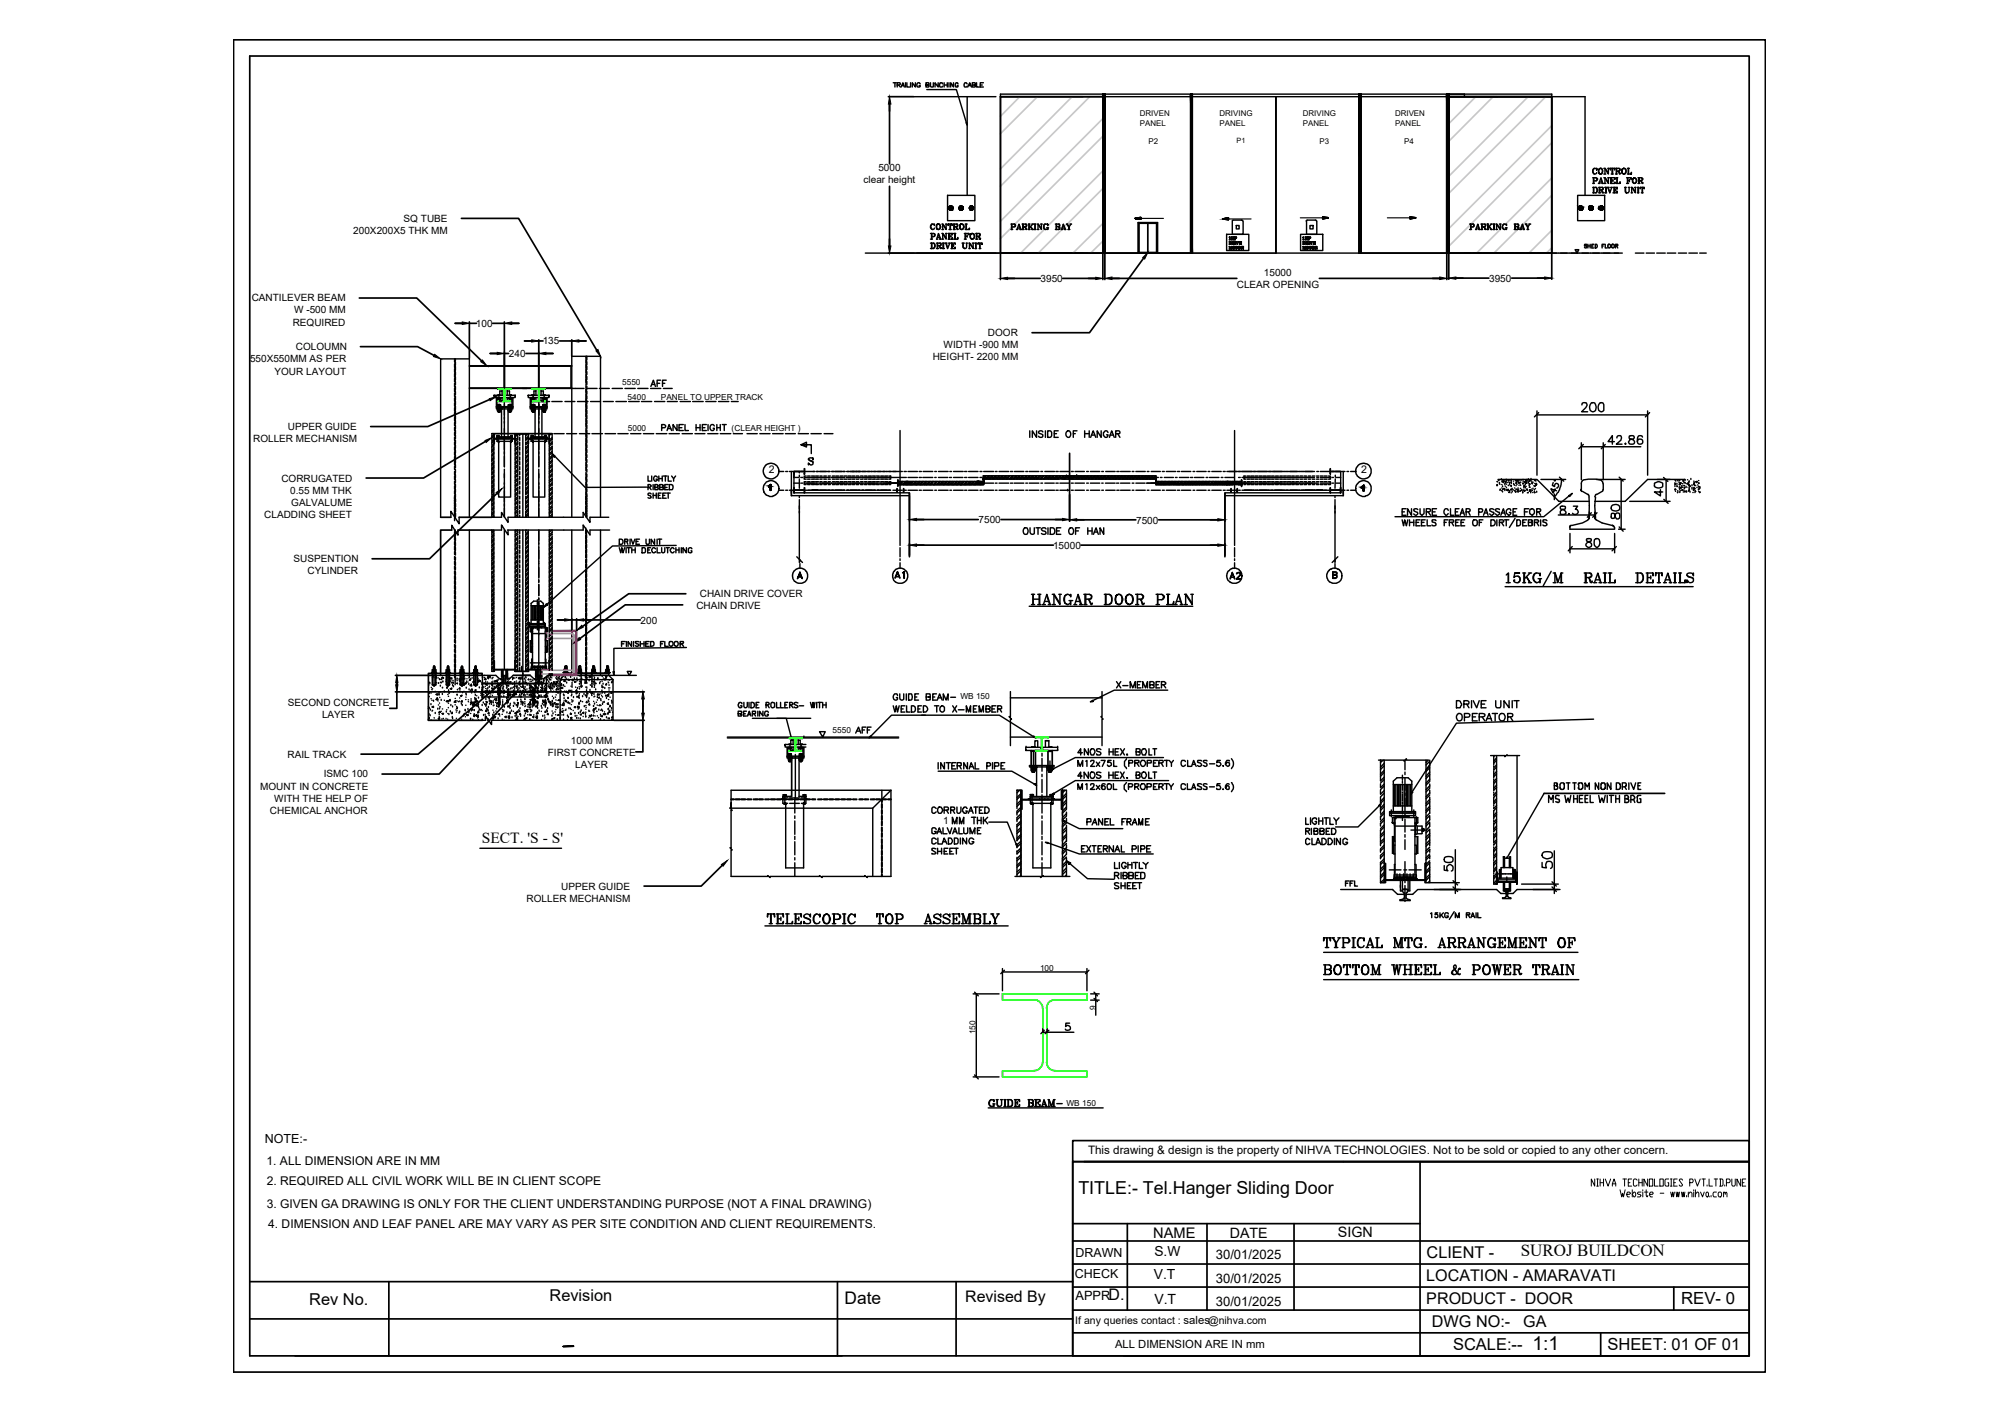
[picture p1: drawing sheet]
<svg xmlns="http://www.w3.org/2000/svg" width="297mm" height="210mm" viewBox="0 0 297 210" stroke-linecap="round" stroke-linejoin="round" font-family="sans-serif">
<defs><g id="words">
<text font-size="2.9" x="228" y="201">1:1</text>
<text font-size="2.7" x="160.5" y="177.8">TITLE:- Tel.Hanger Sliding Door</text>
<text font-size="2.6" x="125.7" y="194.1">Date</text>
<g font-size="2.5">
<text x="226.3" y="187">SUROJ BUILDCON</text>
<text x="250.2" y="194.1">REV- 0</text>
<text x="239.2" y="201">SHEET: 01 OF 01</text>
</g>
<g font-size="2.4">
<text x="212.3" y="190.7">LOCATION - AMARAVATI</text>
<text x="212.3" y="187.3">CLIENT -</text>
<text x="46" y="194.3">Rev No.</text>
<text x="81.8" y="193.6">Revision</text>
<text x="143.6" y="193.8">Revised By</text>
<text x="165" y="193.6">D.</text>
<text x="212.3" y="194.1">PRODUCT - DOOR</text>
<text x="213.1" y="197.6">DWG NO:-</text>
<text x="226.7" y="197.6">GA</text>
<text x="216.2" y="201">SCALE:--</text>
</g>
<text font-size="2.3" x="71.7" y="125.4">SECT. 'S - S'</text>
<text font-size="2.2" x="171.6" y="184.2">NAME</text>
<g font-size="2.1">
<text x="183" y="184.3">DATE</text>
<text x="199.1" y="184.1">SIGN</text>
<text x="171.7" y="190.5">V.T</text>
<text x="171.8" y="187">S.W</text>
<text x="171.8" y="194.1">V.T</text>
</g>
<g font-size="1.9">
<text x="39.4" y="170.2">NOTE:-</text>
<text x="160" y="190.2">CHECK</text>
<text x="160.1" y="187.2">DRAWN</text>
<text x="180.9" y="187.5">30/01/2025</text>
<text x="180.9" y="190.9">30/01/2025</text>
<text x="160.1" y="193.6">APPR</text>
<text x="180.9" y="194.4">30/01/2025</text>
</g>
<g font-size="1.8">
<text x="39.7" y="173.4">1. ALL DIMENSION ARE IN MM</text>
<text x="39.7" y="176.4">2. REQUIRED ALL CIVIL WORK WILL BE IN CLIENT SCOPE</text>
<text x="39.7" y="179.8">3. GIVEN GA DRAWING IS ONLY FOR THE CLIENT UNDERSTANDING PURPOSE (NOT A FINAL DRAWING)</text>
<text x="39.9" y="182.8">4. DIMENSION AND LEAF PANEL ARE MAY VARY AS PER SITE CONDITION AND CLIENT REQUIREMENTS.</text>
</g>
<g font-size="1.7">
<text x="161.9" y="171.7">This drawing &amp; design is the property of NIHVA TECHNOLOGIES. Not to be sold or copied to any other concern.</text>
<text x="165.9" y="200.7">ALL DIMENSION ARE IN mm</text>
</g>
<g font-size="1.6">
<text x="114.4" y="70.4">2</text>
<text x="202.6" y="70.4">2</text>
<text x="160" y="197.1">If any queries contact : sales@nihva.com</text>
</g>
<g font-size="1.5">
<text x="128.5" y="27.3">clear height</text>
<text x="130.7" y="25.5">5000</text>
<text x="52.6" y="34.8">200X200X5 THK MM</text>
<text x="60.1" y="33.1">SQ TUBE</text>
<text x="154.9" y="42">3950</text>
<text x="188.1" y="41.1">15000</text>
<text x="221.6" y="41.9">3950</text>
<text x="37.5" y="44.9">CANTILEVER BEAM</text>
<text x="43.8" y="46.7">W -500 MM</text>
<text x="184.1" y="42.8">CLEAR OPENING</text>
<text x="37.2" y="53.9">550X550MM AS PER</text>
<text x="43.6" y="48.5">REQUIRED</text>
<text x="44" y="52.2">COLOUMN</text>
<text x="70.8" y="48.6">100</text>
<text x="75.7" y="53.1">240</text>
<text x="80.8" y="51.3">135</text>
<text x="138.8" y="53.6">HEIGHT- 2200 MM</text>
<text x="140.4" y="51.9">WIDTH -900 MM</text>
<text x="147" y="50.1">DOOR</text>
<text x="40.9" y="55.8">YOUR LAYOUT</text>
<text x="37.7" y="65.8">ROLLER MECHANISM</text>
<text x="42.8" y="64.1">UPPER GUIDE</text>
<text x="41.9" y="71.7">CORRUGATED</text>
<text x="39.3" y="77">CLADDING SHEET</text>
<text x="43.2" y="73.5">0.55 MM THK</text>
<text x="43.3" y="75.3">GALVALUME</text>
<text x="145.6" y="77.9">7500</text>
<text x="169.1" y="77.9">7500</text>
<text x="43.7" y="83.7">SUSPENTION</text>
<text x="156.7" y="81.7">15000</text>
<text x="45.8" y="85.5">CYLINDER</text>
<text x="104.1" y="88.9">CHAIN DRIVE COVER</text>
<text x="95.3" y="92.8">200</text>
<text x="103.6" y="90.6">CHAIN DRIVE</text>
<text x="42.8" y="105.1">SECOND CONCRETE</text>
<text x="47.9" y="106.9">LAYER</text>
<text x="42.8" y="112.8">RAIL TRACK</text>
<text x="81.5" y="112.5">FIRST CONCRETE</text>
<text x="85" y="110.7">1000 MM</text>
<text x="38.7" y="117.6">MOUNT IN CONCRETE</text>
<text x="40.8" y="119.3">WITH THE HELP OF</text>
<text x="48.2" y="115.7">ISMC 100</text>
<text x="85.6" y="114.3">LAYER</text>
<text x="40.2" y="121.2">CHEMICAL ANCHOR</text>
<text x="140.4" y="122.7">1</text>
<text x="78.4" y="134.2">ROLLER MECHANISM</text>
<text x="83.5" y="132.5">UPPER GUIDE</text>
</g>
<g font-size="1.2">
<text x="169.6" y="17.3">DRIVEN</text>
<text x="181.5" y="17.3">DRIVING</text>
<text x="193.9" y="17.3">DRIVING</text>
<text x="207.6" y="17.3">DRIVEN</text>
<text x="169.6" y="18.7">PANEL</text>
<text x="170.9" y="21.4">P2</text>
<text x="181.5" y="18.7">PANEL</text>
<text x="193.9" y="18.7">PANEL</text>
<text x="196.4" y="21.4">P3</text>
<text x="207.6" y="18.8">PANEL</text>
<text x="209" y="21.4">P4</text>
<text x="92.6" y="57.4">5550</text>
<text x="93.4" y="59.5">5400</text>
<text x="98.3" y="59.6">PANEL TO UPPER TRACK</text>
<text x="93.4" y="64.2">5000</text>
<text x="108.9" y="64.1">(CLEAR HEIGHT )</text>
<text x="142.9" y="104.1">WB 150</text>
<text x="123.9" y="109.2">5550</text>
<text x="154.8" y="144.6">100</text>
<text x="145.2" y="154" transform="rotate(-90 145.2 154)">150</text>
<text x="163.1" y="150.4" transform="rotate(-90 163.1 150.4)">9</text>
<text x="158.7" y="164.6">WB 150</text>
</g>
<text font-size="1.1" x="184" y="21.3">P1</text>
</g></defs>
<!-- layer: 0 -->
<g fill="none" stroke="#000" stroke-width=".21">
<path d="M132.9 12.3h.5M133.2 12.3v.7M133.5 12.7l.4-.1v-.2l-.4-.1v.7M133.7 12.7l.3 .3M134.1 13l.3-.7 .2 .7M134.2 12.7h.3M134.7 12.3v.7M135 12.3v.7h.4M135.5 12.3v.7M136.1 14.4h12.1M136.2 12.3v.7l-.4-.7v.7M136.9 12.5v-.1a.29 .29 0 0 0-.4 .1 .29 .29 0 0 0 0 .4 .29 .29 0 0 0 .4-.1v-.1h-.1"/>
<path d="M137.8 12.7h.4v.3h-.4v-.7h.4l.1 .2-.2 .2M137.9 13.3h4.4l1.5 4.9M138.5 12.3v.5l.1 .2 .3-.1v-.6M139.6 12.3v.7l-.5-.7v.7M140.3 12.5a.24 .24 0 0 0-.3-.2 .24 .24 0 0 0-.2 .3v.1a.25 .25 0 0 0 .2 .3 .25 .25 0 0 0 .3-.2M140.5 12.3v.7M140.5 12.7h.5M141 12.3v.7M141.2 12.3v.7M141.9 12.3v.7l-.4-.7v.7M142.6 12.5l-.1-.2a.31 .31 0 0 0-.4 .3 .31 .31 0 0 0 .4 .3l.1-.2h-.1M143.8 18.3v-.1l.1 .4z"/>
<path d="M143.9 12.5l-.1-.2a.31 .31 0 0 0-.4 .4 .31 .31 0 0 0 .5 .2v-.1M143.9 14.4v14.7M144 13l.3-.7 .3 .7M144.2 12.7h.3M144.7 12.7h.4v.3h-.4v-.7h.4l.1 .2-.2 .2M145.3 12.3v.7h.5M145.9 12.7h.3M146.3 12.3h-.4v.7h.4M148.9 14.4v23.3h15.4M148.9 14.4v-.4h82v.4h5v14.7M148.9 14.4h82v23.3M164.3 14.4v23.3"/>
<path d="M177.3 14.4v23.3M202.4 14.4v23.3M215.4 14.4h.2h-.2M215.4 14.4v23.3h16.5M215.5 14.4v23.3h-25.6v-23.3v23.3M217.9 14v.4h4.9M128.8 37.7h35.5M138.5 34.8h.4l.2 .1v.3h-.5M138.5 36.2h.4a.44 .44 0 0 1 .3 .4 .44 .44 0 0 1-.3 .4h-.4M138.5 35.6h.3M138.6 35.6v-.8v.8M138.6 37v-.8v.8"/>
<path d="M138.8 33.4a.44 .44 0 0 0-.3 .4 .44 .44 0 0 0 .3 .4M138.9 36.2a.47 .47 0 0 1 0 .8M138.9 34.8l.2 .1v.2l-.2 .1M139 33.4h.1v.2a.3 .3 0 0 0-.4-.2 .3 .3 0 0 0-.2 .3v.2a.31 .31 0 0 0 .3 .3 .31 .31 0 0 0 .3-.2M139.4 36.2h.6v.3l-.5 .1M139.4 35.6h.2M139.4 37h.3M139.4 35.6l.3-.8 .3 .8M139.5 35.3h.3M139.5 36.2v.8M139.6 33.4a.4 .4 0 0 1 .4 .4 .4 .4 0 0 1-.4 .4 .44 .44 0 0 1-.2-.4 .44 .44 0 0 1 .2-.4 .45 .45 0 0 0-.2 .4 .45 .45 0 0 0 .2 .4M139.7 33.4a.45 .45 0 0 1 .2 .4 .45 .45 0 0 1-.2 .4"/>
<path d="M139.7 34.8l.2 .8M139.7 36.6l.3 .4 .1-.1M139.8 36.2l.2 .1v.2l-.2 .1M139.8 36.6l.1 .4h.1l.1-.1M139.8 35.6h.2M140.2 33.4h.1l.5 .7M140.2 34.8h.1l.5 .7M140.2 34.2h.2M140.2 35.6h.2M140.3 36.2h.2M140.3 37h.2M140.3 33.4v.8"/>
<path d="M140.3 34.8v.8M140.3 36.2v.8M140.4 36.2v.8M140.7 36.2h.2M140.7 33.4h.2M140.7 34.8h.2M140.8 36.2l.2 .8 .4-.8M140.8 33.4v.8l-.5-.8M140.8 34.8v.8l-.5-.8M140.8 36.2l.2 .7M141 29.1h4.1v3.8h-4.1zM141.1 34.8h.6v.2v-.2"/>
<path d="M141.1 35.6h.6v-.3v.3M141.1 33.4v.2v-.2h.6v.2l-.1-.2M141.1 36.2h.3M141.2 35.6v-.8v.8M141.2 34.2h.4M141.2 35.2h.3M141.4 33.4v.8M141.5 36.2h.7v.2l-.1-.2M141.5 37h.7v-.2l-.1 .2M141.5 35v.3M141.6 37v-.8v.8M141.6 36.6h.3"/>
<path d="M141.9 33.4h.6v.1v.2h-.5M141.9 34.2h.3M141.9 35.6h.6v-.3v.3M141.9 34.8h.3M141.9 36.4v.3M141.9 33.4v.8M142 33.4v.8M142.1 35.6v-.8v.8M142.2 33.7l.3 .4h.1l-.1 .1-.2-.4M142.3 33.4h.2v.1v.2h-.2M143 33.4a.39 .39 0 0 1 .5 .4 .39 .39 0 0 1-.6 .3l-.1-.4 .1-.3h.1a.56 .56 0 0 0 0 .8M143.2 33.4a.45 .45 0 0 1 .2 .4 .45 .45 0 0 1-.2 .4"/>
<path d="M143.2 36.2h.3M143.3 36.2v.6l.3 .2h.2v-.2v-.6M143.3 36.2v.6l.3 .2M143.5 34.8h.7v.2l-.1-.2M143.5 35.6h.3M143.6 34.2h.7v-.2l-.1 .2M143.6 33.4h.3M143.6 34.8v.8M143.7 35.2h.2M143.7 34.8v.8M143.8 36.2h.2M143.8 33.4v.8"/>
<path d="M143.9 35v.3M144.2 36.2h.1l.5 .7M144.2 37h.2M144.3 36.2v.8M144.7 34.8a.39 .39 0 0 1 .3 .5 .39 .39 0 0 1-.6 .2v-.5l.3-.2a.48 .48 0 0 0 0 .8M144.7 34.8a.45 .45 0 0 1 .3 .4 .45 .45 0 0 1-.3 .4M144.7 36.2h.2M144.8 36.2v.8l-.5-.8M145.1 36.2h.2M145.1 37h.2M145.2 34.8h.5l.2 .1-.1 .2-.5 .1M145.2 36.2v.8"/>
<path d="M145.2 35.6h.3M145.3 35.6v-.8v.8M145.6 35.2l.2 .4 .1-.1v.1l-.2-.4M145.6 36.2l-.1 .2v-.2h.6v.2v-.2M145.7 34.8l.1 .1-.1 .3M145.7 37h.3M145.8 36.2v.8M150.5 33.4h.5l.1 .1v.2l-.5 .1M150.5 34.2h.2M150.5 33.4v.8M150.6 33.4v.8M150.9 33.4l.2 .1-.1 .2-.1 .1"/>
<path d="M151.3 34.2h.2M151.3 34.2l.3-.8 .3 .8M151.4 34h.4M151.6 33.4l.3 .8M151.8 34.2h.2M152.1 33.4h.7l-.1 .3h-.5M152.1 34.2h.3M152.2 34.2v-.8v.8M152.5 33.7l.2 .4h.1v.1l-.3-.4M152.6 33.4l.2 .1-.2 .2M153 34.2h.3M153 33.4h.3"/>
<path d="M153.1 33.4v.8M153.2 33.4v.8M153.3 33.7l.3 .5M153.4 33.7l.3 .5M153.5 34.2h.3M153.5 33.4h.3M153.7 33.4l-.5 .5M153.9 34.2h.3M153.9 33.4h.3M154 33.4v.8M154.1 33.4v.8M154.4 33.4h.1l.5 .7"/>
<path d="M154.4 34.2h.2M154.5 33.4v.8M154.9 33.4h.2M155 33.4v.8l-.5-.8M155.6 33.4a.47 .47 0 0 0 0 .8M155.7 33.9h.3M155.9 34.2v-.3v.3M155.9 33.4v.2a.3 .3 0 0 0-.3-.2 .3 .3 0 0 0-.3 .3l.1 .4 .2 .1 .3-.1M157.1 33.4h.5l.1 .3h-.2M157.1 34.2l.5-.1 .1-.2-.2-.2 .2 .1v.3l-.2 .1M157.2 33.4v.8M157.5 33.4l.2 .1-.1 .2h-.4"/>
<path d="M157.9 34.2h.3M158 34h.4M158.2 33.4l.3 .8-.3-.8-.2 .8M158.4 34.2h.2M158.7 33.4h.2M158.9 34.2h.3M159 34.2v-.4l-.2-.4 .3 .4v.4M159.2 33.4h.3M159.4 33.4l-.3 .4M182.5 34.9h3.3v2.4h-3.3zM182.9 36.7l.2 .3M182.9 36h.3l.1 .1-.1 .3h-.3"/>
<path d="M182.9 35.7h.2M182.9 37.1h.1M183 36v.4M183 35.3v.4v-.4h-.1M183.1 36l.1 .1v.2l-.1 .1M183.2 37.1h.1M183.2 35.7h.2M183.2 35.3h.2M183.3 35.3v.4M183.3 36.7v.4v-.4l-.2 .4-.1-.4v.4M183.3 35.5h.2M183.3 36l.4 .1-.3 .1"/>
<path d="M183.3 36.4h.2M183.4 36v.4M183.5 36.7h.1a.16 .16 0 0 0-.1 .3 .16 .16 0 0 0 .2-.1v-.2h-.1h.1a.21 .21 0 0 1 0 .3 .21 .21 0 0 1-.3 0zM183.5 35.7h.1M183.5 35.3h.1M183.5 35.3v.4M183.6 32.8l-.2 .1v2h1.6v-2l-.3-.1M183.6 36l.1 .1-.2 .1M183.6 36.2l.1 .2zM183.6 35.3v.4M183.6 32.8h1.2M183.7 35.3h.3v.2h-.2"/>
<path d="M183.7 35.7h.2M183.8 35.7v-.4v.4M183.8 36.4h.1M183.8 36h.1M183.9 36v.4v-.4M183.9 36.7v.1v-.1h.2v.1v-.1M183.9 35.3v.2M183.9 37.1h.2M184 37.1v-.4v.4M184 33.6h.4v.5h-.4zM184 36l.2 .3M184.1 36h-.1l.2 .4 .1-.4"/>
<path d="M184.2 36h.2M184.4 36.7a.2 .2 0 0 1 .2 .3 .2 .2 0 0 1-.4 0v-.2l.2-.1-.2 .1 .2 .3M184.4 36h.3v.1v-.1M184.4 36.4h.3v-.1v.1M184.4 36.7a.2 .2 0 0 1 .2 .2 .2 .2 0 0 1-.2 .2M184.5 36.4v-.4v.4M184.5 36.2h.1M184.6 36.1v.1M184.7 36.7h.3v.1l-.3 .1M184.7 37.1h.1M184.7 36.7v.4v-.4M184.9 36.7l.1 .1-.2 .1"/>
<path d="M185 37v.1l-.1-.2 .1 .1M193.5 34.9h3.4v2.4h-3.4zM193.9 36h.3v.4h-.3M193.9 35.7h.2M193.9 36.7l.2 .3M193.9 37.1h.1M193.9 37.1v-.4l.2 .4 .1-.4v.4M193.9 36v.4M194 35.3v.4v-.4h-.1M194 36v.4M194.1 36l.1 .1-.1 .3M194.2 37.1h.2"/>
<path d="M194.2 35.7h.2M194.2 35.3h.2M194.2 36.7h.2M194.3 35.3v.4M194.3 36.7v.4M194.3 35.5h.2M194.4 36l.2 .1-.2 .1M194.4 36.4h.1M194.4 36v.4M194.4 32.9v2h1.6v-2M194.5 35.7h.1M194.5 35.3h.1"/>
<path d="M194.5 35.3v.4v-.4M194.5 36.2l.1 .2zM194.5 36.7a.16 .16 0 0 1 .2 .2 .16 .16 0 0 1-.3 .1v-.3h.1l-.1 .1 .1 .3M194.6 36v.2M194.6 32.8l-.2 .1M194.6 36.7l.1 .1-.1 .3M194.6 32.8h1.2l.1 .1M194.7 35.3h.3v.2h-.3M194.7 35.7h.2M194.7 35.3v.4v-.4M194.7 36.4h.2M194.7 36h.2"/>
<path d="M194.9 36.4v-.4v.4M194.9 36.7v.1v-.1h.3v.1l-.1-.1M194.9 33.6h.5v.5h-.5zM194.9 35.3h.1l-.1 .2M194.9 37.1h.2M195 36.7v.4v-.4M195 36h.1M195.2 36h.1M195.3 36l-.1 .4-.2-.4 .2 .3M195.4 36.7a.18 .18 0 0 1 .2 .2 .18 .18 0 0 1-.3 .2 .18 .18 0 0 1-.1-.3l.2-.1a.2 .2 0 0 0-.2 .2 .2 .2 0 0 0 .2 .2M195.4 36h.3v.1v-.1M195.4 36.4h.3v-.1v.1"/>
<path d="M195.4 36.7a.2 .2 0 0 1 .1 .2 .2 .2 0 0 1-.1 .2M195.5 36v.4v-.4M195.5 36.2h.1M195.6 36.1v.1M195.7 36.7h.3l-.1 .2h-.2M195.7 37.1h.1M195.7 36.7v.4M195.8 36.9l.2 .1M195.9 36.9l.1 .2v-.1M195.9 36.7v.2M218.7 33.4h.6l.1 .1-.1 .2-.4 .1M218.7 34.2h.3"/>
<path d="M218.9 34.2v-.8v.8M219.2 33.4h.1v.1v.2l-.1 .1M219.6 34.2h.2M219.6 34.2l.3-.8 .3 .8M219.7 34h.3M219.9 33.4l.2 .8M220 34.2h.3M220.4 33.4h.6l.1 .1-.1 .2h-.4M220.4 34.2h.2M220.5 33.4v.8M220.6 33.4v.8M220.8 33.7l.1 .1 .2 .3v.1l-.3-.4"/>
<path d="M220.9 33.4l.2 .1-.2 .2M221.3 34.2h.2M221.3 33.4h.2M221.4 34.2v-.8v.8M221.6 33.7l.3 .5M221.7 33.7l.3 .5M221.8 34.2h.2M221.8 33.4h.2M222 33.4l-.6 .5M222.2 34.2h.3M222.2 33.4h.3M222.3 34.2v-.8v.8"/>
<path d="M222.6 33.4h.2l.5 .7M222.6 34.2h.2M222.7 33.4v.8M223.1 33.4h.3M223.3 33.4v.8l-.5-.8M223.9 33.4a.44 .44 0 0 0-.3 .4 .44 .44 0 0 0 .3 .4M224 33.9h.3M224.2 33.4v.2a.33 .33 0 0 0-.4-.2 .33 .33 0 0 0-.2 .3l.1 .4 .2 .1 .3-.1M224.2 33.9v.3M225.3 33.4h.6l.1 .2-.1 .1h-.1M225.3 34.2l.6-.1 .1-.2-.2-.2 .2 .2v.1l-.2 .2M225.4 33.4v.8"/>
<path d="M225.5 33.4v.8M225.8 33.4l.2 .1-.1 .2h-.4M226.1 34.2h.3M226.3 34.2l.3-.8 .2 .8M226.3 34h.4M226.6 33.4l.2 .8M226.7 34.2h.2M227 33.4h.2M227 33.4l.3 .4v.4M227.1 33.4l.3 .4v.4M227.2 34.2h.3M227.5 33.4h.3"/>
<path d="M227.7 33.4l-.3 .4M232 37.7h1.5M233.6 37.7h1.5M234.4 37.2h.6l-.3 .5zM234.8 29.1h4v3.8h-4zM235.1 37.7h3.2M236.2 36.5l-.1-.1h-.3v.2l.4 .2-.1 .1-.3-.1M236.3 36.4v.5M236.3 36.6h.3M236.6 36.4v.5M236.9 36.6h.2M237 26.5h.5l.2 .1-.1 .3h-.4"/>
<path d="M237 27.9h.4a.42 .42 0 0 1 .3 .4 .42 .42 0 0 1-.3 .4h-.4M237 27.3h.3M237.2 27.3v-.8v.8M237.2 28.7v-.8v.8M237.2 36.4h-.3v.5h.3M237.3 25.1a.51 .51 0 0 0 0 .8M237.4 36.4a.28 .28 0 0 1 .3 .2 .28 .28 0 0 1-.3 .3zM237.4 27.9a.48 .48 0 0 1 0 .8M237.5 26.5l.2 .1-.1 .3h-.1M237.6 25.2v-.1v.2a.3 .3 0 0 0-.3-.2 .3 .3 0 0 0-.3 .3v.2a.3 .3 0 0 0 .3 .3 .3 .3 0 0 0 .3-.2M237.9 27.3h.2M237.9 27.9h.6l.1 .1-.1 .2-.4 .1"/>
<path d="M237.9 28.7h.3M238 27.3l.3-.8 .2 .8M238 27.1h.4M238 27.9v.8M238.1 27.9v.8M238.2 25.1a.45 .45 0 0 1 .3 .4 .45 .45 0 0 1-.3 .4 .43 .43 0 0 1-.3-.4 .43 .43 0 0 1 .3-.4 .45 .45 0 0 0-.3 .4 .45 .45 0 0 0 .3 .4M238.3 25.1a.52 .52 0 0 1 0 .8M238.3 28.3l.2 .4h.1M238.3 26.6l.2 .7M238.3 37.7h1.6M238.4 27.9l.1 .1v.2l-.1 .1M238.4 28.4l.1 .3 .1-.1"/>
<path d="M238.4 27.3h.2M238.4 36.6h.2M238.7 25.1h.2l.5 .7M238.7 26.5h.2l.5 .7M238.7 25.9h.3M238.7 27.3h.3M238.8 36.4h-.4v.5M238.8 28.7h.3M238.8 27.9h.3M238.8 25.1v.8M238.8 26.5v.8M238.9 36.4v.5h.3"/>
<path d="M239 28.7v-.8v.8M239.2 27.9h.3M239.3 25.1h.2M239.3 26.5h.2M239.3 27.9l.3 .8 .3-.8M239.3 27.9l.3 .7M239.4 25.1v.8l-.5-.8M239.4 26.5v.8l-.5-.8M239.6 26.5h.7v.2v-.2M239.6 27.3h.7v-.2v.2M239.7 25.1l-.1 .2v-.2h.7v.2l-.1-.2M239.7 27.9h.2"/>
<path d="M239.8 27.3v-.8v.8M239.8 25.9h.3M239.8 26.9h.2M239.9 37.7h1.5M239.9 25.1v.8M240 25.1v.8M240 27.9h.7v.2v-.2M240 28.7h.7v-.2v.2M240 26.7v.4M240.2 27.9v.8M240.2 28.3h.3M240.4 36.6h.3v-.2h-.3v.5"/>
<path d="M240.4 25.1h.7v.3l-.2 .1h-.3M240.4 25.9h.3M240.5 28.1v.3M240.5 27.3h.6v-.2v.2M240.5 26.5h.2M240.5 25.1v.8M240.6 25.1v.8M240.6 36.6l.1 .3M240.6 26.5v.8M240.7 26.5v.8M240.7 25.5h.2l.1 .3h.1M240.9 25.5l.1 .4 .1-.1"/>
<path d="M240.9 25.1l.2 .1-.2 .3M241.6 25.1a.43 .43 0 0 1 .4 .4 .43 .43 0 0 1-.4 .4 .45 .45 0 0 1-.3-.4 .45 .45 0 0 1 .3-.4 .47 .47 0 0 0-.2 .4 .47 .47 0 0 0 .2 .4M241.7 25.1a.47 .47 0 0 1 .3 .4 .47 .47 0 0 1-.3 .4M241.8 27.9h.2M242.1 26.5h.6v.2v-.2M242.1 27.3h.3M242.2 25.9h.6v-.2l-.1 .2M242.2 25.1h.3M242.2 26.5v.8M242.2 26.9h.3M242.3 25.1v.8M242.3 27.9h.2"/>
<path d="M242.4 25.1v.8M242.4 27.9v.6l-.1 .2-.4-.1v-.7v.6l.2 .2M242.5 26.7v.4M242.7 27.9h.2l.5 .8M242.7 28.7h.3M242.8 27.9v.8M243.2 26.5a.39 .39 0 0 1 .4 .5 .39 .39 0 0 1-.6 .1v-.4l.2-.2a.47 .47 0 0 0-.3 .4 .47 .47 0 0 0 .3 .4M243.2 27.9h.3M243.3 26.5a.52 .52 0 0 1 0 .8M243.4 27.9v.8l-.5-.8M243.4 37.7h1.2M243.7 28.7h.2"/>
<path d="M243.7 27.9h.2M243.8 26.5h.5l.2 .1-.2 .3h-.4M243.8 27.3h.3M243.8 27.9v.8M243.9 27.3v-.8v.8M244.1 26.9l.4 .3M244.1 27.9v.2v-.2h.6v.2l-.1-.2M244.2 26.9l.2 .4 .1-.1M244.3 26.5l.1 .1-.1 .3M244.3 28.7h.2M244.4 27.9v.8M245 37.7h1.2"/>
<path d="M246.5 37.7h1.3M248.1 37.7h1.3M249.8 37.7h1.2M251.3 37.7h1.3M252.9 37.7h1M67.6 53.4v.5M67.6 54.2v.5M67.6 54.9v.5M67.6 55.6v.5M67.6 56.3v.6M67.6 57.1v.5M67.6 57.8v.5"/>
<path d="M67.6 58.5v.5M67.6 59.3v.4M67.6 60v.5M67.7 53.4v3.3M67.7 57.5v.8M67.7 59.1v4.1M67.8 53.4v.2M67.8 53.9v.5M67.8 54.6v.5M67.8 55.4v.4M67.8 56.1v.5M67.8 56.8v.5"/>
<path d="M67.8 57.5v.5M67.8 58.3v.5M67.8 59v.5M67.8 59.7v.5M69.9 57.7h15.2M69.9 57.8h17M69.9 54.5h15.2M69.9 54.4h15.2M73.5 58.8h1.5M73.5 58.9v-.1v.4h1.5M74 57.8h.1M74.1 59.2v.1"/>
<path d="M74.1 57.9h.1M74.1 59.4v.1h.3M74.1 58.8h.1M74.1 58.8h.3v-.6h.3v.6M74.3 58.8v.7M74.4 58.8h.1M74.4 59.4h.1zM74.4 59.4h.1M74.5 59.2v.1M74.7 59.2v.5h-.3v-.3M74.7 58.2h.1M75.1 58.8h.1"/>
<path d="M75.1 59.2h.1M75.1 57.8v6.8M75.1 58.8h1.6M75.5 59.2v.5h.3v-.3h-.2v-.1h.7v1.2M75.5 58.8v-.6h.3v.6M75.5 58.2h.1M75.7 59.2v.1M75.8 59.5l.4-.1v.9l-.1 .1M75.8 58.8h.3M75.9 58.8h.1M76.1 58.8h.1M76.2 59.2v.1"/>
<path d="M76.7 58.9v-.1v.4h-1.6M78.6 58.8h1.5M78.6 58.9v-.1v.4h1.5M79.1 59.2v.1M79.2 58.8h.1M79.2 58.8h.3M79.2 59.8h2.6M79.4 58.8h.1M79.5 58.8v-.6h.3v.6M79.5 59.5l-.5-.1v.9l.1 .1M79.5 59.2v.1M79.8 59.2v.5h-.3v-.3l.1-.1h-.7v1.2"/>
<path d="M79.8 58.2h.1M80.2 58.8h.1M80.2 59.2h.1M80.2 57.8v6.8M80.2 58.8h1.5M80.5 59.2v.5h.4v-.3M80.5 58.2h.1M80.9 59.4h.1M80.8 59.2v.1M80.8 59.4h.1M80.9 58.8h.1M81 58.8v.7"/>
<path d="M81.1 57.9h.1M81.1 59.4v.1h-.2M81.1 58.8h.1M81.1 58.8h-.2v-.6h-.4v.6M81.2 59.2v.1M81.7 58.9v-.1v.4h-1.5M82.1 59.8h1.6M84.1 59.8h1.5M85 54.5v3.2M85.9 59.8h1.6M87.2 53v.3M87.2 53.6v.5"/>
<path d="M87.2 54.3v.5M87.2 55v.5M87.2 55.8v.5M87.2 56.5v.5M87.2 57.2v.5M87.2 57.9v.5M87.2 58.6v.5M87.2 59.4v.5M87.2 53v4.2M87.2 57.6v6.1M87.3 57.8h1.6M87.3 53v.6"/>
<path d="M87.3 53.8v.5M87.3 54.5v.5M87.3 55.3v.5M87.3 56v.5M87.3 56.8v.4M87.3 57.5v.5M87.3 58.2v.5M87.3 58.9v.5M87.3 59.6v.6M87.9 59.8h1.5M89.2 57.8h1.5M89.8 59.8h1.5"/>
<path d="M91.1 57.8h1.5M91.7 59.8h1.5M93 57.8h1.5M93.6 59.8h1.5M94.9 57.8h1.5M95.5 59.8h1.5M96.8 57.8h1.5M96.9 57.5l.3-.9 .3 .9M97 57.2h.4M97.4 59.8h1.5M97.8 57.1h.4M98.3 56.6h-.5v.9"/>
<path d="M98.6 57.1h.3M98.7 57.8h1.3M99.1 56.6h-.5v.9M99.3 59.8h1.5M101.2 59.8h1.5M103.1 59.8h1.5M105 59.8h1.6M106.9 59.8h1.6M108.8 59.8h1.1M236.8 60a.45 .45 0 0 1 .6 .2 .77 .77 0 0 1-.3 1.1l-.3-.1a.85 .85 0 0 1 0-1.2zM238.1 60l.3-.1a.58 .58 0 0 1 .3 .8v.4a.44 .44 0 0 1-.8 0 1.01 1.01 0 0 1 .2-1.1zM65.6 77v-23.6h4.3v23.6"/>
<path d="M67.1 77v-.9l1.2 1.9v-1M67.2 78.9v-.7l1 1.5v-.8M67.6 60.7v.5M67.6 61.4v.5M67.6 62.1v.6M67.6 62.9v.5M67.6 63.6v.5M67.6 64.4v.4M67.6 65.1v.5M67.6 65.8v.5M67.6 66.5v.5M67.6 67.3v.4"/>
<path d="M67.6 68v.5M67.6 68.7v.5M67.6 69.4v.5M67.6 70.2v.5M67.6 70.9v.5M67.6 71.6v.5M67.6 72.3v.5M67.6 73.1v.4M67.6 73.8v3.1M67.6 77v.5M67.6 78.8v.2M67.6 79.2v.5"/>
<path d="M67.6 79.9v.5M67.7 64v.8M67.7 65.6v4M67.7 70.4v.8M67.7 72.1v4M67.7 76.9v.1M67.7 79v3.5M67.8 60.5v.5M67.8 61.2v.5M67.8 61.9v.5M67.8 62.6v.5M67.8 63.3v.5"/>
<path d="M67.8 64.1v.5M67.8 64.8v.5M67.8 65.5v.5M67.8 66.3v.4M67.8 67v.4M67.8 67.7v.5M67.8 68.5v.4M67.8 69.2v.4M67.8 69.9v.5M67.8 70.7v.4M67.8 71.4v.4M67.8 72.1v.5"/>
<path d="M67.8 72.8v.5M67.8 73.5v.5M67.8 74.3v.4M67.8 74.9v.6M67.8 75.6v.6M67.8 76.4v.5M67.8 77.1h.1M67.8 79v.1M67.8 79.3v.5M69.9 78.9v21.9M73.2 76.1v.9h1.4v-.7l1 1.5v-.8h11.2v-.7l1 1.5v-.8h2.8M73.2 64.6h.1"/>
<path d="M73.2 64.7v.9M73.2 65.8v.1M73.2 66v.2M73.2 66.4v.8M73.2 67.4v.1M73.2 67.7v.2M73.2 68v.8M73.2 69v.1M73.2 69.6v.8l.3-.3M73.2 70.6v.1M73.2 71.2v.9M73.2 72.2v.2"/>
<path d="M73.2 72.8v.8M73.2 73.9v.1M73.2 74.1v.2M73.2 74.4v.9M73.2 75.4v.2M73.2 75.7v.2M73.2 79.5v.1M73.2 79.8v.2M73.4 78.9l-.2 .3M73.5 66h.1v-1.4h-.1v12.4M73.5 68.9l-.3 .4v.2M73.5 70.7l-.3 .4v-.2"/>
<path d="M73.5 72.3l-.3 .4v-.1M73.5 76.8l-.2 .2M73.5 79.5l-.3 .3M73.5 79l-.3 .4M73.5 79.7l-.3 .4M73.5 78.9v21M73.5 64.6l-.3 .4M73.5 66l-.3 .4M73.5 66.7l-.3 .4M73.5 67.4l-.3 .3M73.5 68l-.3 .4M73.5 68.7l-.3 .4"/>
<path d="M73.5 69.3l-.3 .5M73.5 71.4l-.3 .4M73.5 72.1l-.3 .3M73.5 72.7l-.3 .4M73.5 73.4l-.3 .3M73.5 74.1l-.3 .4M73.5 74.8l-.3 .3M73.5 75.4l-.3 .4M73.5 76.1l-.3 .4M73.5 64.9l-.3 .3M73.5 65.5l-.3 .5M73.5 66.2l-.3 .4"/>
<path d="M73.5 66.9l-.3 .4M73.5 67.5l-.3 .4M73.5 68.2l-.3 .4M73.5 69.6l-.3 .4M73.5 70.3l-.3 .4M73.5 70.9l-.3 .4M73.5 71.6l-.3 .4M73.5 72.9l-.3 .5M73.5 73.6l-.3 .4M73.5 74.3l-.3 .4M73.5 75l-.3 .4M73.5 75.6l-.3 .4"/>
<path d="M73.5 76.3l-.3 .4M73.6 65.3h3.1M73.6 65.3h3M73.6 65.3h.3M73.9 65.3h.1M73.9 60.5v.4h2.4v-.4M73.9 60.5h2.4M73.9 60.7h2.4M73.9 65.3h.3M74 65.2h.1M74 65h2.2M74 65.3v.4h2.2v-.4"/>
<path d="M74 65.2h2.2M74 60.4v-.1v-.9h.5v-.1h-.6v1.2M74 61h.2M74 61h.1M74 61.2h.3M74 60.5v-.1h.5v.1M74 60.2h.4M74 65.3h-.5l-.3 .4M74 64.9v.1M74.1 60.2v.2M74.1 60.9v.3M74.1 60.9h.2v.1h-.2"/>
<path d="M74.1 61h.3M74.1 60.9h.1M74.1 60.2h.3h-.3M74.1 64.9v.8l.1 .1M74.1 60.9h.3M74.2 65v-.1h.1v.1M74.2 61.3v-.1v.1M74.2 61.3h.2v-.1v.1zM74.2 60.2v.2M74.2 60.9v.3M74.2 61.2h.2M74.2 65.7v8.3h1.8v-8.3"/>
<path d="M74.2 64.9h-.2v.4M74.3 65.3h.1M74.3 60.2v1.1M74.3 61h.2M74.3 61.2h.2M74.3 65.3h.2M74.3 60.4v-.2h.2v.2M74.4 60.9h.1M74.5 60.2v.2M74.5 60.9v.3M74.5 60.9v.1h-.2v.2M74.5 65.3h.3"/>
<path d="M74.5 60.9h.1v4.1M74.9 65.3h.1M74.9 65.3h.4M75.1 64.6v.4M75.1 65.3v4.2M75.1 69.9v.3M75.1 70.3v6.7M75.1 78.8v20.9M75.4 65.3h.1M75.5 78.9h11.3v-.8l1 1.5v-.7h2.9M75.6 65.3h.1M75.6 78.9v.7l-1-1.5v.8h-1.4v.4"/>
<path d="M75.6 60.9v4.1M75.6 60.5v-.1h.5v.1M75.6 61h.3M75.6 60.9v.1h.2v.2M75.6 61.2h.3M75.7 65.3h.2M75.7 60.9v.3M75.7 60.2v.2M75.8 61.2v.1h.2h-.2zM75.8 61h.2M75.8 61.2h.2M75.8 60.9h.1"/>
<path d="M75.8 60.9v.1h.2M75.9 61.2h.2M75.9 60.2v1.1M75.9 60.9h.1v.3M75.9 65.3h.2M75.9 61h.2M76 61.3v-.1v.1M76 65v-.1h.2v.1M76 60.2v.2M76 60.9h-.2h.3M76 60.2h-.3h.3M76 61h.1"/>
<path d="M76 64.9v.1M76.1 60.2v.2M76.1 60.9v.3M76.1 60.9h.1M76.1 65.3h.2M76.1 64.9v.8l-.1 .1M76.1 60.2h-.5v.2M76.2 64.9v.1M76.2 65v.3M76.4 65.3h.2M76.7 64.6h1.5M76.7 64.6v1.4"/>
<path d="M76.7 64.6v12.4M76.7 78.9v21M76.7 71.5l.3-.3v.8M76.7 73.1l.3-.3v.8M76.8 78.9l-.1 .1M77 64.6l-.3 .2M77 78.9l-.3 .3M77 71.4l-.3 .4M77 65.2l-.3 .3M77 65.8l-.3 .4M77 66.5l-.3 .3M77 66.4v.8l-.3 .3"/>
<path d="M77 67.6v.2l-.3 .4M77 68.5l-.3 .4M77 69.2l-.3 .3M77 69.9l-.3 .3M77 70.7v-.2l-.3 .4M77 71.9l-.3 .4M77 72.6l-.3 .3M77 73.2l-.3 .4M77 73.9l-.3 .4M77 74.6l-.3 .3M77 75.3l-.3 .3M77 75.7v.2l-.3 .4"/>
<path d="M77 76.5l-.3 .5M77 64.6l-.3 .5M77 65.4l-.3 .4M77 66.2v-.2l-.3 .4M77 66.7l-.3 .4M77 67.4l-.3 .3M77 68l-.3 .5M77 68.7l-.3 .4M77 69.4l-.3 .4M77 70.1l-.3 .4M77 70.7l-.3 .4M77 72.1l-.3 .4"/>
<path d="M77 73.4l-.3 .5M77 74.3v-.2l-.3 .4M77 74.8l-.3 .3M77 75.5l-.3 .4M77 76.2l-.3 .3M77 76.8l-.1 .2M77 64.6v.9M77 65.7v.2M77 67.3v.2M77 67.9v.9M77 68.9v.2M77 69.3v.1"/>
<path d="M77 69.6v.8M77 70.9v.1M77 72.1v.2M77 72.5v.1M77 73.7v.3M77 74.4v.8M77 75.4v.2M77 76v1M77 78.9v.4M77 79.6v-.1l-.3 .4M77 79.8v.2l-.3 .3M77 79.2l-.3 .4"/>
<path d="M77.3 64.6v.3M77.3 65.1v.5M77.3 65.8v.5M77.3 66.5v.5M77.3 67.3v.4M77.3 68v.5M77.3 68.7v.5M77.3 69.5v.4M77.3 70.2v.5M77.3 70.9v.5M77.3 71.6v.5M77.3 72.4v.4"/>
<path d="M77.3 73.1v.4M77.3 73.9v.4M77.3 74.6v.4M77.3 75.3v.4M77.3 76v.5M77.3 76.7v.3M77.3 78.9v.6M77.3 79.7v.5M77.8 64.6v12.4M77.8 78.9v21M78.2 71.2v.9l.4-.4M78.2 72.8v.8l.4-.3"/>
<path d="M78.2 76.1v.9l.4-.4M78.2 64.7v.9M78.2 65.8v.1M78.2 66.4v.8M78.2 67.7v.2M78.2 69v.1M78.2 69.3v.2M78.2 70.9v.2M78.2 72.2v.2M78.2 72.6v.1M78.2 73.9v.1M78.2 74.4v.9"/>
<path d="M78.2 75.7v.2M78.2 78.9v.4M78.2 79.8v.2M78.3 64.6h-.1M78.4 78.9l-.2 .1M78.5 64.6l-.3 .3M78.6 66l.1-1.4-.1 12.4M78.6 79.1l-.4 .4v.1M78.6 79.8l-.4 .4M78.6 79.4l-.4 .3M78.6 80l-.4 .4M78.6 78.9v21"/>
<path d="M78.6 65l-.4 .3M78.6 65.7l-.4 .3M78.6 66.3l-.4 .4M78.6 66.9l-.4 .6M78.6 67.7l-.4 .3v.8M78.6 68.3l-.4 .4M78.6 69l-.4 .4M78.6 69.6l-.4 .5M78.6 70.3l-.4 .4v-.1M78.6 71l-.4 .4M78.6 72.4l-.4 .4M78.6 73l-.4 .4"/>
<path d="M78.6 73.7l-.4 .4v.2l.4-.3M78.6 74.4l-.4 .4M78.6 75.1l-.4 .3v.2M78.6 75.7l-.4 .5M78.6 76.4l-.4 .4M78.6 65.2l-.4 .3M78.6 65.9l-.4 .3v-.2M78.6 66.5l-.4 .4M78.6 67.2l-.4 .4M78.6 67.9l-.4 .3M78.6 68.5l-.4 .4M78.6 69.3l-.4 .3v.8"/>
<path d="M78.6 69.9l-.4 .4M78.6 70.6l-.4 .4M78.6 71.3l-.4 .3M78.6 71.9l-.4 .4M78.6 72.6l-.4 .4M78.6 74.7l-.4 .3M78.6 75.3l-.4 .3M78.6 76l-.4 .4M78.6 65.3h3.1M78.7 65.3h3M78.7 65.3h.1M78.7 65.3h.2"/>
<path d="M78.9 60.5v.4h2.5v-.4M78.9 60.5h2.5M78.9 60.7h2.5M79 65.2h.1M79 65.2v.1M79 65h2.4v.3M79 65.3v.4h2.4v-.4M79 65.2h2.4M79.1 65.3h.1M79.1 64.8h.2M79.1 65.7h.1M79.1 65.3h.2"/>
<path d="M79.1 60.9h.4h-.3M79.1 60.9h.1M79.1 60.5v-.1h.5v.1M79.1 60.2h.5v.2M79.1 61h.2M79.1 61h.1M79.1 61.2h.3M79.1 64.9v.1M79.2 60.2v.2M79.2 60.9v.3M79.2 60.2h.3h-.3M79.2 61.3v-.1v.1"/>
<path d="M79.2 61.3h.3v-.1v.1zM79.2 61h.3M79.2 64.9v.8l.1 .1M79.2 61.2h.3M79.3 65v-.1h-.3v.4M79.3 60.2v.2M79.3 65.7h.1M79.4 60.9h-.1v.3M79.4 60.2v1.1M79.4 64.9v.1M79.4 61h.2M79.4 61.2h.2"/>
<path d="M79.5 60.9h.1M79.5 60.9v.1M79.5 65.3h.2M79.5 60.2v.2M79.5 60.9v.3M79.6 60.9l-.1 .3M79.6 60.9v4.1M79.8 65.3h.3M80.1 65.3h.1M80.2 64.6v.4M80.2 69.9v.3M80.2 70.3v6.7"/>
<path d="M80.2 78.9v2.3M80.3 65.3h-.1v4.2M80.5 65.3h.2M80.7 64.6h1.4l-.4 .2M80.7 60.9h-.1v4.1M80.8 65.3h.1M80.8 61h.1M80.8 60.9l.1 .3M80.8 61.2h.1M80.8 60.5v-.1h.4v.1M80.8 60.4v-.2h.1v.2M80.8 65.3h.6"/>
<path d="M80.8 61h.3M80.8 60.2v.2M80.8 60.9v.3M80.9 61.2v.1h.2h-.2zM80.9 60.9h.1M80.9 60.2h.3M80.9 60.9h.2M80.9 61.2h.2M81 61.2h.2M81 60.2v1.1M81 65v-.1h.1v.1M81.1 64.9h.2h-.1"/>
<path d="M81.1 64.8h.1M81.1 61h.1M81.1 60.2v.2M81.1 60.9v.3M81.1 61.3v-.1v.1M81.1 60.9h-.2v.1h.2M81.1 60.9h.1M81.1 60.2h-.2h.2M81.1 65.7h.1M81.2 64.9v.8l-.1 .1M81.2 60.2v.2M81.2 60.9v.3"/>
<path d="M81.2 65.7h-.1v8.3h-1.8v-8.3M81.2 60.4l.1-.1v-.9h-.6v-.1h.7v1.2M81.2 64.9v.1M81.3 64.9v.1M81.4 65.3h.1M81.4 65.2v.1M81.4 65.2v.1zM81.6 65.3h.1M81.7 66v-1.4v12.4M81.7 78.9v20.8h-.4M81.7 71.5l.5-.3v.8M81.7 73.1l.5-.3v.8"/>
<path d="M81.9 78.9l-.2 .1M82.1 78.9l-.4 .3M82.2 67.5l.4 .4-.1 .1zM82.2 74.3v-.2l-.5 .4M82.2 65.2l-.5 .3M82.2 65.8l-.5 .4M82.2 66.5l-.5 .3M82.2 66.4v.8l-.5 .3M82.2 67.6v.2l-.5 .4M82.2 68.5l-.5 .4M82.2 69.2l-.5 .3M82.2 69.9l-.5 .3"/>
<path d="M82.2 70.7v-.2l-.5 .4M82.2 71.9l-.5 .4M82.2 72.6l-.5 .3M82.2 73.2l-.5 .4M82.2 73.9l-.5 .4M82.2 74.6l-.5 .3M82.2 75.3l-.5 .3M82.2 75.7v.2l-.5 .4M82.2 76.5l-.5 .5M82.2 65.4l-.5 .4M82.2 66.2v-.2l-.5 .4M82.2 66.7l-.5 .4"/>
<path d="M82.2 67.4l-.5 .3M82.2 68l-.5 .5M82.2 68.7l-.5 .4M82.2 69.4l-.5 .4M82.2 70.1l-.5 .4M82.2 70.7l-.5 .4M82.2 71.4l-.5 .4M82.2 72.1l-.5 .4M82.2 73.4l-.5 .5M82.2 74.8l-.5 .3M82.2 75.5l-.5 .4M82.2 76.2l-.5 .3"/>
<path d="M82.2 76.8l-.2 .2M82.2 64.6v.9M82.2 65.7v.2M82.2 67.3v.2M82.2 67.9v.9M82.2 68.9v.2M82.2 69.3v.1M82.2 69.6v.8M82.2 70.9v.1M82.2 72.1v.2M82.2 72.5v.1M82.2 73.7v.3"/>
<path d="M82.2 74.4v.8M82.2 75.4v.2M82.2 76v1M82.2 78.9v.4M82.2 79.6v-.1l-.5 .4M82.2 79.8v.2l-.5 .3M82.2 79.2l-.5 .4M82.4 64.6h1.5M82.6 67.9l4.5 4.7 9.1-.1M84.3 64.6h1.5M85.1 77v-24h4.3v24M85.1 78.9v21.6"/>
<path d="M86.2 64.6h1.6M87.2 78.7h.1M87.2 73.9v.4M87.2 74.6v.5M87.2 75.4v.4M87.2 76v.5M87.2 79v.5M87.2 79.7v.5M87.2 60.2v.4M87.2 60.9v.4M87.2 61.6v.5M87.2 62.3v.5"/>
<path d="M87.2 63v.5M87.2 63.8v.5M87.2 64.5v.5M87.2 65.2v.5M87.2 66v.4M87.2 66.7v.4M87.2 67.4v.5M87.2 68.1v.5M87.2 68.8v.5M87.2 69.6v.5M87.2 70.3v.4M87.2 71v.5"/>
<path d="M87.2 71.8v.4M87.2 72.5v.4M87.2 73.2v.5M87.2 73.9v.5M87.2 74.7v.4M87.2 75.4v.5M87.2 76.1v.4M87.2 76.8v.1M87.2 64v6.1M87.2 70.5v6M87.2 76.9v.1M87.2 78.9v4.1"/>
<path d="M87.3 73.7v.6M87.3 74.5v.5M87.3 75.3v.4M87.3 76v.4M87.3 76.7v.3M87.3 78.9v.5M87.3 79.6v.5M87.3 60.4v.5M87.3 61.1v.5M87.3 61.8v.6M87.3 62.6v.5M87.3 63.3v.5"/>
<path d="M87.3 64v.5M87.3 64.7v.5M87.3 65.4v.6M87.3 66.2v.5M87.3 66.9v.5M87.3 67.7v.4M87.3 68.4v.4M87.3 69.1v.5M87.3 69.9v.4M87.3 70.6v.4M87.3 71.3v.5M87.3 72.1v.4"/>
<path d="M87.3 72.8v.4M87.3 73.5v.5M87.3 74.2v.5M87.3 74.9v.5M87.3 75.6v.6M87.3 76.4v.5M88.1 64.6h1.6M89.4 78.9v21.6M90 64.6h1.6M91.9 64.6h1.6M93.9 64.6h1.5M95.8 64.6h1.5"/>
<path d="M96.4 70.9v.7h.4M96.4 72.6h.3l.2-.3-.2-.2h-.3v.8M96.6 72.6l.3 .3M96.9 73.5l-.2-.1h-.2l-.1 .3 .4 .1 .1 .3-.2 .1-.3-.1M97 70.9v.7M97.2 72.1v.8M97.2 73.4v.8M97.2 73.7h.5M97.5 72.6h.3l.2-.2-.2-.3h-.3v.8h.4l.1-.3h-.2M97.7 64.6h1.5M97.7 73.4v.8M97.8 71a.31 .31 0 0 0-.4-.1 .31 .31 0 0 0-.1 .4 .28 .28 0 0 0 .3 .3 .28 .28 0 0 0 .2-.3h-.2"/>
<path d="M98 73.7h.2M98 70.9v.7M98 71.2h.6M98.2 72.6h.4l.1-.2v-.2l-.1-.1h-.4v.8h.5v-.3h-.1M98.4 73.4h-.4v.8h.4M98.5 63.7h.4l.2-.3-.3-.2h-.3v.9M98.6 70.9v.7M98.6 73.7h.3M98.7 70.9h.6M98.9 72.6h.4M99 70.9v.7M99.1 73.4h-.5v.8h.5"/>
<path d="M99.3 64.1l.3-.9 .3 .9M99.3 73.4h.4M99.4 63.8h.4M99.4 70.9v.7h.5M99.4 72.1h-.5v.8h.5M99.4 73.4v.8M99.6 64.6h1.5M99.6 72.1h.3a.43 .43 0 0 1 0 .8h-.3zM99.9 70.9l.3 .3v.4M100.5 70.9l-.3 .3M100.8 63.2v.9l-.6-.9v.9M101 63.7h.5"/>
<path d="M101.5 64.6h1.5M101.7 63.2h-.7v.9h.7M101.9 63.2v.9h.5M103.4 64.6h1.5M103.6 63.7h.6M103.6 63.2v.9M104.2 63.2v.9M104.5 63.7h.4M105.1 63.2h-.6v.9h.6M105.3 64.6h1.5M105.4 63.2v.9M106.3 63.4v-.1a.42 .42 0 0 0-.7 .3 .42 .42 0 0 0 .5 .5l.2-.2v-.1h-.2"/>
<path d="M106.7 63.7h.5M106.7 63.2v.9M107.2 64.6h1.6M107.2 63.2v.9M107.5 63.2h.6M107.8 63.2v.9M109.1 64.6h1.4M111.2 64.6h1.5M113.1 64.6h1.5M115 64.6h1.5M115.9 73h.7M115.9 70.2h.7"/>
<path d="M116.9 64.6h1.5M116.9 73h.3M116.9 70.2h.3M117.5 73h1.4M117.5 70.2h1.4M117.8 70.2v3.2M118.1 71.9h.8M118.1 71.1h.8M118.2 72.6v.8zM118.2 72.9v.5h17.1v.4h-17.5M118.2 70.2h1.5h-1.5v.4v-.4v2.4M118.2 73h1.5h-1.5"/>
<path d="M118.8 64.6h1.5M119 70.3v-.1v.2M119 70.7v.3M119 71.3v1.4M119 73.8v.3M119 74.4v9.3M119.2 71.9h.3M119.2 73h.3M119.2 71.1h.3M119.2 70.2h.3M119.2 66.2l.8 .3v-.7l-.8 .4h1.5v1.3M119.7 69.8h.1v.8h-.1z"/>
<path d="M119.7 72.6h.1v.8h-.1zM119.8 71.9h1.9M119.8 73h3.7M119.8 71.1h1.6M119.8 70.2h1.5M120 70.9h-.3v.4h.3M120 71.7h-.3v.4h.3M120.2 70.9h.4M120.2 71.7h.4M120.2 72.1h.4M120.2 71.3h.4M120.3 68.4l.5 .2a.36 .36 0 0 1 .1 .5 .39 .39 0 0 1-.6-.2v.3l.1-.2"/>
<path d="M120.7 64.6h1.5M120.8 70.9h.4M120.8 71.7h.4M120.8 72.1h.4M120.8 71.3h.4M120.8 73h.9h-.9M120.8 73h3.2M120.9 68.3l.1-.1v.3a.35 .35 0 0 0-.3-.4 .35 .35 0 0 0-.4 .3l.1 .1 .5 .2 .1 .1M121.4 70.9h.4M121.4 71.7h.4M121.4 72.1h.4M121.4 71.3h.4"/>
<path d="M121.5 71.1h2M121.5 70.2h2M121.8 71.9h2.2M122 70.9h.3M122 71.7h.3M122 72.1h.3M122 71.3h.3M122.6 70.9h.4M122.6 71.7h.4M122.6 72.1h.4M122.6 71.3h.4M122.6 64.6h1.4"/>
<path d="M123.2 70.9h.4M123.2 71.7h.4M123.2 72.1h.4M123.2 71.3h.4M123.7 73h2.1M123.7 71.1h2M123.7 70.2h2.1M123.9 70.9h.3M123.9 71.7h.3M123.9 72.1h.3M123.9 71.3h.3M124.1 71.9h2.1"/>
<path d="M124.4 70.9h.4M124.4 71.7h.4M124.4 72.1h.4M124.4 71.3h.4M125 70.9h.4M125 71.7h.4M125 72.1h.4M125 71.3h.4M125.6 70.9h.4M125.6 71.7h.4M125.6 72.1h.4M125.6 71.3h.4"/>
<path d="M126 73h2.1M126 71.1h2.1M126 70.2h8.3M126.2 70.9h.5M126.2 71.7h.5M126.2 72.1h.5M126.2 71.3h.5M126.3 71.9h2.2M126.8 70.9h.4M126.8 71.7h.4M126.8 72.1h.4M126.8 71.3h.4"/>
<path d="M127.4 70.9h.4M127.4 71.7h.4M127.4 72.1h.4M127.4 71.3h.4M128.1 70.9h.3M128.1 71.7h.3M128.1 72.1h.3M128.1 71.3h.3M128.2 73h2.1M128.2 71.1h2.1M128.6 71.9h2.2M128.7 70.9h.3"/>
<path d="M128.7 71.7h.3M128.7 72.1h.3M128.7 71.3h.3M129.2 70.9h.5M129.2 71.7h.5M129.2 72.1h.5M129.2 71.3h.5M129.8 70.9h.5M129.8 71.7h.5M129.8 72.1h.5M129.8 71.3h.5M130.4 70.9h.5"/>
<path d="M130.4 71.7h.5M130.4 72.1h.5M130.4 71.3h.5M130.5 73h2M130.5 71.1h4.4M130.9 71.9h3.4M131.1 70.9h.4M131.1 71.7h.4M131.1 72.1h.4M131.1 71.3h.4M131.7 70.9h.4M131.7 71.7h.4"/>
<path d="M131.7 72.1h.4M131.7 71.3h.4M132.3 70.9h.2v.4h-.2M132.3 71.7h.2v.4h-.2M132.9 73h1.4M133.5 72.7v.5zM133.6 72.3v.1zM133.6 71.7h12.8v.4h-12.8zM133.6 71.4v.2zM133.7 72.1l.5 .1M133.7 71.7l-.1 .1M133.9 71.7l-.3 .3"/>
<path d="M133.9 64.1v17.1M134.2 71.7l-.4 .4M134.4 71.7l-.4 .4M134.4 72.2h.1M134.5 72.7v.5zM134.5 72.2h.4M134.5 71.9h.4M134.5 73h.4M134.5 70.2h.4M134.7 71.7l-.4 .4M134.9 71.7l-.4 .4M134.9 72.2h.1"/>
<path d="M135 72.2h.1M135.1 71.9h1.4M135.1 73h1.4M135.1 71.1h1.4M135.1 70.2h1.4M135.2 71.8h.5M135.2 72.2h.4M135.2 71.7l-.4 .4v-.3M135.3 71.8h.2M135.3 71.8l.1 .1zM135.4 71.8v.1M135.4 71.7l-.4 .4"/>
<path d="M135.4 71.8v.3M135.6 72.2h.1M135.7 71.7l-.4 .4M135.7 72.2h.1M135.8 72.2h.4M135.9 71.7l-.4 .4M136.3 71.7l-.5 .4M136.3 72.2h.1M136.4 71.7l-.4 .4M136.4 72.2h.1M136.5 72.2h.4M136.8 71.7l-.4 .4"/>
<path d="M136.8 71.9h.3M136.8 73h.3M136.8 71.1h.3M136.8 70.2h.3M136.9 71.7l-.4 .4M136.9 72.2h.1M137 72.2h.2M137.2 72.2h.4M137.2 71.7l-.4 .4M137.3 71.9h1.5M137.3 71.1h1.5M137.4 73h1.4"/>
<path d="M137.4 70.2h1.4M137.4 71.7l-.4 .4M137.6 72.2h.1M137.8 71.7l-.5 .4M137.8 72.2h.1M137.9 72.2h.3M137.9 71.7l-.4 .4M138.3 71.7l-.5 .4M138.3 72.2h.1M138.4 71.7l-.4 .4M138.4 72.2h.1M138.6 72.2h.3"/>
<path d="M138.8 71.7l-.5 .4M138.9 71.7l-.4 .4M138.9 72.2h.2M139.1 71.9h.2M139.1 73h.3M139.1 71.1h.2M139.1 70.2h.3M139.1 72.2h.1M139.2 72.2h.4M139.3 71.7l-.4 .4M139.4 71.7l-.4 .4M139.7 71.9h1.4"/>
<path d="M139.7 73h1.4M139.7 71.1h1.4M139.7 70.2h1.4M139.7 72.2h.1M139.8 71.7l-.4 .4M139.8 72.2h.1M139.9 71.7l-.4 .4M139.9 72.2h.4M140.3 71.7l-.4 .4M140.3 72.2h.1M140.5 71.7l-.5 .4M140.5 72.2h.1"/>
<path d="M140.6 72.2h.3M140.8 71.7l-.4 .4M141 71.7l-.5 .4M141 72.2h.1M141.1 72.2h.1M141.2 72.2h.4M141.3 71.7l-.4 .4M141.3 71.9h.3M141.3 71.1h.3M141.4 73h.2M141.4 70.2h.2M141.5 71.7l-.4 .4"/>
<path d="M141.7 72.2h.1M141.8 71.7l-.4 .4M141.8 72.2h.1M141.9 71.9h1.4M141.9 73h1.4M141.9 71.1h1.4M141.9 70.2h1.4M141.9 72.2h.4M142 71.7l-.4 .4M142.3 71.7l-.4 .4M142.3 72.2h.1M142.5 71.7l-.5 .4"/>
<path d="M142.5 72.2h.1M142.6 72.2h.4M142.8 71.7l-.4 .4M143 71.7l-.5 .4M143 72.2h.1M143.2 72.2h.4M143.3 71.7l-.4 .4M143.5 71.7l-.4 .4M143.6 71.9h.3M143.6 73h.3M143.6 71.1h.3M143.6 70.2h.3"/>
<path d="M143.6 72.2h.1M143.7 72.2h.1M143.8 71.7l-.4 .4M143.8 72.2h.4M144 71.7l-.4 .4M144.1 71.9h1.4M144.1 73h1.4M144.1 71.1h1.4M144.1 70.2h1.4M144.3 72.2h.1M144.4 71.7l-.5 .4M144.4 72.2h.1"/>
<path d="M144.5 71.7l-.4 .4M144.5 72.2h.4M144.8 71.7l-.4 .4M144.9 72.2h.1M145 71.7l-.4 .4M145.1 72.2h.1M145.2 72.2h.3M145.4 71.7l-.5 .4M145.4 71.7v.4M145.4 72.1h.1M145.4 71.7h.1M145.4 72.1h.9"/>
<path d="M145.4 71.9h.4M145.5 72l.1 .1h-.1M145.5 71.7l-.4 .4M145.6 71.8v.1M145.6 72.2h.1M145.6 71.6v.5M145.7 72.1h.6M145.8 72v.1M145.8 71.7h.5v.2M145.8 72h.1M145.8 72.2h.1M145.8 71.8v.1"/>
<path d="M145.8 71.8h.5M145.8 71.7l-.4 .4M145.8 71.9h.3M145.8 73h.3M145.8 71.1h.3M145.8 70.2h.3M145.9 72.2h.4M145.9 71.8h.1M145.9 71.7v.4M145.9 71.7v.1M146 71.7v.4M146 71.7l-.4 .4"/>
<path d="M146.1 72.1h.1M146.1 71.7v.1M146.1 71.8l.2-.1v.4h-.2M146.3 70.8h12.8v.5h-12.8zM146.3 71.3h.2h-.2v.2zM146.3 72h.1M146.3 71.4l.1 .2zM146.3 71.8v-.1l-.4 .4M146.3 72.1h.1M146.3 71.9h.1M146.4 71.5v.2h-.1h.1zM146.4 71.9h1.5"/>
<path d="M146.4 73h1.5M146.4 71.1h1.5M146.4 70.2h1.5M146.4 71.7v.4M146.4 71.8l-.3 .3M146.5 71.3h.4M146.6 70.8l-.3 .4M146.8 70.8l-.5 .5M147 71.3h.1M147.1 71.3h.1M147.2 70.8l-.5 .5M147.2 71.3h.4"/>
<path d="M147.3 70.8l-.4 .5M147.6 70.8l-.4 .5M147.7 71.3h.1M147.8 70.8l-.4 .5M147.8 71.3h.1M147.9 71.3h.3M148.1 70.8l-.4 .5M148.1 71.9h.3M148.1 73h.3M148.1 71.1h.3M148.1 70.2h.3M148.3 70.8l-.4 .5"/>
<path d="M148.3 71.3h.1M148.5 71.3h.1M148.6 71.3h.3M148.6 70.8l-.4 .5M148.7 71.9h1.4M148.7 73h1.4M148.7 71.1h1.4M148.7 70.2h1.4M148.8 70.8l-.4 .5M149 71.3h.1M149.1 70.8l-.4 .5M149.1 71.3h.1"/>
<path d="M149.3 71.3h.3M149.3 70.8l-.4 .5M149.6 70.8l-.4 .5M149.6 71.3h.2M149.8 70.8l-.4 .5M149.8 71.3h.1M149.9 71.3h.3M150.2 70.8l-.5 .5M150.3 70.8l-.4 .5M150.3 71.3h.2M150.4 71.9h.3M150.4 73h.3"/>
<path d="M150.4 71.1h.3M150.4 70.2h.3M150.5 71.3h.1M150.6 71.3h.4M150.7 70.8l-.5 .5M150.8 70.8l-.3 .5M150.9 71.9h1.5M150.9 71.1h1.5M151 73h1.4M151 70.2h1.4M151 71.3h.1M151.2 70.8l-.5 .5"/>
<path d="M151.2 71.3h.1M151.3 71.3h.3M151.3 70.8l-.4 .5M151.6 70.8l-.3 .5M151.7 71.3h.1M151.8 71.3h.1M151.8 70.8l-.4 .5M152 71.3h.3M152.1 70.8l-.3 .5M152.3 70.8l-.4 .5M152.4 71.3h.1M152.4 78.6a.48 .48 0 0 1 .6 .2 .48 .48 0 0 1-.1 .6 .44 .44 0 0 1-.6 0 .44 .44 0 0 1 .1-.7z"/>
<path d="M152.5 71.3h.1M152.6 71.3h.4M152.7 71.9h.2M152.7 73h.3M152.7 71.1h.2M152.7 70.2h.3M152.7 70.8l-.4 .5M152.8 70.8l-.4 .5M153 71.3h.1M153.2 71.9h1.4M153.2 73h1.4M153.2 71.1h1.4"/>
<path d="M153.2 70.2h1.4M153.2 71.3h.1M153.2 70.8l-.5 .5M153.2 64.1v1M153.3 78.6v.6l.2 .3h.1l.3-.1v-.8M153.3 71.3h.3M153.4 70.8l-.5 .5M153.7 70.8l-.4 .5M153.7 71.3h.1M153.8 71.3h.1M153.9 70.8l-.4 .5M154 71.3h.3"/>
<path d="M154.2 70.8l-.4 .5M154.2 78.6h.6M154.3 64.1v1l-.7-1v1M154.3 70.8l-.4 .5M154.3 71.3h.1M154.5 78.6v.9M154.5 71.3h.1M154.7 70.8l-.4 .5M154.7 71.3h.3M154.9 70.8l-.5 .5M154.9 71.9h.3M154.9 73h.3"/>
<path d="M154.9 71.1h.3M154.9 70.2h.3M155 71.3h.1M155.2 64.3a.31 .31 0 0 0-.4-.2 .31 .31 0 0 0-.2 .4l.6 .2v.2a.36 .36 0 0 1-.6 0M155.2 70.8l-.4 .5M155.2 71.3h.1M155.4 70.8l-.5 .5M155.4 71.3h.2M155.5 71.9h1.4M155.5 73h1.4M155.5 71.1h1.4M155.5 70.2h1.4"/>
<path d="M155.6 64.1v1M155.7 78.7a.37 .37 0 0 0-.4-.1 .37 .37 0 0 0-.3 .2l.7 .4v.2l-.3 .1-.4-.1M155.7 70.8l-.4 .5M155.7 71.3h.1M155.9 64.1h.4a.58 .58 0 0 1 0 1h-.4zM155.9 70.8l-.5 .5M155.9 71.3h.1M156 78.6v.9M156 71.3h.3M156.2 70.8l-.4 .5M156.3 78.6h.3a.51 .51 0 0 1 .4 .5 .51 .51 0 0 1-.4 .4h-.3zM156.4 70.8l-.4 .5"/>
<path d="M156.4 71.3h.1M156.5 71.3h.1M156.7 71.3h.3M156.7 70.8l-.4 .5M156.9 70.8l-.4 .5M156.9 64.6h.3M157.1 71.3h.1M157.1 71.9h.4M157.1 73h.4M157.1 71.1h.4M157.1 70.2h.4M157.2 71.3h.1"/>
<path d="M157.2 79h.4M157.3 70.8l-.5 .5M157.4 71.3h.2M157.4 70.8l-.4 .5M157.5 64.1h-.6v1h.6M157.7 70.8l-.4 .5M157.7 71.9h1.4M157.7 73h1.4M157.7 71.1h1.4M157.7 70.2h1.4M157.9 78.6h-.7v.9h.7M157.9 70.8l-.4 .5"/>
<path d="M158 71.3h.4M158.1 70.8h.1M158.2 70.8l-.4 .5M158.4 70.8l-.4 .5M158.4 71.3h.1M158.5 70.8h.5M158.5 71.3h.1M158.7 70.9h.1M158.7 71.3h.4M158.8 70.8l-.5 .5M158.8 64.2a.49 .49 0 0 1 .6 .3 .49 .49 0 0 1-.3 .6 .5 .5 0 0 1-.5-.4 .5 .5 0 0 1 .2-.5zM158.9 72.9v.2"/>
<path d="M158.9 70.8l-.4 .5M159.1 70.9v.3M159.2 78.6a.48 .48 0 0 1 .6 .2 .48 .48 0 0 1-.1 .6l-.1 .1a.49 .49 0 0 1-.6-.3 .49 .49 0 0 1 .2-.6zM159.2 70.8h12.8v.5h-12.8zM159.2 71.3h.4M159.2 71h12.6M159.3 70.8h.6l-.5 .5M159.3 70.8l-.1 .2M159.4 71.9h.3M159.4 73h.3M159.4 71.1h.3M159.4 70.2h.3"/>
<path d="M159.5 70.8l-.3 .4M159.7 64.6h.3M159.7 71.3h.1M159.9 71.3h.1M160 70.8l-.4 .5M160 71.9h1.4M160 73h1.4M160 71.1h1.4M160 70.2h1.4M160 71.3h.4M160.1 79h.4M160.2 70.8h.1"/>
<path d="M160.3 64.1h-.6v1M160.4 71.3h.1M160.5 70.8l-.4 .5M160.5 71.3h.1M160.7 78.6h-.6v.9M160.7 71.3h.3M160.9 70.8l-.5 .5M161 70.8l-.4 .5M161.1 71.3h.1M161.2 71.3h.1M161.3 70.8l-.3 .5M161.3 71.3h.4"/>
<path d="M161.4 64.6h.7M161.4 64.1v1M161.5 70.8l-.4 .5M161.7 71.9h.3M161.7 73h.3M161.7 71.1h.3M161.7 70.2h.3M161.8 71.3h.1M161.9 70.8l-.5 .5M161.9 71.3h.1M161.9 79h.6M161.9 78.6v.9"/>
<path d="M162 70.8l-.4 .5M162 71.3h.3M162.1 64.1v1M162.3 71.9h1.4M162.3 73h1.4M162.3 71.1h1.4M162.3 70.2h1.4M162.3 65.1l.4-1 .4 1M162.4 70.8l-.4 .5M162.4 71.3h.1M162.4 64.8h.5M162.5 70.8l-.4 .5"/>
<path d="M162.5 71.3h.1M162.5 78.6v.9M162.7 71.3h.3M162.7 79.5l.4-.9 .3 .9M162.9 79.2h.4M162.9 70.8l-.4 .5M163.1 70.8l-.5 .5M163.1 71.3h.1M163.2 71.3h.1M163.4 70.8l-.4 .5M163.4 71.3h.3M163.6 70.8l-.4 .5"/>
<path d="M163.7 71.3h.1M163.9 64.1v1l-.6-1v1M163.9 70.8l-.5 .5M163.9 71.3h.1M164 71.9h.2M164 73h.2M164 71.1h.2M164 70.2h.2M164 71.3h.4M164 70.8l-.3 .5M164.3 78.6v.9l-.6-.9v.9M164.4 70.8l-.4 .5"/>
<path d="M164.5 71.3h.1M164.5 71.9h1.4M164.5 71.1h1.4M164.5 70.8l-.4 .5M164.5 73h1.4M164.5 70.2h1.4M164.7 71.3h.3M164.9 64.4a.35 .35 0 0 0-.4-.3 .35 .35 0 0 0-.3 .4 .38 .38 0 0 0 .2 .5 .38 .38 0 0 0 .5-.1v-.2h-.2M164.9 70.8l-.4 .5M165.1 70.8l-.5 .5M165.1 65.1l.3-1 .4 1M165.1 71.3h.1"/>
<path d="M165.2 64.8h.5M165.3 71.3h.1M165.4 71.3h.3M165.4 70.8l-.4 .5M165.6 70.8l-.5 .5M165.8 71.3h.1M165.9 70.8l-.4 .5M165.9 71.3h.1M166 64.6h.6v-.4l-.6-.1v1M166 71.3h.4M166.1 70.8l-.4 .5M166.2 71.9h.3"/>
<path d="M166.2 71.1h.3M166.2 73h.3M166.2 70.2h.3M166.3 64.6l.4 .5M166.4 70.8l-.4 .5M166.5 71.3h.1M166.6 70.8l-.4 .5M166.6 71.3h.1M166.7 71.3h.4M166.8 71.9h1.3M166.8 73h1.4M166.8 71.1h1.3"/>
<path d="M166.8 70.2h1.4M166.9 70.8l-.4 .5M167.1 70.8l-.4 .5M167.1 71.3h.1M167.3 71.3h.1M167.4 70.8l-.4 .5M167.4 71.3h.4M167.6 70.8l-.4 .5M167.8 71.3h.1M167.9 70.8l-.4 .5M167.9 71.3h.1M168.1 71.3h.3"/>
<path d="M168.1 70.8l-.4 .5M168.4 70.8l-.4 .5M168.5 71.9h.2M168.5 73h.2M168.5 71.1h.2M168.5 70.2h.2M168.5 71.3h.1M168.6 70.8l-.4 .5M168.6 71.3h.1M168.7 71.3h.4M168.9 70.8l-.4 .5M169 71.9h1.4"/>
<path d="M169 73h1.4M169 71.1h1.4M169 70.2h1.4M169.1 70.8l-.4 .5M169.2 71.3h.1M169.4 71.3h.4M169.5 70.8l-.4 .5M169.6 70.8l-.4 .5M169.8 71.3h.1M170 70.8l-.5 .5M170 71.3h.1M170.1 71.3h.3"/>
<path d="M170.1 70.8l-.3 .5M170.5 70.8l-.5 .5M170.5 71.3h.1M170.6 71.9h2.7M170.6 71.3h.1M170.6 70.8l-.4 .5M170.7 73h.3M170.7 71.1h1.7M170.7 70.2h.3M170.8 71.3h.3M170.9 70.8l-.3 .5M171.2 70.8l-.5 .5"/>
<path d="M171.2 71.3h.1M171.3 73h1.4M171.3 70.2h1.4M171.3 71.3h.1M171.5 70.8l-.5 .5M171.5 71.3h.4M171.6 70.8l-.4 .5M172 70.8l-.5 .5M172 71.5l.1 .2h-.1zM172 71.7h12.8v.4h-12.8zM172 72.2h.4M172 71l-.3 .3"/>
<path d="M172 71.3v.2v-.2M172 71.4l.1 .2zM172.3 72.1h.1M172.3 71.7l-.3 .3M172.5 71.7l-.4 .4M172.6 72.2h.1M172.7 71.1h.2M172.7 72.2h.1M172.8 72.2h.3M172.8 71.7l-.4 .4M173 71.7l-.4 .4M173 73h.3"/>
<path d="M173 70.2h.3M173.1 72.2h.2M173.3 71.1h1.3M173.4 71.7l-.5 .4M173.4 71.9h2.2M173.4 72.2h.1M173.5 71.7l-.4 .4M173.5 72.2h.3M173.6 73h1.4M173.6 70.2h1.4M173.9 71.7l-.5 .4M173.9 72.2h.1"/>
<path d="M174 71.7l-.4 .4M174 72.2h.1M174.2 72.2h.2M174.3 71.7l-.4 .4M174.5 71.7l-.4 .4M174.5 72.2h.1M174.7 72.2h.1M174.8 71.7l-.4 .4M174.8 72.2h.4M174.9 71.1h.3M175 71.7l-.4 .4M175.2 73h.4"/>
<path d="M175.2 70.2h.4M175.2 72.2h.1M175.4 71.7l-.4 .4M175.4 72.2h.1M175.5 72.2h.3M175.5 71.7l-.4 .4M175.5 71.1h1.4M175.6 71.9h2.2M175.8 73h1.4M175.8 70.2h1.4M175.9 71.7l-.4 .4M175.9 72.2h.1"/>
<path d="M176 71.7l-.4 .4M176 72.2h.1M176.1 72.2h.4M176.4 71.7l-.4 .4M176.5 71.7l-.4 .4M176.5 72.2h.1M176.7 72.2h.1M176.8 72.2h.4M176.9 71.7l-.5 .4M177 71.7l-.4 .4M177.2 71.1h.3M177.2 72.2h.1"/>
<path d="M177.4 71.7l-.4 .4M177.4 72.2h.1M177.5 72.2h.3M177.5 71.7l-.4 .4M177.5 73h.3M177.5 70.2h.3M177.8 71.1h1.4M177.8 71.7l-.3 .4M177.9 72.2h.1M177.9 71.9h2.1M178.1 72.2h.1M178.1 71.7l-.5 .4"/>
<path d="M178.1 73h1.4M178.1 70.2h1.4M178.2 72.2h.3M178.4 71.7l-.4 .4M178.5 71.7l-.4 .4M178.6 72.2h.1M178.7 72.2h.1M178.9 72.2h.3M178.9 71.7l-.4 .4M179.1 71.7l-.5 .4M179.2 72.2h.1M179.4 71.7l-.4 .4"/>
<path d="M179.4 72.2h.1M179.5 71.1h.2M179.5 72.2h.3M179.6 71.7l-.4 .4M179.8 73h.2M179.8 70.2h.2M179.9 71.7l-.4 .4M179.9 72.2h.1M180 71.1h1.4M180 71.7l-.3 .4M180 72.2h.2M180.1 71.9h2.2"/>
<path d="M180.2 72.2h.3M180.3 73h1.4M180.3 70.2h1.4M180.4 71.7l-.4 .4M180.6 71.7l-.4 .4M180.6 72.2h.1M180.7 72.2h.1M180.9 71.7l-.4 .4M180.9 72.2h.3M181.1 71.7l-.5 .4M181.2 72.2h.1M181.4 71.7l-.4 .4"/>
<path d="M181.4 72.2h.1M181.6 72.2h.3M181.7 71.7l-.6 .4M181.7 71.1h.3M181.9 71.7l-.4 .4M181.9 72.2h.1M182 73h.3M182 70.2h.3M182.1 71.7l-.4 .4M182.1 72.2h.1M182.2 72.2h.3M182.3 71.1h1.4"/>
<path d="M182.4 71.7l-.4 .4M182.4 71.9h4.4M182.5 71.8v.3M182.6 71.7l-.4 .4M182.6 73h1.4M182.6 70.2h13M182.6 72.1h.1M182.6 72.2h.1M182.8 72.2h.1M182.9 71.8h.5M182.9 72.1h.1h-.5M182.9 72.1h.1"/>
<path d="M182.9 72.2h.3M182.9 72v.1M183 71.7l-.5 .4M183 71.8h.1M183 71.8l.1 .1zM183 71.8v.1M183.1 71.8v.3M183.1 71.7l-.4 .4M183.2 72.7v.5zM183.3 72.2h.1M183.4 71.7l-.4 .4M183.4 72.2h.1"/>
<path d="M183.6 71.7l-.4 .4M183.7 64.1v17.1M183.9 71.7l-.3 .4M184.1 72.7l.1 .5zM184.1 71.7l-.4 .4M184.3 73h.3M184.3 71.1h.3M184.5 71.7l-.5 .4M184.7 71.7l-.5 .4M184.7 72.1l-.4 .1M184.7 72.3l.1 .1zM184.7 71.4l.1 .2z"/>
<path d="M184.8 71.8l-.3 .3M184.8 73h2M184.8 71.1h6.5M184.8 72l-.1 .1M185.4 70.9h-.3v.4h.3M185.4 71.7h-.3v.4h.3M185.6 70.9h.4M185.6 71.7h.4M185.6 72.1h.4M185.6 71.3h.4M186.1 70.9h.5M186.1 71.7h.5"/>
<path d="M186.1 72.1h.5M186.1 71.3h.5M186.8 70.9h.4M186.8 71.7h.4M186.8 72.1h.4M186.8 71.3h.4M186.9 71.9h4.4M186.9 73h9M187.4 70.9h.4M187.4 71.7h.4M187.4 72.1h.4M187.4 71.3h.4"/>
<path d="M188 70.9h.4M188 71.7h.4M188 72.1h.4M188 71.3h.4M188.6 70.9h.5M188.6 71.7h.5M188.6 72.1h.5M188.6 71.3h.5M189.2 70.9h.4M189.2 71.7h.4M189.2 72.1h.4M189.2 71.3h.4"/>
<path d="M189.8 70.9h.4M189.8 71.7h.4M189.8 72.1h.4M189.8 71.3h.4M190.5 70.9h.3M190.5 71.7h.3M190.5 72.1h.3M190.5 71.3h.3M191 70.9h.4M191 71.7h.4M191 72.1h.4M191 71.3h.4"/>
<path d="M191.4 71.9h2.2M191.4 71.1h2.2M191.6 70.9h.5M191.6 71.7h.5M191.6 72.1h.5M191.6 71.3h.5M192.2 70.9h.4M192.2 71.7h.4M192.2 72.1h.4M192.2 71.3h.4M192.8 70.9h.5M192.8 71.7h.5"/>
<path d="M192.8 72.1h.5M192.8 71.3h.5M193.5 70.9h.3M193.5 71.7h.3M193.5 72.1h.3M193.5 71.3h.3M193.6 71.9h2.3M193.6 71.1h2M194 73h2.9M194.1 70.9h.3M194.1 71.7h.3M194.1 72.1h.3"/>
<path d="M194.1 71.3h.3M194.7 70.9h.3M194.7 71.7h.3M194.7 72.1h.3M194.7 71.3h.3M195.3 70.9h.4M195.3 71.7h.4M195.3 72.1h.4M195.3 71.3h.4M195.9 70.9h.4M195.9 71.7h.4M195.9 72.1h.4"/>
<path d="M195.9 71.3h.4M196 71.9h.2M196 73h.2M196 71.1h.2M196 70.2h.2M196.5 70.9h.4M196.5 71.9h1.4M196.5 73h1.4M196.5 71.7h.4M196.5 72.1h.4M196.5 71.1h1.4M196.5 70.2h1.4"/>
<path d="M196.5 71.3h.4M196.9 73h-.9h.9M197.1 70.9h.4M197.1 71.7h.4M197.1 72.1h.4M197.1 71.3h.4M197.7 70.9h.3v.4h-.3M197.7 71.7h.3v.4h-.3M198 69.8v.8zM198 72.6v.8zM198.2 71.9h.3M198.2 73h.3"/>
<path d="M198.2 71.1h.3M198.2 70.2h.3M198.7 73.8v.3M198.7 74.4v9.3M198.7 70.7v.3M198.7 71.3v1.4M198.8 73h1.4M198.8 70.2h1.4M198.8 71.9h.7M198.8 71.1h.7M199.5 70.2h-1.5h1.5M199.5 73h-1.5h1.5"/>
<path d="M199.5 72.6v.8zM199.5 72.9v.5h-17.2v.4h17.6M199.5 70.2v2.4M199.9 70.2v3.2M200.4 73h.3M200.4 70.2h.3M201 73h.8M201 70.2h.8M208.7 77.4l.2 .9 .1-.9 .3 .9 .2-.9M208.7 76.2h.3M209.3 75.7h-.6v1h.6M209.8 77.4v.9"/>
<path d="M209.8 77.8h.6M210.1 75.7v1l-.6-1v1M210.4 77.4v.9M210.7 77.8h.4M211 75.9l-.2-.2-.4 .1v.3l.5 .1 .1 .3-.2 .2-.4-.2M211.3 75.7v.8l.2 .2h.2l.2-.3v-.7M211.3 77.4h-.6v.9h.6M211.5 77.8h.4M212.1 77.4h-.6v.9h.6M212.3 76.2h.4l.2-.2v-.1l-.2-.2h-.4v1M212.4 77.4v.9h.5M212.5 76.2l.4 .5"/>
<path d="M213.1 76.2h.5M213.7 77.5l-.1-.1h-.5v.3l.5 .1 .1 .3-.2 .2-.4-.2M213.8 75.7h-.7v1h.7M214.9 77.8h.3M215.5 77.4h-.6v.9M215.5 76a.32 .32 0 0 0-.3-.3 .32 .32 0 0 0-.3 .4v.4l.2 .2 .4-.2M215.7 77.8l.6-.1v-.2l-.6-.1v.9M215.9 75.7v1h.5M216 77.8l.3 .5M216.6 76.2h.3M216.6 77.8h.4M217.1 75.7h-.5v1h.5"/>
<path d="M217.2 77.4h-.6v.9h.6M217.3 76.7l.3-1 .3 1M217.4 76.4h.4M217.4 77.8h.4M218 77.4h-.6v.9h.6M218.2 76.2h.4l.2-.1v-.2l-.2-.2h-.4v1M218.5 76.2l.3 .5M219.2 77.5l.1-.1a.45 .45 0 0 1 .5 .1 .45 .45 0 0 1 0 .6l-.2 .2a.49 .49 0 0 1-.4-.3 .49 .49 0 0 1 0-.5zM220 76.2h.6v-.3l-.2-.2h-.4v1M220.1 77.8h.4M220.7 77.4h-.6v.9M220.8 76.7l.3-1 .3 1"/>
<path d="M221 76.4h.4M221.9 77.4a.48 .48 0 0 1 .6 .4 .48 .48 0 0 1-.6 .5zM222.3 75.9l-.2-.2-.4 .1v.2l.6 .3v.2l-.2 .2h-.2l-.2-.2M222.8 72.3h.1M222.8 77.4v.9M222.8 72.1v.1M222.8 72.2v.1M222.8 71.7h.1M222.9 71.4h5.8l3.3 3.2h4.5M223 71.5h.1M223.1 72h.1M223.1 75.9l-.2-.2a.25 .25 0 0 0-.4 .3l.6 .3v.3l-.2 .1-.4-.2"/>
<path d="M223.1 77.8l.6-.1 .1-.2-.2-.1h-.5v.9M223.1 71.9h.1M223.2 72.1h.1M223.2 72.9v.1M223.3 72.9h.1M223.4 76.7l.3-1 .3 1M223.4 71.4h.1M223.4 73v.1M223.4 76.4h.5M223.4 77.8l.4 .5M223.5 71.7h.1M223.5 72.1h.1"/>
<path d="M223.5 72.6h.1M223.5 71.4h.1M223.6 73.2h.1M223.6 71.7h.1v.1zM223.6 71.5h.1M223.6 72.3v.1M223.6 72.8v.1M223.7 72.7h.1zM223.8 71.6h.1M223.9 72.7v.1zM223.9 77.4h.6M223.9 71.7h.1"/>
<path d="M223.9 73h.1M223.9 72.1h.1M224 71.9h.1M224 72.3v.1M224 71.7h.1v.1zM224.2 71.4h.1M224.2 72.1h.1M224.2 72.5v.1M224.2 72.9v.1M224.2 71.5h.1M224.2 72.8v.1M224.2 77.4v.9"/>
<path d="M224.2 71.6h.1M224.3 72.9h.2v.1zM224.4 71.8h.1M224.4 73v.1M224.4 72.9h.1M224.5 72.2v.1M224.5 71.6h.1M224.5 73.3h.1zM224.5 72.3h.1M224.6 71.8h.1M224.7 72.1h.1M224.7 73.3h.1"/>
<path d="M224.7 73v.1M224.7 71.6h.1M224.8 72.9l.1-.1zM224.8 76a.34 .34 0 0 0-.3-.3 .34 .34 0 0 0-.3 .4v.4l.3 .2h.1l.2-.2v-.2h-.2M224.8 72.3h.1zM224.9 71.7h.1M224.9 72.4h.1M224.9 72.9h.1M224.9 73.4h.1M224.9 71.5h.1M224.9 72h.1M225 73.2h.1"/>
<path d="M225 72.7h.1M225.1 72.9h.1M225.2 76.2h.3M225.2 72.9h.1M225.2 71.6h.1M225.3 72.1h.1M225.3 72.2h.1M225.4 72.6h.1M225.4 73v.1M225.4 72.2h.1M225.5 77.2l-.9 1.3M225.5 73.2h.1"/>
<path d="M225.5 71.5h.1M225.5 73.1v.1M225.6 72.8h.1M225.6 73.3h.1M225.6 71.9l.1-.1zM225.6 71.6l.2-.1v.1zM225.6 72.3h.1M225.6 71.4h.1M225.6 71.9h.1M225.6 71.5h.1M225.7 75.7h-.5v1h.5M225.7 77.4h.3a.51 .51 0 0 1 0 .9h-.3z"/>
<path d="M225.7 72.1h.1M225.8 71.6h.1M225.8 73.2l.1-.1v.1zM225.8 72.8v.1zM225.8 72.9h.1M225.9 72.9l-.1 .1zM225.9 72.6h.1M225.9 71.7h.1M226 72.8h.1M226 71.8l.1 .1zM226.1 72h.1M226.1 71.6h.1"/>
<path d="M226.1 72.2v.1M226.1 73.1h.1M226.2 72.1h.1M226.2 73.1v.1M226.3 71.8h.1M226.3 72.2v.1M226.3 72.7h.1M226.3 73v.1M226.4 71.5h.1M226.4 73h.1M226.6 73.4h.1M226.6 72.9v.1"/>
<path d="M226.6 77.8h.3M226.7 71.5h.1M226.7 71.9v.1h-.1zM226.7 71.7h.1M226.7 72.9v.1M226.8 72.6h.1M226.8 72.4h.1M226.8 73l.1 .1zM226.8 72.4l.1-.1v.1zM226.8 72.2v.1M226.9 71.8h.1M226.9 73.1v.1"/>
<path d="M226.9 76.2h.4M227 72.1h.1M227 72.6h.1M227 73v.1M227 71.7h.1M227 71.8l.2-.1v.2zM227.1 71.5h.1M227.1 72.4h.1M227.2 72.9h.1M227.2 72h.1M227.2 71.4v.1zM227.2 77.4h-.6v.9h.6"/>
<path d="M227.3 72.9h.1M227.3 73.4h.1M227.3 72.9v.1M227.4 71.7h.1M227.5 71.9h.1M227.5 71.4h.1M227.5 77.8l.5-.1v-.2v-.1h-.5v.9h.3l.2-.2v-.2l-.2-.1M227.5 75.7h-.6v1M227.5 72.3h.1M227.6 72.5v.1M227.6 73.1v.1M227.6 71.7h.1"/>
<path d="M227.6 72v.1zM227.6 72.3v.1M227.6 72.9h.1v.1zM227.7 75.9a.44 .44 0 0 1 .6 0 .44 .44 0 0 1-.2 .7v.1a.55 .55 0 0 1-.4-.8zM227.7 72.1h.1M227.7 72.5v.1M227.7 72.9v.1M227.7 71.6h.1M227.7 73.1h.1zM227.8 73.4h.1M227.8 71.6h.1M227.8 71.4h.1"/>
<path d="M227.9 72.8h.1M228 71.8h.1M228 72v-.1v.1zM228 73h.1M228.1 73.3h.1M228.1 72.8h.1M228.1 71.8h.1M228.3 72.3h.1M228.3 73.4h.1M228.3 73.2h.1M228.3 77.8l.6-.1 .1-.2-.1-.1h-.6v.9M228.3 72.3v.1"/>
<path d="M228.3 72.9h.1M228.4 71.5h.1M228.4 72h.1M228.4 72.4h.1M228.4 73.3h.1M228.5 72.7v.1M228.5 72.2v.1M228.6 71.6h.1M228.6 72.1v.1zM228.6 72l.1 .1h-.1zM228.7 73.3h.1M228.7 76.2l.5-.1v-.3l-.5-.1v1"/>
<path d="M228.7 77.8l.3 .5M228.7 61.2v9.5M228.7 61.8h16.5M229 61.4l-.7 .7M229 76.2l.3 .5M229.3 77.4v.9M229.3 71.4h3.7M230.2 77.5l-.1-.1h-.4l-.1 .3 .4 .1 .2 .3-.2 .2-.4-.2M231.1 71.8l-.1 .5 .4 .1a.32 .32 0 0 1 .2-.4 .32 .32 0 0 1 .3 .4l-.1 .2h-.2M231.3 71.5h.1v.1zM231.3 73.5v.9M231.4 72.8l-.3 .6-.3-.6 .8 .3"/>
<path d="M231.9 76.7h5.4M232.1 71l.6 .6M232.2 75.4v.4l.5 .1 .3 .3a.48 .48 0 0 1-.3 .4 .48 .48 0 0 1-.5-.2 .6 .6 0 0 1 .7-.6v-.4zM232.4 71.3a3.7 3.7 0 0 1-1 2.7M233.5 76.5h.1l-.1 .1zM233.5 73.8l.5-.4-.4 .5zM233.6 73.8l-3.9 3.1h-22.1M233.6 78.5v.3h6.7v-.3M233.6 79.4v2.9M233.8 78.2l-.2 .1v.2M234.1 75.4h.7l-.4 .4a.4 .4 0 0 1 .5 .5 .4 .4 0 0 1-.6 .3l-.3-.2M235.2 72.9v.1l.2 .2"/>
<path d="M235.3 66.5h8.9M235.3 65.9v5.5M235.4 60.3a.39 .39 0 0 1 .6-.3 .39 .39 0 0 1 0 .7l-.6 .6h.9M235.5 73.2l.8 .4M235.6 66.2l-.6 .6M236.3 73.6l.2 .4M236.5 77l-.2 .4-.8 .5-1.6 .3M236.5 74v3.1M236.5 76.2v1M236.8 76.3l-.6 .7M237.3 77l.3 .4M237.3 76.2v1"/>
<path d="M237.4 74l-.1 1.3 .1 1.8M237.6 73.6l-.3 .4M237.6 71.4h4.3M237.6 77.4l.8 .5 1.5 .3M237.7 76.3l-.7 .7M238.1 71.4l.4 .3v.3M238.1 71.4l-.9-.1a2.15 2.15 0 0 0-1.8 .4l-.1 1.2M238.6 72.9l-.1 .3-.9 .4M238.6 65.9v5.5M238.6 72v.9M238.9 66.2l-.6 .6M239.8 76.5a.53 .53 0 0 0 .1 .7h.2a.61 .61 0 0 0 .3-.7l.2-.1h.2a.47 .47 0 0 1 .3 .5 .47 .47 0 0 1-.5 .4l-.2-.3a.61 .61 0 0 0-.3-.6z"/>
<path d="M239.8 75.4a.69 .69 0 0 1 .7-.3 .69 .69 0 0 1 .5 .5 .54 .54 0 0 1-.6 .5l-.4-.1a.51 .51 0 0 1-.2-.6zM239.9 78.2l.3 .2v.1M240.2 65.7h-.9l.6-.8v1.2M240.3 79.4v2.9M240.6 65.2l.1-.2 .2-.1h.3l.1 .2-.1 .4-.7 .6h.9M240.9 78.8h1M241 71l.6 .6M241 78.4l.6 .7M241.3 71.4v7.4M241.8 66.1l.1-.1 .1 .1zM242.5 64.9l-.1 .3 .2 .2a.49 .49 0 0 1 .5 .1 .49 .49 0 0 1 .1 .5l-.5 .1h-.2l-.1-.2 .1-.4 .5-.1 .2-.3a.52 .52 0 0 0-.7-.2zM242.5 74.6h6"/>
<path d="M244.4 65.1a.45 .45 0 0 0-.6-.2l-.1 .2a.74 .74 0 0 0 .3 1l.4-.1v-.5l-.1-.1h-.5l-.1 .3M245.2 61.2v9.5M245.5 61.4l-.6 .7M246.2 71.9a.98 .98 0 0 1 1.2 0v.5a.98 .98 0 0 1-1.2 0zM247.1 72.9v.9l-.9-.6h1.2M247.6 71.1l.6 .6M247.6 74.3l.6 .6M247.9 71.4v3.2M249.3 72h.1M249.3 72.4h.1M249.3 72.9h.1M249.3 71.5h.1"/>
<path d="M249.3 72.8l.1 .1h-.1zM249.3 72v.1zM249.3 73.1v.1M249.4 71.6h.1M249.6 72.1h.1M249.6 72.4h.1M249.6 73.4h.1M249.7 71.6h.1M249.7 73v.1M249.9 71.8h.1M249.9 73.3h.1M249.9 71.6h.1"/>
<path d="M249.9 72.6h.1M249.9 72.1l.2-.1v.1zM249.9 71.9h.1M249.9 72.3l.1 .1M249.9 72.8l.1 .1M249.9 72.7h.1M250 71.5h.1M250 73h.1M250 73.2h.1M250.1 71.8l.1 .1zM250.1 72.6h.1zM250.1 72.6h.1"/>
<path d="M250.3 72.4h.1M250.4 72h.1M250.4 72.9l-.1 .1zM250.4 72.5v.1M250.4 71.6l.2-.1zM250.5 73.2h.1M250.5 72.3h.1M250.5 71.5h.1M250.5 72.9l.1 .1M250.6 71.8h.1M250.7 73.2h.1M250.7 72.6h.1"/>
<path d="M250.7 71.8h.1M250.7 72.3h.1M250.7 72.7v.1M250.8 72h.1M250.8 73.2h.1M250.8 71.4h-5.6l-3.3 3.2h-4.6M250.8 71.5h.1M250.8 72.6h.1M250.9 73.2l.1-.1v.1zM250.9 72.4h.1M251 72l.2-.1zM251 72.5v.1"/>
<path d="M251.1 71.4h.1M251.2 72.1h.1M251.2 72.1h.1v.1zM251.3 71.9h.1M251.3 73v.1M251.3 73.1h.1M251.3 71.8h.1M251.3 73v.1zM251.4 71.7h.1M251.4 72.6h.1M251.4 72.3h.1v.1zM251.4 72.2h.1"/>
<path d="M251.4 72.7h.1M251.4 72.8v.1M251.5 73.3h.1M251.5 72.4h.1M251.6 71.4h.1M251.8 72.3h.1M251.8 72.8h.1M251.8 72.6h.1M251.9 73.3h.1M252 73h.1M252.1 72h.1M252.1 71.6h.1"/>
<path d="M252.1 72.6h.1M252.1 71.9h.1M252.1 72.9h.1M252.1 72l.1 .1h-.1M252.1 72v.1M252.1 72.7v.1M252.1 72.3h.1M252.1 71.8h.1M252.2 72.6v.2l-.1-.1zM252.2 73.3h.1M252.3 72.7v.1M252.3 73.1v.1z"/>
<path d="M252.3 71.7h.3l-.1 .1zM252.3 72.3h.1M252.5 71.7h.1M252.5 72.6h.1M252.6 72.2h.1M252.7 72.4h.1M252.7 72.9h.1M252.8 72h.1M252.8 71.5h.1M252.8 73.1v.1M252.8 71.9h.1M252.8 72.7l.1 .1"/>
<path d="M252.9 72.8h.1M252.9 73.3l.1-.1zM252.9 73.3h.1M252.9 72.4l.1 .2h-.1zM64.3 100l.1-.1 .1 .1M64.3 99.7h.6M64.3 99.9h.6M64.4 99.9l-.1 .2M64.4 99.7v.2M64.5 99.4l.2-.1-.2 .1 .2-.1-.2 .2 .2-.1h-.2h.2M64.5 99.2h.2v.1h-.2zM64.5 99.7h.1"/>
<path d="M64.5 99.5h.2l-.2 .1h.2h-.2h.2v.1M64.5 99.2h.2M64.5 99.5v.1M64.5 99.7v.4h-.1M64.6 99.1v.4M64.6 99.7v.5M64.7 100v-.1l.2 .1M64.7 99.7v.4h.1M64.7 99.4v.1M64.7 99.5l-.1 .1M66.4 100h.1M66.4 99.7h.5"/>
<path d="M66.4 99.9h.5M66.5 99.9l-.1 .2M66.5 99.7v.2M66.6 99.4l.2-.1-.2 .1 .2-.1-.2 .2 .2-.1h-.2h.2M66.6 99.2h.2v.1h-.2zM66.6 99.7h.1M66.6 99.5h.2l-.2 .1h.2h-.2h.2v.1M66.6 99.2h.2M66.6 99.5v.1M66.6 99.7v.4h-.1M66.7 99.1v.4M66.7 99.7v.5"/>
<path d="M66.8 100h.1M66.8 99.7v.4M66.8 99.5l-.1 .1M66.8 99.4v.1M67.6 80.6v.5M67.6 81.3v.6M67.6 82.1v.5M67.6 82.8v.5M67.6 83.6v.4M67.6 84.3v.5M67.6 85v.5M67.6 85.7v.5"/>
<path d="M67.6 86.4v.6M67.6 87.2v.5M67.6 87.9v.5M67.6 88.6v.6M67.6 89.4v.5M67.6 90.1v.5M67.6 90.8v.5M67.6 91.5v.5M67.6 92.2v.6M67.6 93v.5M67.6 93.7v.5M67.6 94.5v.4"/>
<path d="M67.6 95.2v.4M67.6 95.9v.5M67.6 96.6v.5M67.6 97.4v.4M67.6 98.1v.5M67.6 98.8v.5M67.6 99.6v.4M67.7 83.3v.9M67.7 85v4M67.7 89.8v.8M67.7 91.4v4.1M67.7 96.3v.8"/>
<path d="M67.7 97.9v4M67.8 80.1v.4M67.8 80.8v.4M67.8 81.5v.5M67.8 82.2v.4M67.8 82.9v.5M67.8 83.7v.5M67.8 84.4v.4M67.8 85.1v.5M67.8 85.9v.4M67.8 86.6v.4M67.8 87.3v.5"/>
<path d="M67.8 88v.5M67.8 88.7v.5M67.8 89.5v.5M67.8 90.2v.5M67.8 90.9v.5M67.8 91.6v.5M67.8 92.3v.5M67.8 93.1v.5M67.8 93.8v.5M67.8 94.5v.5M67.8 95.3v.5M67.8 96v.5"/>
<path d="M67.8 96.7v.5M67.8 97.5v.5M67.8 98.2v.5M67.8 98.9v.5M67.8 99.6v.6M68.5 100h.1M68.5 99.7h.5M68.5 99.9h.5M68.5 99.9v.2M68.5 99.7v.2M68.7 99.4l.1-.1-.1 .1 .1-.1-.1 .2 .1-.1h-.1h.1M68.7 99.2l.1 .1h-.1z"/>
<path d="M68.7 99.7h.1M68.7 99.5h.1l-.1 .1h.1h-.1h.1v.1M68.7 99.2h.1M68.7 99.5v.1M68.7 99.7v.4h-.1M68.7 99.1v.4M68.7 99.7v.5M68.8 100h.2M68.8 99.7v.4h.2M68.8 99.4v.1M68.8 99.5l-.1 .1M70.5 100l.1-.1 .1 .1"/>
<path d="M70.5 99.7h.5M70.5 99.9h.5M70.6 99.9l-.1 .2M70.6 99.7v.2M70.7 99.4l.2-.2-.2 .3 .2-.1h-.2h.2M70.7 99.2h.2l-.2 .1zM70.7 99.7h.1M70.7 99.5h.2l-.2 .1h.2h-.2h.2v.1M70.7 99.2h.2M70.7 99.5v.1M70.7 99.7v.4h-.1M70.8 99.1v.4"/>
<path d="M70.8 99.7v.5M70.9 100v-.1l.1 .1M70.9 99.7v.4h.1M70.9 99.5l-.1 .1M70.9 99.4v.1M73.2 80.1v.8M73.2 81.1v.2M73.2 81.7v.9l.3-.4M73.2 82.7v.2M73.2 83.4v.8M73.2 84.3v.2M73.2 84.6v.2"/>
<path d="M73.2 85v.8M73.2 86.3v.1M73.2 87.6v.2M73.2 87.9v.2M73.2 88.2v.8M73.2 89.2v.2M73.2 89.5v.2M73.2 89.8v.8M73.2 90.8v.1M73.2 91.1v.2M73.2 91.4v.8M73.2 92.5v.1"/>
<path d="M73.2 92.7v.1M73.2 93.1v.8M73.2 94.3v.2M73.2 95.6v.2M73.2 96v.1M73.2 97.6v.1M73.2 97.9v.8l.3-.4M73.2 98.8v.2M73.2 99.2v.2M73.2 99.5v.4h.3M73.5 81l-.3 .6M73.5 82.8l-.3 .4v-.2"/>
<path d="M73.5 85.6l-.3 .5M73.5 86.2l-.3 .4v.8M73.5 93.6l-.3 .5M73.5 94.3l-.3 .4v.8M73.5 95.9l-.3 .4v.8M73.5 97l-.3 .4v-.2M73.5 80.2l-.3 .3M73.5 80.9l-.3 .3M73.5 81.5l-.3 .4M73.5 83.6l-.3 .3M73.5 84.2l-.3 .4M73.5 84.9l-.3 .4"/>
<path d="M73.5 86.9l-.3 .4M73.5 87.6l-.3 .4M73.5 88.2l-.3 .4M73.5 88.9l-.3 .4M73.5 89.6l-.3 .4M73.5 90.3l-.3 .3M73.5 90.9l-.3 .4M73.5 91.6l-.3 .4M73.5 92.3l-.3 .4M73.5 92.9l-.3 .4M73.5 95l-.3 .4M73.5 95.7l-.3 .4"/>
<path d="M73.5 96.3l-.3 .4M73.5 97.7l-.3 .4M73.5 99l-.3 .4M73.5 80.4l-.3 .4M73.5 81.7l-.3 .4M73.5 82.4l-.3 .4M73.5 83.1l-.3 .4M73.5 83.8l-.3 .4M73.5 84.4l-.3 .4M73.5 85.1l-.3 .3M73.5 85.8l-.3 .3M73.5 86.4l-.3 .4"/>
<path d="M73.5 87.1l-.3 .4M73.5 87.8l-.3 .3M73.5 88.5l-.3 .3M73.5 89.2l-.3 .3M73.5 89.8l-.3 .4M73.5 90.5l-.3 .3M73.5 91.2l-.3 .3M73.5 91.9l-.3 .3M73.5 92.5l-.3 .4M73.5 93.2l-.3 .4M73.5 93.9l-.3 .3M73.5 94.6l-.3 .3"/>
<path d="M73.5 95.2l-.3 .4M73.5 96.6l-.3 .3M73.5 97.2l-.3 .4M73.5 98l-.3 .3M73.5 98.6l-.3 .3M73.5 99.3l-.3 .4M73.6 98.4h-.1h.1v1.5h-.1M73.6 99.7h3M74.6 99.7v1.1h.2v-1.1M75.4 99.7v1.1h.1v-1.1M76.6 99.9h2M76.6 98.4h.1"/>
<path d="M76.7 98.4v1.5M76.7 99.7h-3.2l-.2 .2M76.7 99.9h1.9M76.7 91.8l.3-.4v.8M77 89l-.3 .4M77 80.1v.8M77 81.1v.2l-.3 .4M77 81.4v.2M77 81.7v.9M77 82.7v.2l-.3 .3M77 83v.2M77 83.4v.8"/>
<path d="M77 84.3v.2M77 84.6v.2M77 85v.8M77 85.9v.2M77 86.3v.1M77 86.6v.8l-.3 .4M77 87.6v.2M77 87.9v.2l-.3 .3M77 88.2v.8M77 89.2v.2M77 89.5v.2l-.3 .3M77 89.8v.8"/>
<path d="M77 90.8v.1M77 91.1v.2M77 92.5v.1M77 92.7v.1M77 93.1v.8M77 94v.1l-.3 .4M77 94.5v-.2l-.3 .4M77 94.7v.8l-.3 .4M77 95.6v.2M77 96v.1l-.3 .5M77 96.3v.8M77 97.2v.2"/>
<path d="M77 97.6l-.3 .5M77 97.9v.8M77 99v-.2l-.3 .5M77 99.2v.2M77 99.5v.4M77 80.6l-.3 .4M77 82l-.3 .4M77 82.6l-.3 .4M77 83.3l-.3 .4M77 84l-.3 .4M77 84.7l-.3 .3M77 85.3l-.3 .5"/>
<path d="M77 86l-.3 .4M77 86.7l-.3 .4M77 88.7l-.3 .4M77 89.4l-.3 .4M77 90l-.3 .5M77 90.8l-.3 .3M77 92.1l-.3 .4M77 92.8l-.3 .3M77 93.4l-.3 .5M77 94.8l-.3 .4M77 96.8l-.3 .4M77 97.5l-.3 .4"/>
<path d="M77 98.2l-.3 .3M77 99.5l-.3 .4M77 80.2l-.3 .4M77 80.9l-.3 .4M77 81.5l-.3 .4M77 82.3l-.3 .3M77 83.6l-.3 .3M77 84.2l-.3 .4M77 84.9l-.3 .4M77 85.6l-.3 .4M77 86.2l-.3 .4M77 87l-.3 .3"/>
<path d="M77 87.6l-.3 .4M77 88.3l-.3 .3M77 90.3l-.3 .4M77 91l-.3 .4M77 91.6l-.3 .4M77 92.3l-.3 .4M77 93l-.3 .4M77 93.6l-.3 .5M77 95l-.3 .4M77 95.7l-.3 .4M77 96.4l-.3 .3M77 97l-.3 .4"/>
<path d="M77 98.4l-.3 .4M77 99.1l-.3 .4M77 99.7l-.1 .2M77.3 80.4v.5M77.3 81.2v.5M77.3 81.9v.5M77.3 82.6v.5M77.3 83.4v.4M77.3 84.1v.4M77.3 84.8v.5M77.3 85.6v.4M77.3 86.3v.4"/>
<path d="M77.3 87v.5M77.3 87.8v.4M77.3 88.4v.5M77.3 89.2v.5M77.3 89.9v.5M77.3 90.6v.5M77.3 91.3v.6M77.3 92.1v.5M77.3 92.8v.5M77.3 93.5v.5M77.3 94.2v.5M77.3 95v.5"/>
<path d="M77.3 95.7v.5M77.3 96.4v.5M77.3 97.2v.5M77.3 97.9v.5M77.3 98.6v.5M77.3 99.4v.5M78.2 85v.8l.4-.4M78.2 93.1v.8l.4-.4M78.2 99.5v.4l.4-.3M78.2 80.1v.8M78.2 81.1v.2M78.2 81.4v.2"/>
<path d="M78.2 81.7v.9M78.2 83v.2M78.2 83.4v.8M78.2 84.3v.2M78.2 84.6v.2M78.2 85.9v.2M78.2 86.3v.1M78.2 86.6v.8M78.2 87.9v.2M78.2 88.2v.8M78.2 91.1v.2M78.2 91.4v.8"/>
<path d="M78.2 92.5v.1M78.2 92.7v.1M78.2 94v.1M78.2 94.7v.8M78.2 95.6v.2M78.2 96v.1M78.2 96.3v.8M78.2 97.9v.8M78.2 99.2v.2M78.6 98.9l-.4 .4M78.6 80.4l-.4 .5M78.6 81.2l-.4 .3"/>
<path d="M78.6 81.8l-.4 .4M78.6 82.5l-.4 .4v-.2M78.6 83.1l-.4 .5M78.6 83.8l-.4 .4M78.6 84.5l-.4 .4M78.6 85.2l-.4 .4M78.6 85.9l-.4 .3M78.6 86.5l-.4 .4M78.6 87.2l-.4 .4v.2M78.6 87.9l-.4 .4M78.6 88.5l-.4 .4M78.6 89.2l-.4 .5v-.2"/>
<path d="M78.6 89.9l-.4 .4M78.6 90.6l-.4 .3v-.1M78.6 91.3l-.4 .3M78.6 91.9l-.4 .4M78.6 92.6l-.4 .4M78.6 93.3l-.4 .3M78.6 93.9l-.4 .4v.2M78.6 94.7l-.4 .3M78.6 95.3l-.4 .4M78.6 96l-.4 .4M78.6 96.7l-.4 .3M78.6 97.3l-.4 .4v-.1"/>
<path d="M78.6 98l-.4 .4M78.6 98.7l-.4 .3v-.2M78.6 99.4l-.4 .3M78.6 80.7l-.4 .4M78.6 81.4l-.4 .3M78.6 82l-.4 .4M78.6 82.7l-.4 .4M78.6 83.4l-.4 .4M78.6 84l-.4 .5M78.6 84.8l-.4 .3M78.6 86.1l-.4 .4M78.6 86.7l-.4 .4"/>
<path d="M78.6 87.4l-.4 .4M78.6 88.1l-.4 .4M78.6 88.8l-.4 .4v.2M78.6 89.5l-.4 .3v.8M78.6 90.1l-.4 .4M78.6 90.8l-.4 .4M78.6 91.5l-.4 .4M78.6 92.1l-.4 .4M78.6 92.8l-.4 .4M78.6 94.1l-.4 .5M78.6 94.9l-.4 .4M78.6 95.5l-.4 .4"/>
<path d="M78.6 96.2l-.4 .4M78.6 96.9l-.4 .3v.2M78.6 97.5l-.4 .5M78.6 98.3l-.4 .3M78.6 99.7h.5M78.7 98.4l-.1 1.5M78.7 92.8h2.5v.2h-2.5zM78.7 93h2.5v.3h-2.5zM78.7 99.7h3M78.8 92.7v.7M78.9 94v-.5h2.6v.5h-.3M78.9 98.7h.6"/>
<path d="M79 92.8v-3l.4-.3h1.1l.4 .3v3M79 95.4v1.6M79 92.3h1.9M79 90.2h1.9M79.1 99.7v-.3h2.2v.3M79.1 99.5h.1M79.1 99.6h.1M79.1 99.4v-.2h2.2v.2M79.1 95.4h-.2v1.6h.2M79.1 93.4v2.4h.1M79.2 90.2v2.1M79.2 99.7h.1"/>
<path d="M79.2 94h-.3l.2 .1h.1M79.2 96.2h-.1v.9h.1M79.2 98.1h-.1v1.1M79.2 94.3h2M79.3 99.4h.1M79.3 90.2v2.1M79.3 99.1v.2M79.3 99.4v.1M79.3 93.5v-.1h1.3v.1M79.3 93.3v.3h-.1v5.6M79.4 99.7h.3v1.1h.1v-1.1M79.5 90.2v2.1"/>
<path d="M79.5 98.7h.1M79.6 99.4h.1M79.6 99.1v.2M79.6 99.4v.1M79.6 99.7h.1M79.7 98.7h.4M79.7 93.5v-.1h.4v.1M79.7 90.2v2.1M79.8 90.2v2.1M79.8 99.7h.1M79.9 99.4h.1M80 99.7h.4"/>
<path d="M80 89.3v.5M80 89.8v.1M80 90v.4M80 90.5v.1M80 90.6v.5M80 91.1v.1M80 91.3v.4M80 91.8v.1M80 91.9v.4M80 92.5h.1M80 92.6v.4M80 93.1v.1"/>
<path d="M80 93.3v.5M80 99.1v.2M80 99.4v.1M80.1 90.2v2.1M80.2 94.4v7.8M80.2 81.3v2.9M80.2 84.2v1.9M80.2 86.3v.4M80.2 87v1.7M80.2 89v.3M80.2 89.7v4.4M80.2 94.1v.4"/>
<path d="M80.2 98.7h.1M80.3 98.7h.4M80.3 90.2v2.1M80.4 99.4h.1M80.4 90.2v2.1M80.4 99.1v.2M80.4 99.4v.1M80.5 99.7v1.1h.1v-1.1h.4M80.6 90.2v2.1M80.6 93.3v.1M80.7 90.2v2.1M80.8 99.4h.1"/>
<path d="M80.8 99.1v.2M80.8 99.4v.1M80.8 99.7h.1M80.8 98.7h.1M80.9 98.7h.6M81 92.7v.7M81.1 99.4h.1M81.1 99.7h.1M81.1 99.1v.2M81.1 99.4v.1M81.2 98.1v1.1M81.2 96.2h.1v.9h-.1"/>
<path d="M81.2 94.2v1M81.2 93.5v5.7M81.2 95.4h.3v1.6h-.2M81.3 89.9l.2 .1-.6 .4zM81.3 93.4v.7M81.4 94.3v.7M81.4 95.4v1.6M81.5 94l-.2 .1h-.1M81.7 98.4v1.3M81.7 91.8l.5-.4v.8M82.2 80.1v.8M82.2 81.1v.2l-.5 .4"/>
<path d="M82.2 81.4v.2M82.2 81.7v.9M82.2 82.7v.2l-.5 .3M82.2 83v.2M82.2 83.4v.8M82.2 84.3v.2M82.2 84.6v.2M82.2 85v.8M82.2 85.9v.2M82.2 86.3v.1M82.2 86.6v.8l-.5 .4M82.2 87.6v.2"/>
<path d="M82.2 87.9v.2l-.5 .3M82.2 88.2v.8M82.2 89.2v.2M82.2 89.5v.2l-.5 .3M82.2 89.8v.8M82.2 90.8v.1M82.2 91.1v.2M82.2 92.5v.1M82.2 92.7v.1M82.2 93.1v.8M82.2 94v.1l-.5 .4M82.2 94.5v-.2l-.5 .4"/>
<path d="M82.2 94.7v.8l-.5 .4M82.2 95.6v.2M82.2 96v.1l-.5 .5M82.2 96.3v.8M82.2 97.2v.2M82.2 97.6v.1l-.5 .4M82.2 97.9v.8M82.2 99v-.2l-.5 .5M82.2 99.2v.2M82.2 99.5v.2M82.2 80.6l-.5 .4M82.2 82l-.5 .4"/>
<path d="M82.2 82.6l-.5 .4M82.2 83.3l-.5 .4M82.2 84l-.5 .4M82.2 84.7l-.5 .3M82.2 85.3l-.5 .5M82.2 86l-.5 .4M82.2 86.7l-.5 .4M82.2 88.7l-.5 .4M82.2 89.4l-.5 .4M82.2 90l-.5 .5M82.2 90.8l-.5 .3M82.2 92.1l-.5 .4"/>
<path d="M82.2 92.8l-.5 .3M82.2 93.4l-.5 .5M82.2 94.8l-.5 .4M82.2 96.8l-.5 .4M82.2 97.5l-.5 .4M82.2 98.2l-.5 .3M82.2 99.5l-.2 .2M82.2 80.2l-.5 .4M82.2 80.9l-.5 .4M82.2 81.5l-.5 .4M82.2 82.3l-.5 .3M82.2 83.6l-.5 .3"/>
<path d="M82.2 84.2l-.5 .4M82.2 84.9l-.5 .4M82.2 85.6l-.5 .4M82.2 86.2l-.5 .4M82.2 87l-.5 .3M82.2 87.6l-.5 .4M82.2 88.3l-.5 .3M82.2 89l-.5 .4M82.2 90.3l-.5 .4M82.2 91l-.5 .4M82.2 91.6l-.5 .4M82.2 92.3l-.5 .4"/>
<path d="M82.2 93l-.5 .4M82.2 93.6l-.5 .5M82.2 95l-.5 .4M82.2 95.7l-.5 .4M82.2 96.4l-.5 .3M82.2 97l-.5 .4M82.2 98.4l-.5 .4M82.2 99.1l-.5 .4M83.9 99.7h.2M83.9 99.7v.1h.2v-.1M84.1 99.6h.2v.1M84.1 99.4h.2l-.2 .1"/>
<path d="M84.1 99.3h.1M84.1 99.3v.1M84.1 99.5h.1M84.1 99.3l.2-.1v.1h-.2h.2l-.2 .1h.2v-.1l-.2 .1M84.1 99.1l.2 .1-.2 .1zM84.1 99.9h.2M84.1 99.8h.2M84.1 99.7h.2M84.1 99.1h.2M84.3 99.5h.1M84.3 99.5l-.2 .1M84.3 99.7l.1 .1"/>
<path d="M84.3 99.7h.1M84.3 99.4h.1M84.3 99.4h-.2M84.4 99.9h-.3h.3M84.4 99.7h-.3h.3M84.4 99.9h-.1v.2M84.5 99.7v.1M84.5 99.9v.2M85.4 94.7h-.1h.1M86 99.7h.1M86 99.7v.1h.1v-.1M86.1 99.6l.4 .1"/>
<path d="M86.1 99.4l.3 .1h-.2M86.1 99.5h.1M86.1 99.3h.1M86.1 99.3l.1 .1M86.2 99.1l.2 .1-.2 .1zM86.2 99.9h.2M86.2 99.7h.2M86.2 99.1h.2M86.4 99.2l-.2 .1M86.4 99.9h.1M86.4 99.8h.1M86.4 99.5v.1"/>
<path d="M86.4 99.4h-.2M86.4 99.3h-.3h.3M86.4 99.6h-.2M86.4 99.3l-.3 .1h.3v-.1l-.3 .1M86.4 99.7v.1h-.2M86.4 99.9v.2M86.4 99.2v.1M86.4 99.4h.1M86.4 99.9h-.3h.3M86.4 99.7h-.3h.3M86.5 99.7v.4M86.5 99.7v.1"/>
<path d="M86.5 99.9v.2M87.2 80.4v.5M87.2 81.2v.5M87.2 81.9v.4M87.2 82.6v.5M87.2 83.3v.5M87.2 84v.5M87.2 84.8v.5M87.2 85.5v.5M87.2 86.2v.5M87.2 87v.4M87.2 87.7v.4"/>
<path d="M87.2 88.4v.5M87.2 89.2v.5M87.2 89.8v.6M87.2 90.6v.5M87.2 91.3v.5M87.2 92v.5M87.2 92.8v.5M87.2 93.5v.5M87.2 94.2v.5M87.2 94.9v.6M87.2 95.7v.4M87.2 96.4v.5"/>
<path d="M87.2 97.1v.5M87.2 97.8v.5M87.2 98.6v.5M87.2 99.3v.5M87.2 83.4v6.1M87.2 89.9v6M87.2 96.3v5.3M87.3 80.3v.5M87.3 81v.5M87.3 81.7v.6M87.3 82.5v.5M87.3 83.2v.5"/>
<path d="M87.3 83.9v.6M87.3 84.7v.5M87.3 85.4v.5M87.3 86.1v.5M87.3 86.8v.5M87.3 87.6v.5M87.3 88.3v.5M87.3 89.1v.4M87.3 89.8v.5M87.3 90.5v.5M87.3 91.2v.5M87.3 91.9v.6"/>
<path d="M87.3 92.7v.5M87.3 93.4v.5M87.3 94.1v.5M87.3 94.9v.4M87.3 95.6v.5M87.3 96.3v.5M87.3 97v.5M87.3 97.7v.6M87.3 98.5v.4M87.3 99.3v.4M87.3 100v.5M88.1 99.7v.4"/>
<path d="M88.1 99.7v.1h.1v-.1M88.1 99.7h.1M88.2 99.9h.2M88.2 99.8h.2M88.2 99.9h.3h-.3M88.2 99.7h.2M88.2 99.7h.3h-.3M88.2 99.3h.3h-.2M88.2 99.6h.2M88.2 99.3l.3 .1h-.3v-.1l.3 .1M88.2 99.2l.1 .1M88.2 99.4h.1"/>
<path d="M88.3 99.2l.1 .1M88.3 99.1h.1v.2zM88.3 99.1h.1M88.3 99.5v.1M88.3 99.4h.1M88.4 99.5h.1M88.5 99.6h-.3l.1 .1M88.5 99.4l-.3 .1h.2M88.5 99.7h.1M88.5 99.7l.1 .1M88.5 99.3h-.1M88.5 99.3l-.1 .1"/>
<path d="M88.6 99.9h-.1v.2M88.6 99.7v.1M88.6 99.9v.2M90.1 99.7v.1M90.1 99.9v.2M90.2 99.9h.1v.2M90.3 99.9h.2M90.3 99.8h.3M90.3 99.9h.3h-.3M90.3 99.7h.2M90.3 99.7h.3h-.3M90.3 99.3h.3h-.3"/>
<path d="M90.3 99.3l.3 .1h-.3v-.1l.3 .1M90.3 99.7l-.1 .1M90.3 99.2v.1M90.3 99.4h.1M90.3 99.6l.2 .1M90.3 99.2l.2 .1M90.3 99.1h.2v.2zM90.3 99.1h.2M90.3 99.5v.1M90.3 99.4h.2M90.5 99.9h.1M90.5 99.7h.1"/>
<path d="M90.5 99.5h.1M90.5 99.6l.1 .1M90.6 99.6l-.4 .1M90.6 99.4l-.3 .1h.2M90.6 99.7v.1M90.6 99.9v.2M90.6 99.3h-.1M90.6 99.3l-.1 .1M91.2 100h.2v.5zM92.2 80.3h.4l.1 .5-.2 .2h-.3zM92.2 81.5l.2 .8 .1-.8 .2 .8 .3-.8M92.5 95.8h.3"/>
<path d="M93 80.6h.4v-.3h-.4v.7M93 95.5h-.5v.7M93.2 81.5v.8M93.2 95.5v.7M93.3 80.6l.1 .4M93.3 99.9h.7l-.4 .6zM93.3 81.5h.6M93.6 81.5v.8M93.8 80.3v.7M93.9 80.3l.3 .7 .3-.7M94 95.5v.7l-.5-.7v.7M94 81.5v.8"/>
<path d="M94 81.9h.5M94.3 95.5v.7M94.5 81.5v.8M94.7 80.6h.3M95.1 95.5h-.6l.2 .3 .4 .2v.1l-.2 .1-.4-.1M95.2 80.3h-.5v.7h.5M95.3 95.8h.5M95.3 95.5v.7M95.5 81.5h.4a.5 .5 0 0 1 0 .8h-.4zM95.8 95.5v.7M96.1 95.8h.3M96.1 80.3l.1 .7h.4v-.7"/>
<path d="M96.4 81.9h.2M96.6 95.5h-.5v.7h.5M96.8 95.5a.37 .37 0 0 1 .5 .1 .37 .37 0 0 1-.1 .5l-.4 .1zM96.8 81.5h-.4v.8h.4M97.4 80.3v.7l-.5-.7v.7M97.5 81.7a.34 .34 0 0 0-.5 0 .34 .34 0 0 0 .2 .6h.2l.1-.2M97.8 81.5v.8h.5M97.8 80.3v.7M98 80.3h.5M98.2 80.3v.7M98.3 95.8h.3M98.5 81.5v.7l.1 .1 .3-.1v-.7"/>
<path d="M98.8 95.5h-.5v.7M98.9 95.5v.7h.5M99.1 81.5h.5M99.4 81.5v.8M100.3 81.7a.34 .34 0 0 0-.5 0 .34 .34 0 0 0 0 .5 .34 .34 0 0 0 .5-.1M100.6 81.9h.4M100.6 81.5v.8M100.6 81.2l-9.5 .1-9.7 8.7M101 81.5v.8M101.2 95.8h.4l.1-.3h-.5v.7M101.4 81.5v.8M101.4 95.8l.3 .4"/>
<path d="M102.2 96.4l-10.8 .1v3.5M102.2 81.5v.8l-.6-.8v.8M103 81.7a.31 .31 0 0 0-.5-.1 .31 .31 0 0 0-.1 .4v.2l.3 .1 .3-.1v-.2h-.2M118.6 82.9l.8 .8M118.7 85.9h.6M118.8 85.9h.5M119 85.2l.4 .9-.4-.8-.3 .8zM119 83.3v.3M119 83.9v.7M133.3 85.9h.5M133.3 85.8h.5M133.6 85.1l.3 1-.3-.9-.4 .9z"/>
<path d="M133.9 81.5v1.4M133.9 83.2v.2M133.9 83.8v.8M134.3 85.3l.3-.2v1h-.1v-.9zM153.2 90.3h24.3M153.5 88.5h.5M153.5 90h.5M153.7 88.5v1.5M153.8 88.5v1.5M153.8 89.2h.8M154.4 88.5h.5M154.4 90h.5"/>
<path d="M154.6 88.5v1.5M154.7 88.5v1.5M155.1 90h.5M155.3 90l.5-1.5 .5 1.5M155.4 89.5h.7M155.8 88.7l.4 1.3M156 90h.4M156.6 88.5h.3l.8 1.3M156.6 90h.5M156.8 88.5v1.5M157.6 88.5h.3M157.7 88.5v1.5l-.8-1.4"/>
<path d="M158.8 88.5a.88 .88 0 0 0 0 1.5M159.1 89.4h.5M159.3 88.7v.2v-.4v.2a.61 .61 0 0 0-.8-.1 .61 .61 0 0 0-.2 .8 .58 .58 0 0 0 .4 .5 .58 .58 0 0 0 .6-.1M159.3 89.4v.6M159.8 90h.4M159.9 90l.5-1.5 .6 1.5M160.1 89.5h.6M160.4 88.7l.4 1.3M160.7 90h.4M161.3 88.5h.8l.4 .2-.2 .5h-.7M161.3 90h.5M161.5 88.5v1.5"/>
<path d="M161.6 88.5v1.5M161.9 89.2l.4 .6h.3M162.1 89.3l.2 .7h.2l.1-.2M162.1 88.5l.3 .2-.1 .5h-.2M164.3 88.5h.8a.87 .87 0 0 1 .3 1.3l-.3 .2h-.8M164.5 88.5v1.5M164.6 88.5v1.5M165.1 88.5a.93 .93 0 0 1 0 1.5M166.5 88.5a.82 .82 0 0 0-.6 .7 .82 .82 0 0 0 .6 .8 .77 .77 0 0 0 .6-.8 .77 .77 0 0 0-.6-.7l-.2 .1a1.21 1.21 0 0 0-.2 1.2l.4 .2M166.6 88.5a.97 .97 0 0 1 .3 1.3l-.3 .2M168 88.5a.79 .79 0 0 0-.5 .8 .79 .79 0 0 0 .6 .7 .79 .79 0 0 0 .6-.8 .79 .79 0 0 0-.7-.7 .85 .85 0 0 0-.4 .7 .85 .85 0 0 0 .4 .8M168.1 88.5a.85 .85 0 0 1 .5 .7 .85 .85 0 0 1-.5 .8"/>
<path d="M169 88.5h.8l.4 .2-.2 .5h-.7M169 90h.5M169.2 88.5v1.5M169.3 88.5v1.5M169.6 89.2l.2 .1 .2 .5h.3M169.7 89.3l.3 .7h.2l.1-.2M169.8 88.5l.3 .2-.1 .5h-.2M172 88.5h.9l.4 .2a.46 .46 0 0 1-.4 .6h-.6M172 90h.6M172.3 88.5v1.5M172.9 88.5l.1 .1a.44 .44 0 0 1-.1 .7M173.6 90h1.1v-.5l-.2 .5"/>
<path d="M173.6 88.5h.5M173.8 88.5v1.5M173.9 88.5v1.5M174.8 90h.4M174.9 90l.5-1.5 .5 1.5M175 89.5h.7M175.4 88.7l.5 1.3M175.6 90h.5M176.3 88.5h.2l.9 1.3M176.3 90h.4M176.4 88.5v1.5M177.2 88.5h.4"/>
<path d="M177.4 88.5v1.5l-.9-1.4M183.1 85.9h.6M183.4 85.2l.4 1-.4-.9-.4 .9zM183.7 81.5v1.4M183.7 83.2v.2M183.7 83.8v.8M184 86.1l.7 .1h-.7l.6-.6v-.3h-.3l-.3 .1a.33 .33 0 0 1 .4-.2 .33 .33 0 0 1 .3 .3l-.7 .7M198.4 85.5h.5v-.3h-.5v.8h.5v-.4h-.5M198.7 83.9v.7M198.8 85.5l.2 .2-.1 .3-.1 .1h-.5v-1h.5l.2 .2-.1 .2-.1 .1M199.1 82.9l-.9 .8M224 87.3h28"/>
<path d="M224.2 85.6l.3-.3v1.4M224.2 86.7h.5M224.5 85.3v1.4M225.4 85.3h.7h-.7l-.1 .7a.5 .5 0 0 1 .8-.2 .5 .5 0 0 1 0 .8 .5 .5 0 0 1-.8-.1v-.2l.1 .1-.1 .1M225.9 85.8a.54 .54 0 0 1 .3 .5 .54 .54 0 0 1-.3 .4M226.6 86.7h.4M226.6 85.3h.4M226.8 85.3v1.4M226.9 85.3v1.4M227.2 85.9l.5 .8-.5-.8M227.5 86.7h.4M227.5 85.3h.4"/>
<path d="M227.7 85.3l-.8 .8M228.6 85.3a.81 .81 0 0 0-.4 .7 .81 .81 0 0 0 .4 .7M228.9 86.1h.5M229.2 85.5v.2v-.4v.2a.66 .66 0 0 0-1 .1 .66 .66 0 0 0 .1 .9 .47 .47 0 0 0 .4 .2 .47 .47 0 0 0 .5-.2M229.2 86.1v.6M230.8 85l-1.1 2.2M231.1 86.7h.5M231.1 85.3h.3l.4 1.2M231.4 86.7v-1.4l.4 1.4 .5-1.4v1.4M232.1 86.7h.5M232.3 85.3h.3M232.4 85.3v1.4"/>
<path d="M233.6 81.7h6.7M234 81.4l-.6 .6M235.8 85.3h1l.1 .3-.1 .3-.7 .1M235.8 86.7h.4M235.9 85.3v1.4M236.1 85.3v1.4M236.1 80.2v.4l.4 .1a.42 .42 0 0 1 .3 .7l-.3 .1-.4-.1a.55 .55 0 0 1 .1-.7 .55 .55 0 0 1 .6-.1v-.4zM236.3 86l.2 .1 .3 .5h.1M236.5 86l.1 .7h.3v-.2M236.5 85.3a.34 .34 0 0 1 .3 .3 .34 .34 0 0 1-.3 .4M237.2 86.7h.4M237.3 80.3l.4-.1a.71 .71 0 0 1 .4 .7 .71 .71 0 0 1-.5 .6 .83 .83 0 0 1-.3-1.2z"/>
<path d="M237.3 86.7l.5-1.4 .5 1.4M237.4 86.3h.7M237.8 85.5l.4 1.2M238 86.7h.4M238.6 86.7h.5M238.6 85.3h.5M238.8 85.3v1.4M238.9 85.3v1.4M239.3 86.7h1.1v-.4l-.1 .4M239.3 85.3h.6M239.6 85.3v1.4M240.5 81.4l-.6 .6"/>
<path d="M243.4 85.3h.7a.78 .78 0 0 1 .5 .7 .78 .78 0 0 1-.5 .7h-.7M243.7 85.3v1.4M244.1 85.3a.81 .81 0 0 1 .4 .7 .81 .81 0 0 1-.4 .7M245 85.3h1v.4v-.4M245 86.7h1v-.4v.4M245.2 85.3v1.4M245.2 86h.5M245.7 85.7v.5M246.4 85.3v.4v-.4h1v.4l-.1-.4M246.6 86.7h.5M246.8 85.3v1.4M246.9 85.3v1.4"/>
<path d="M247.6 86.7h.4M247.7 86.7l.5-1.4 .5 1.4M247.8 86.3h.7M248.2 85.5l.4 1.2M248.4 86.7h.4M249 86.7h.5M249 85.3h.5M249.2 85.3v1.4M249.3 85.3v1.4M249.8 86.7h1v-.4l-.1 .4M249.8 85.3h.4M250 85.3v1.4"/>
<path d="M250.1 85.3v1.4M251 85.6l1 .5a.49 .49 0 0 1-.3 .6 .49 .49 0 0 1-.7-.4v.4l.2-.2M252 85.5v-.2v.4a.57 .57 0 0 0-1-.2l.2 .4 .8 .3M63.8 107v.1M63.8 105.5h.1M63.8 105.2h.1M63.8 102h.1M63.8 106.4h.1M63.9 105.5h.1M63.9 106.9h.1M63.9 103.7h.1M63.9 103.2h.1"/>
<path d="M63.9 101.6h.1M64 101.8h.1M64 106.6h.1M64.1 105.7h.1M64.1 104.9h.1M64.1 104h.1M64.1 103.2h.1M64.1 107.2h.1M64.2 102.3v.1M64.2 100.2h.8h-.8zM64.3 102.6v.1M64.3 104.2v.1"/>
<path d="M64.3 105.2h.2l-.1 .1zM64.3 105.8v.1M64.3 102.5h.1M64.3 100.9h.1M64.3 105.7h.1M64.4 100.5h9.4l.5 .5h.7M64.4 100.2h.4h-.4M64.5 100.8h.1M64.5 104.4h.1M64.5 105.3h.1M64.6 106.8v.1M64.6 100.2v.1"/>
<path d="M64.6 100.4v.4M64.6 100.9v.1M64.6 101v.4M64.6 101.6h.1M64.6 101.7v.4M64.8 106.2h.1M64.8 102.9v.1M64.9 100.7h.1M64.9 103.4l.2-.1v.2zM64.9 101.6h.1M65 101h.1M65 104.1l.1-.1 .1 .1h-.3l.2-.2v.2"/>
<path d="M65.2 105.6h.1M65.2 104.3v.1M65.2 103.4h.1M65.2 100.9h.1M65.2 101.7h.1M65.2 101.6h.1M65.2 104.9h.1M65.2 107l.2-.2v.2zM65.3 107.2h.1M65.3 103.3h.1M65.4 106.4h.1M65.4 103.5h.1"/>
<path d="M65.4 106.6v.1M65.4 101.2h.1M65.4 105.5h.1M65.4 104.6v.1M65.4 105.9l.1 .1h-.2zM65.4 103h.1M65.4 103.8h.1M65.4 105.2h.1M65.5 102.2h.1M65.5 101.6h.2M65.6 101.1h.1zM65.7 104.3h.1"/>
<path d="M65.7 105.9h.1M65.7 107h.1M65.7 100.9h.1M65.8 106.2h.2l-.1 .1zM65.8 100.9h.1M65.8 103.4h.1M65.8 102.3h.1M65.8 102.4h.1M65.8 105.5h.1M65.8 101.5h.1M65.9 101.5h.1M66 106.9v.1"/>
<path d="M66 101h.1M66.1 103h.1M66.1 104.2v.1M66.3 100.2h.8h-.8zM66.4 101.4v.1M66.4 106.9v.1M66.4 101.3h.1M66.4 106h.1M66.4 104.4l.2-.1-.1 .2zM66.5 105.7h.1M66.5 100.2h.3h-.3M66.5 102.3v.1"/>
<path d="M66.6 102.2v.2h-.1zM66.6 101.7h.1M66.6 107.1h.1M66.6 103.4h.1M66.6 106.2h.1M66.7 100.2v.1M66.7 100.4v.4M66.7 100.9v.1M66.7 101v.4M66.7 101.6h.1M66.7 101.7v.4M66.7 104.5h.1"/>
<path d="M66.7 104.7h.1M66.7 103.6l.1 .1M66.7 105.3v.1M66.8 102.8h.1M66.8 101.9h.1M66.8 103.2h.1M66.8 106.4h.1M66.8 101.3v.1M66.9 103.2h.1M67 101.5h.1M67 101h.1M67 104.3h-.2l.2-.2v.3"/>
<path d="M67 106h.1M67 102.5l.2-.1v.2zM67.1 105.9v.1M67.1 105h.1M67.1 101.3v.1M67.2 100.9v.1h-.1zM67.3 106.8h.1M67.3 106v.2h-.1zM67.3 101.6h-.1l.3 .1-.1-.1M67.4 105.2h.1M67.4 102.1h.1M67.4 107h.1"/>
<path d="M67.4 101.3h.1M67.5 102.2h.1M67.5 103h.1M67.6 100.3v.5M67.7 104h.1M67.7 104.9h.1M67.8 104.3v.3l-.2-.1zM67.8 100.3v.5M67.8 101.2h.1M67.9 105.7h.1M67.9 106.9h.1M67.9 106h.1"/>
<path d="M67.9 101.7h.1M67.9 105.5l.2-.2-.1 .2zM67.9 105.2h.1M68 103.4h.1M68 104.3v.1M68 105.8h.1M68 101.1h.1M68 103.5h.1M68 101.3h.1M68.1 101.8h.1M68.1 102.6v.1M68.2 104.4l.1 .1"/>
<path d="M68.3 101.2h.1M68.3 106.2h.1M68.3 102.9v.1M68.4 100.2h.7h-.7zM68.4 101.3l.1-.1v.2zM68.4 104.4h.1M68.4 106h.1M68.4 102.4l.1 .2-.2-.1zM68.4 103.9h.1M68.5 103h.1M68.5 101.3v.1M68.5 101.1h.1"/>
<path d="M68.5 101.8v.1M68.5 101.9h.1M68.5 101.3h.1M68.5 101l.1 .1h-.1zM68.5 103.6l.2-.1v.2zM68.6 100.2h.4h-.4M68.7 104.8h.1M68.7 107.1h.1M68.7 101.1h.1M68.7 104.3l.1 .2h-.2zM68.7 100.2v.1M68.7 100.4v.4"/>
<path d="M68.7 100.9v.1M68.7 101v.4M68.7 101.6h.1M68.7 101.7v.4M68.8 105h.1M68.8 101.8h.1M68.8 103.1h.1M69 106.6h.1M69 101.1h.1M69 100.7h.1M69 102.9v.1M69.1 102h.1"/>
<path d="M69.1 106.2v.2h-.1zM69.2 101.1h.1M69.2 101.7h.1v.1zM69.2 105.7h.1M69.3 105.8h.1M69.3 106.7h.1M69.3 104.1h.1M69.3 105h.1M69.3 103.3h.1M69.3 101.8h.1M69.3 103.8h.1M69.4 102.4h.1"/>
<path d="M69.4 103.5h.1M69.4 101.6h.1M69.4 101.4h.1M69.4 106.4h.2v.1zM69.5 101h.1M69.6 106.5h.1M69.6 105.6h.1M69.6 101.5v.1M69.7 104.2h.1M69.7 104.4v.1M69.8 101.9h.1M69.8 106.1h.1"/>
<path d="M69.8 100.9h.1M69.8 102.7h.1M69.8 105.9h.1M69.9 101.1l.1 .2h-.1zM70 102.8h.1M70 107.1h.1M70 106.9h.1M70 106.2h.1M70 104.6l.2-.1v.2zM70 104.9h.1M70.1 101.1h.1M70.1 105.5h.1"/>
<path d="M70.1 104.8h.1M70.1 104.4h.1M70.1 102.7l.1-.1 .1 .1zM70.1 104v.1M70.1 105.8h.1M70.1 101.9l.1 .2h-.2zM70.2 105.5h.1M70.2 103.1v.1M70.2 100.9h.1M70.2 104.6h.1M70.3 105.7h.1M70.3 104.8h.1"/>
<path d="M70.3 101.5l.1 .1M70.4 107.1h.1M70.4 100.2h.8h-.8zM70.4 105.2h.1M70.5 106.6l.1-.1v.1zM70.5 101.4v.1M70.5 104.7v.3l-.2-.1zM70.6 106.5h.1M70.6 106.4h.1M70.6 105.8h.1M70.6 104.5v.1h-.1zM70.6 105.7h.1"/>
<path d="M70.6 104.9h.1M70.6 100.2h.4h-.4M70.6 106.7h.1M70.7 104h.1M70.7 103.1h.1M70.7 102h.1M70.7 101.6h.1M70.7 102.7h.1v.1zM70.7 101.2h.1M70.7 103.5h.1M70.7 101v.1M70.7 104.6h.1"/>
<path d="M70.8 106.5l.1-.1 .1 .2zM70.8 100.2v.1M70.8 100.4v.4M70.8 100.9v.1M70.8 101v.4M70.8 101.6h.1M70.8 101.7v.4M70.8 104.4h.1v.1zM70.8 104l.1 .2h-.2zM70.9 105.1h.1M70.9 104.5h.1M71 106.6h.1"/>
<path d="M71 103.5v.1M71 104.3v.1M71 106.6l.2-.1v.1zM71 105l.1-.1v.2zM71.1 101.5l.1-.1v.1zM71.1 104.5h.1M71.1 101h.1M71.1 106.8v.1M71.1 101.2h.1M71.1 106.2h.1M71.2 106.8h.1M71.2 103.9h.1"/>
<path d="M71.2 105.3h.1M71.2 106h.1M71.2 104.9h.1M71.2 101.4l.1-.1v.1zM71.2 106h-.1zM71.2 105.8v.1M71.2 107.1v.1M71.2 104.6h.1M71.2 105.3v.1M71.3 105.7h.1M71.3 102.4h.1M71.4 101.5h.1"/>
<path d="M71.4 105.6h.1M71.4 105.7h.1M71.5 101.5h.1M71.5 103.2h.1M71.5 103.5h.1M71.6 105.6v.1M71.7 103.4h.1M71.7 102.8h.1M71.7 103.9h.1M71.7 101.6h.1M71.7 101.8v.1M71.7 103.1h.1"/>
<path d="M71.7 103.6v.1M71.7 102.6h.1M71.8 103.1h.1M71.8 102.5h.1M71.8 105h.1M71.8 103.6h.1M71.8 102.3h.1M71.8 101.7l9.7 .1M71.8 102.8h.1M71.8 103.3v.1M71.8 105.7v.1M71.8 107.2h.5v-.6l.9 1.3v-.7h10.2"/>
<path d="M71.8 100.8h.1M71.8 101.7h9.7M71.8 103.8h.1M71.8 102.9h8.9M71.8 102.6h.1M71.8 103.5h.1M71.8 100.5v3.3M71.8 103.3l.1 .1M71.9 102.3h.1M71.9 103h.1zM71.9 104.6h.1M72 106.5h.1"/>
<path d="M72 101.7h.1M72 103.5h.1M72 102.3h.1M72.1 100.8v.1M72.1 101.1h.1M72.1 104.9h.1M72.2 106.3h.1M72.2 106.9h.1M72.2 102.9h.1M72.2 101.2h.1M72.2 103.2h.1M72.2 101.7h.1"/>
<path d="M72.2 102.2h.1M72.2 106.6h.1M72.3 102.5h.1M72.3 101v.2l-.2-.1zM72.3 101.5h.1M72.3 105.9l.1-.1zM72.3 105.2h.1M72.3 105.9h.1M72.3 104.1h.1M72.3 104.9h.1M72.3 101.9h.1zM72.3 104.4h.1"/>
<path d="M72.4 105.8h.1M72.4 104.9h.1M72.4 105.5h.1M72.4 103.4h.1M72.4 102.9l.1-.1v.1M72.5 102.8h.1M72.5 103.6h.1M72.5 103.1h.1M72.5 102h.1M72.5 102.5h.1M72.5 104.5l-.1 .1zM72.6 103.1h.1"/>
<path d="M72.6 101h.1M72.6 105.7h.1M72.6 107.2l.1-.1v.1M72.6 101.5v.1M72.6 100.7h.1M72.6 102.5h.1M72.6 105.8h.1M72.7 103.9h.1M72.7 101h.1M72.7 105.3h.1M72.7 100.8h.1zM72.7 106l.1 .3-.2-.1z"/>
<path d="M72.8 106.5h.1M72.8 102.3h.1M72.8 104.1h.1M72.8 103.7l.1-.1v.2zM72.8 102.7v.1M72.8 104.4l.1-.1zM72.9 104.8h.1M72.9 102.2h.1M72.9 100.9h.1M72.9 100.6v.1zM73 103.3h.1M73 104.5l.2-.1v.1z"/>
<path d="M73.1 104.7h.1M73.1 104.8l.1 .1M73.2 101.5v.1M73.2 101.9v.1M73.2 102.5h.1M73.2 101.8v.1zM73.2 103h.1M73.2 101h.1M73.2 102.5h.2zM73.3 102.2h.1M73.3 102.5h.1M73.3 101.6h.1"/>
<path d="M73.3 103.5h.1M73.3 101.9h.1M73.3 106.3h.1M73.3 106.5h.1M73.4 103.2h.1M73.4 107h.1M73.4 103h.1M73.4 100.8v.1M73.4 101.4h.1M73.4 105.7h.1M73.4 104.6h.1M73.4 104.3v.1"/>
<path d="M73.4 105v.1M73.4 102.7h.1M73.4 106.8v.2h-.1zM73.5 106.1h.1M73.5 104.9v.1M73.5 102.3h.1M73.6 104.1l.3-.1-.1 .3zM73.6 106.7h.1v.1zM73.6 101.4l.1-.1v.2zM73.7 102.4h.1M73.7 101.5v.1M73.7 104.6h.1"/>
<path d="M73.8 105.8v.1M73.9 102.1h.1M73.9 106.3h.1M73.9 105.2h.1M73.9 105.5h.1M74 101.3v.2l-.1-.1zM74 101.6h.1M74 104.6v.2h-.1zM74 102.6h.1M74 103.2h.1M74 103.4h.1M74 101.8h.1"/>
<path d="M74.1 102.9v-.1h.4v.1M74.1 105.2l.1-.1v.1zM74.1 102.3h.1M74.1 101.8h.1M74.1 101.3h.1M74.1 103h.4zM74.1 107h.1M74.1 104.2v.1M74.2 103.2h.1M74.2 102.7h.3M74.2 106.3h.1zM74.2 102.5h.2h-.2v.2"/>
<path d="M74.2 102.5h.1M74.2 102.7l-.1 .1 .2-.1M74.2 102.8h.1M74.2 103h-.1v.2h.4v-.2h-.1v.2h.1M74.2 104.9h.2l-.1 .1zM74.2 104.4l.1 .1M74.2 104.8h.1M74.2 104.2h.2M74.2 102.5v.2M74.2 103.2v1.7M74.2 104.6h.2M74.2 104.7h.2"/>
<path d="M74.2 104h.2M74.3 104.4h.1M74.3 102.5h.1M74.3 102.6v.3M74.3 103h.1M74.3 103v.2M74.3 103.4v.2M74.3 103.8v.1M74.3 104v.2M74.3 104.4v.2M74.3 104.6h.1M74.3 104.6v.5"/>
<path d="M74.3 104.4v.1zM74.3 101.9v.1h-.1zM74.3 102.4v.1M74.3 103.2v.1M74.3 103.6v.1M74.3 104.3v.1M74.3 105.2h.1M74.3 103l-.2 .2M74.3 104.5v-.1l.1 .1M74.3 106.6h.1M74.4 102.5h.1M74.4 102.7h.1v.1h-.1z"/>
<path d="M74.4 102.5v.2M74.4 103.2v1.7M74.5 102.5h.1M74.5 102.2h.1M74.5 101.2h.1M74.5 102.4h.1M74.6 102l.1 .1zM74.6 103.6v.1M74.7 101.1v.1M74.7 101.2v.1zM74.7 101.6h.1M74.7 106.3h.1"/>
<path d="M74.7 107.1h.1M74.7 105h.1M74.8 105.6h.1M74.8 104.9h.1M74.8 104.6h.1M74.8 101.2v.1M74.8 104.2h.1M74.8 102.6h.1M74.8 101.6h.1M74.8 102.5h.1M74.8 101.8h.1M74.8 106h.1"/>
<path d="M74.8 101.9h.1M74.9 101.2h.1M74.9 102.7v.1M74.9 103.3h.1M74.9 102.3h.1M74.9 101.7h.1M75 103.7h.1M75 101.7h.1M75 100.9v.6l-.5 .1v.1h1.1v-.1M75 105.8h.1M75 101.1v.1M75 103h.1"/>
<path d="M75 107.2h.1M75.1 103.2h.1M75.1 105.3h.1M75.1 102.7v.1M75.1 106.7l.2-.1v.2zM75.2 101h.6l.6-.5h2.5l.6 .5h.6M75.2 100.9v.6M75.3 101.9h.1M75.3 101.3h.1M75.3 106.8h.1M75.4 102.4h.1M75.4 102h.1"/>
<path d="M75.4 104h.1M75.4 106.1h.1M75.4 101.8h.1M75.4 102l.1 .1h-.1zM75.4 104.7l.1 .1M75.5 101.2h.1M75.5 103.8h-.1l.2 .1v-.1M75.5 104.6l.1-.1v.1zM75.5 101.4v.1M75.5 104.4h.1M75.5 102.7l.1-.1v.1zM75.5 104.1l.1 .3-.2-.1z"/>
<path d="M75.6 105.2h.1M75.6 103.5v.1M75.6 103.7h.1M75.6 103.2h.1M75.6 106.7h.1M75.6 103.2v.1zM75.6 101.2v.1M75.6 104.4v.1M75.6 105.2l.2-.1v.1zM75.7 102.7h.1M75.7 102.2h.1M75.7 101.6h.1"/>
<path d="M75.7 101h.1M75.7 103.5l.2-.1v.1zM75.7 107h.1M75.8 106.2l.1-.1v.1zM75.8 106.9h.1M75.8 106.6v.2h-.2zM75.9 105.5h.1M75.9 106.2h.1M75.9 105h.1M75.9 103.3h.1M75.9 106h.1M75.9 101.6l.1-.1z"/>
<path d="M75.9 101.5l.1 .1M75.9 104.7v.1M76 102.6h.1M76 103.5h.1M76.1 105.7h.1M76.1 105.8l.1 .1M76.2 106.8h.1M76.2 102.5h.1M76.3 101.9h.1M76.3 101l.1-.1zM76.3 101h.1M76.3 101.1v.1"/>
<path d="M76.4 102.9h.1M76.4 105.2h.1M76.4 102.3h.1M76.4 105.9h.1M76.5 104.7h.1M76.5 103.3l.1-.1v.2zM76.5 101.7h.1M76.5 103.6h.1M76.5 103h.1M76.5 102.2l.1-.1zM76.6 102.5h.1M76.6 102h.1"/>
<path d="M76.6 102.7h.1M76.6 101.5h.1M76.6 100.9v.1M76.6 104.8h.1M76.6 106.2l.3-.2-.1 .3zM76.6 103.4h.1M76.7 107.2l.3-.3v.3M76.7 106.6h.1M76.8 103.3h.1M76.8 105h.1M76.8 106.8h.1M76.8 103.4v-.1v.1h.1"/>
<path d="M76.8 101.4h.1M76.8 100.8l.1 .1M76.8 102.3h.1M76.8 101.7h.1M76.9 102.2l.1-.1-.1 .1zM76.9 102.4h.1M76.9 107h.1M76.9 106.5h.1M76.9 106.7l.1 .1M77 106h.1zM77 105.3h.1M77 106h.1"/>
<path d="M77 104.3h.1M77 105.1h.1M77 104.6h.1M77 102.8h.1M77.1 102.5h.1M77.1 106.6v.1M77.1 104.6v.2h-.1zM77.2 101h.1M77.2 105.8h.1M77.3 103.7h.1M77.3 101.7h.1M77.3 101h.1"/>
<path d="M77.3 101.6h.1M77.3 103.5h.1M77.3 101.9h.1M77.3 106h.1M77.3 101.8v.1zM77.3 102.4h.1M77.4 105.5h.1M77.4 101.4h.1M77.4 102.7v.1M77.4 100.8h.1M77.4 106.2l.1 .2-.2-.1zM77.5 106.6h.1"/>
<path d="M77.5 103.8h.1M77.5 103.8l.1-.2v.2M77.5 102.2h.1M77.5 104.2h.1M77.5 104.8h.1M77.5 101v.1zM77.5 104.5l.1-.1zM77.6 103.4h.1M77.6 103.3h.1M77.7 100.9h.1M77.7 101h.1M77.7 102.2v.1z"/>
<path d="M77.8 103.2h.1M77.8 101.2h.1M77.8 104.9h.1M77.8 104.9v.1M77.8 102.8l.1 .1zM77.8 104.5l.1 .1h-.2zM77.8 100.1v2.1M77.9 102.3h.1M77.9 101.5v.1M77.9 102.5h.1M77.9 103.4l.1 .1h-.1zM78 103.2h.1"/>
<path d="M78 106.6h.1M78 106.5h.1M78.1 101.1h.1M78.1 102.6h.1M78.1 107.1h.1M78.1 105.7v.1M78.1 105.8v.1M78.1 104.1h.1M78.1 104.8h.1M78.1 103.4h.1M78.1 102.9h.1M78.1 104.4v.1"/>
<path d="M78.1 105.2h.1M78.1 102.3h.1M78.1 101.8h.1M78.1 101.6h.1M78.1 103.5v.1M78.1 107v.1h-.1zM78.2 106.3h.1M78.2 101.2v.1M78.2 100.8h.1M78.2 105.1h.1M78.2 102.8h.1M78.2 101.6h.1z"/>
<path d="M78.3 100.9h.1M78.3 106.9l.1-.1v.2zM78.4 102.6h.1M78.4 103.4h.1M78.4 102h.1M78.4 106h.1M78.5 106.4h.1M78.6 105.3h.1M78.6 105.6v.1M78.7 103.1h.1M78.7 101.1l-.1 .1zM78.7 103h.1"/>
<path d="M78.7 104.8v.1h-.1zM78.7 103.5l.2-.1zM78.8 102.6h.1M78.8 102.1h.1M78.8 105.3l.1-.1v.2zM78.8 104.6h.1M78.8 107.1h.1M78.8 102.4l.1-.1zM78.8 101.9l.1 .1M78.8 106.3h.1M78.8 105h.1M78.9 106.5l.1-.1v.1z"/>
<path d="M78.9 101.4h.1M78.9 101.1h.1M78.9 105.6h.1M78.9 104.1h.1M78.9 104.9h.1M78.9 102.8h.1M78.9 103.2h.1M78.9 102.2l.1-.1 .1 .1zM79 104.9h.1M79 104.6h.1M79 103.4h.1M79 102.7v.1"/>
<path d="M79 102.2h.1M79 104.2h.1M79 106h.1M79 102.7h.1M79 102.4h.1M79 101.1h.1M79 101.9v.1M79 102.5h.1M79 103.8h.1M79.1 103.4h.1M79.1 103.5v.1h-.1zM79.1 102.8h.1"/>
<path d="M79.1 101.4h.1M79.1 105.8h.1M79.1 104.8h.1M79.1 102.3h.1zM79.2 103.6h.1M79.2 102.9v-.1h.4v.1M79.2 107.2h.1M79.2 105.3h.1M79.2 105h.1M79.2 103h.4zM79.2 103l.1 .2zM79.2 103.1h.1"/>
<path d="M79.3 101.3h.1M79.3 102.8h.2M79.3 103.2h.2M79.3 106.7l.1-.1v.2zM79.3 102.5h.2v.2v-.2h-.2v.3h-.1zM79.3 104.9h.2l-.1 .1zM79.3 104.4v.1M79.3 104.5l.2-.1-.1 .2zM79.3 104.2v-.3l-.3 .3h.5M79.3 104.6h.2l-.2 .1M79.3 104h.2M79.3 103.2v1.7"/>
<path d="M79.4 104.4h.1M79.4 104.5l.1 .1h-.2M79.4 102.5h.1M79.4 102.6v.3M79.4 103h.1M79.4 103v.2M79.4 103.4v.2M79.4 103.8v.1M79.4 104v.2M79.4 104.4v.2M79.4 104.6h.1M79.4 104.6v.5"/>
<path d="M79.4 104.3v.2M79.4 104.4v.1M79.4 106.8h.1M79.4 106.4h.1M79.4 102.4v.1M79.4 103.2v.1M79.4 103.6v.1M79.5 101.9h.1M79.5 102.7h-.2h.2M79.5 103h-.2h.2M79.5 104.4v.1M79.5 104.6h.1"/>
<path d="M79.5 102.7l.1 .1zM79.5 103l.1 .2zM79.5 103.2v1.7M79.5 104.3l.2-.2v.3zM79.6 101.2h.1M79.5 104.7l.1 .1M79.6 102.6h.1M79.6 103.6h.1M79.6 104.6l.1-.1 .1 .1zM79.6 102.5h.1M79.7 101.6v.1h1M79.7 101.9h.1"/>
<path d="M79.7 102.4l.1-.1v.1zM79.7 105.2h.1M79.7 101.1v.1M79.7 103.6v.1M79.7 101.9l.1 .3-.3-.1zM79.8 103.2h.1M79.8 102.6h.1M79.8 101.2l-.1 .1zM79.8 101.6h.1M79.8 103h.1M79.8 106.8h.1M79.8 102.1h.1"/>
<path d="M79.8 106.7h.1M79.8 105.2l.1-.1v.1zM79.8 104.4v.1M79.8 106.3h.1M79.8 104.5h.1M79.8 100.5h.2M79.8 103l.2-.1v.1zM79.8 101.2v.1M79.8 102.2v.1M79.9 107h.1M79.9 101.8h.1M79.9 104.8h.1"/>
<path d="M80 102.8h.1M80 106.9h.1M80 104l.1-.1v.1zM80 106.6v.2h-.2zM80 101.2h.1M80 103.2h.1M80 105.5h.1M80 106.2h.1M80 105h.1M80 104.7h.1M80 104.4v.2h-.2zM80 102.4l.1 .1h-.1z"/>
<path d="M80 106.1l.1 .1h-.2zM80 106h.1M80.1 102.4h.1M80.1 103.2h.1M80.1 104h.1M80.1 102.8h.1M80.1 100.9v.6M80.1 103.8h.1M80.1 104.7v.1M80.1 102.5h.1M80.1 102.9h.1M80.1 103.5h.1"/>
<path d="M80.2 103.5h.1M80.2 103.6l.1 .1h-.1zM80.2 105.8l.1 .1M80.2 105.7h.1M80.3 103.5h.1M80.3 103.6v.1M80.3 100.9v.6l.4 .2M80.4 100.5h.1M80.4 102.3h.1M80.4 102.7h.1M80.5 101.8h.1M80.5 103.6h.1"/>
<path d="M80.5 101.2h.1M80.5 102.7v.1M80.6 105.2h.1M80.6 105.9h.1M80.6 103h.1M80.6 102.5h.1M80.6 101.4v.1M80.6 103.7h.1M80.6 107.1h.1M80.6 105.5h.1M80.6 101.9v.1M80.6 102.9h.1"/>
<path d="M80.7 103h-8.9h8.9M80.7 101.7v1.3M80.7 102.3l.1 .2-.2-.1zM80.7 104.8h.1M80.8 104.4h.1M80.8 101.9h.1M80.8 106.6h.1M80.8 102.6h.1M80.8 102.9h.1M80.8 104.2v.1M80.9 104.5l.3-.1-.1 .2zM80.9 101.7h.1"/>
<path d="M80.9 101.1h.1M80.9 103.1h.1M80.9 105h.1M80.9 101.3v.1zM81 103.5h.1M81 102.3h.1M81 102.8h.1M81 103.6l.2-.1zM81 107h.1M81 106.5h.1M81.1 101h.1M81.1 104.8h.1"/>
<path d="M81.1 102.5h.1v.1zM81.1 106.7v.1M81.1 104.3h.1M81.1 104.5l.1 .1M81.1 106h.1zM81.2 105.3h.1M81.2 106h.1M81.2 104.3h.1M81.2 105.1h.1M81.2 103.8h.1zM81.2 103.1h.1M81.2 103.8h.1"/>
<path d="M81.2 102.1h.1M81.2 102.9h.1M81.2 102.4h.1M81.2 103.4h.1M81.2 101.1h.1M81.3 104.6v.2h-.1zM81.3 102.4l-.1 .1h.1M81.3 100.7v3.1h-9.5M81.4 105.8h.1M81.4 103.6h.1M81.4 106h.1M81.4 101.3h.1"/>
<path d="M81.5 105.5h.1M81.5 103.8h.1M81.5 103.3h.1M81.5 100.9h.1M81.5 106.2l.1 .2-.2-.1zM81.6 102.2h.1M81.6 104v.2l-.1-.1zM81.6 100.7v.1M81.6 104.2h.1M81.6 104.5l.2-.1zM81.7 101.5h.1M81.7 102h.1"/>
<path d="M81.7 102.3l.1-.1zM81.7 100.9v.1M81.7 101.6v.1M81.7 101.1h.1M81.8 102.5h.1M81.8 101h.1M81.8 101.2h.1M81.9 104.9h.1M81.9 100.8h.1M81.9 101.9h.1M81.9 104.9l.1 .1M81.9 101.2h.1"/>
<path d="M82 102.6h.1M82 102.2h.1M82 104.5v.1h-.2zM82 102.7v.1M82 100.7v.1M82 102.3v.1h-.1zM82 101.7v.1zM82.1 100.9h.1M82.1 101.6h.1M82.1 106.6h.1M82.1 106.5h.1M82.2 107.1h.1"/>
<path d="M82.2 105.8v.1M82.2 104.3h.1M82.2 104.4h.1M82.2 104.8h.1M82.2 104.9h.1M82.2 103.6v.1M82.2 104.4v.1M82.2 105.2h.1M82.3 102.6h.1M82.3 101.9l-.1 .2zM82.3 102h.1M82.3 107v.1h-.2z"/>
<path d="M82.3 102.2v.1M82.3 103h.1M82.3 106.3h.1M82.3 104.8v.1h-.2zM82.3 105.1h.1M82.4 104h.1M82.4 101.6h.2l-.1 .1zM82.4 102.9h.1M82.4 101.5v.1M82.4 101.6v.2h-.1zM82.4 106.9l.2-.1-.1 .2zM82.5 102.3h.1"/>
<path d="M82.5 104.6h.1v.2zM82.6 101.9l.2-.1-.1 .1zM82.6 106h.1M82.6 101.8h.1M82.6 101.9h.1M82.6 103.8h.1M82.7 100.9h.1M82.7 106.4h.1M82.7 105.3h.1M82.7 105.6v.1M82.7 104.2h.1M82.8 103.1h.1"/>
<path d="M82.8 101.6l.1-.1-.1 .1zM82.8 103.4v.1M82.8 101.5h.1M82.8 102.2h.1M82.8 101.9h.1M82.8 104.8v.1h-.1zM82.8 101.5v.1M82.8 100.8h.1M82.8 101.1h.1M82.8 102.5l.1 .2h-.1zM82.9 101.2h.1M82.9 105.3l.2-.1-.1 .2z"/>
<path d="M82.9 107.1h.1M82.9 103.1l.2-.1v.2zM83 104.9h.1M83 106.5l.1-.1 .1 .1zM83 100.5h.5h-.5M83 102.5h.1M83 102.2h.1M83 101.8h.1M83.1 104.9h.1M83.1 101h.1M83.1 101.3h.1M83.1 100.9h.1"/>
<path d="M83.1 104.3l.1-.1v.1zM83.1 102.7h.1M83.2 102.2h.1M83.2 101.9h.1M83.2 101.5h.1M83.2 100.8h.1M83.2 101h.1M83.4 107h.1M83.4 101.2l.5-.7v-.3h6.7v.3l.6 .7v6h-.1l.1-.1M83.4 102.5l.2-.2v.2zM83.4 106v.1M83.4 101.5v.1"/>
<path d="M83.4 104.2v.1M83.4 107.2h7.9M83.4 103.2h.1M83.4 105.7h.1M83.4 101.9h.2l-.1 .1zM83.4 104.9h.1M83.5 103h.1M83.5 101.8h.1M83.6 101h.1M83.6 101.2v.1M83.6 106.4h.1M83.6 106l.1-.1v.1z"/>
<path d="M83.7 105.5h.1M83.7 102.5h.1M83.8 104.8v.2h-.1zM83.8 102.1h.1M83.8 100.1h.8v.1h-.8zM83.9 106.5h.1M83.9 107.2h.1M83.9 104.7h.1M83.9 103.5h.1M83.9 101.9v.1M83.9 105.7v.1M83.9 103.6h.1"/>
<path d="M83.9 105h.1M83.9 104h.1M83.9 104.8h.1M83.9 100.1v-.2h.2v.2M83.9 100h.2M83.9 104.3v.1M83.9 100.2h6.7M84 102.2h.1M84 102.9h.1M84.1 100.1h.3h-.3M84.1 101.4h-.2l.2-.1v.2M84.1 100.9h.1"/>
<path d="M84.1 100h.3M84.1 100.7v.1M84.2 104.4h.1M84.2 104.4h.1v.1zM84.2 105.7h.1M84.2 105.6h.1M84.3 101h.1M84.3 101.7h.1M84.3 102.9l-.1 .1zM84.5 106.6h.1M84.5 107.1h.1M84.5 104h.1"/>
<path d="M84.5 103.2h.1M84.6 106.8h.1M84.6 104h.1M84.6 101.3h.1M84.6 104.5v.1h-.1zM84.7 105.5h.1M84.7 101.3h.1M84.7 102.8h.2l-.1 .1zM84.7 102.7l.1 .1M84.8 104.8h.1M84.9 105.5h.1M84.9 100.8h.1"/>
<path d="M84.9 106.2l.1 .1h-.1zM84.9 106.8h.2l-.1 .1zM84.9 107.1h.1M85 106.3h.1M85 102.2h.1M85 107h.1M85 104.9h.1M85 105.6h.1M85 103.5v.1M85 104.2h.1M85.1 103.5h.1M85.1 103.1h.1"/>
<path d="M85.1 102.7v.1M85.1 102h.1M85.1 102.3h.1M85.1 107.2h.1M85.1 104.5h.1M85.1 101.7h.1M85.2 100.6h.1M85.2 101.3h.1M85.2 101.3l.1-.1v.1zM85.3 104.4h.1M85.3 105.7v.1M85.3 103.8h.1"/>
<path d="M85.4 100.1h-.1h.1M85.5 101h.1M85.5 105.3l.1-.1v.1zM85.6 106.2h.1M85.6 101.4v.2h-.1zM85.6 106.6h.1M85.6 105.4h.1M85.6 102.3h.1M85.7 101.5h.1M85.7 103.3h.1M85.8 103.1l.1-.1v.2zM85.8 106.9h.1"/>
<path d="M85.8 102.7l.1 .2h-.2zM85.9 103.8h.1M85.9 101h.1M85.9 106.5v.1M85.9 101.3h.1M85.9 100.1h.7v.1h-.7zM85.9 105.3h.1M85.9 102.5h.1M85.9 105.3l.2-.1v.1zM85.9 103.7l.2-.1v.2zM85.9 103h.1M86 100.1v-.2h.1v.2"/>
<path d="M86 100h.1M86 106.9h.1M86 105.5v.1M86.1 106.2h.1M86.1 100.1h.3h-.3M86.1 105.5h.1M86.2 104h.1M86.2 104.8h.1M86.2 103.6h.1M86.2 100h.2M86.2 104.6v.2h-.1zM86.2 102.2h.1"/>
<path d="M86.2 104.5v.1M86.2 101.9h.1M86.2 102.6h.1M86.2 101.4h.1M86.2 103.3h.1M86.3 101.1h.1M86.3 100.6v.1M86.4 107h.1M86.4 106h.1M86.4 100h.1M86.4 106.4l.1-.1v.1zM86.4 101.6h.1"/>
<path d="M86.4 104.3h.1M86.4 104.4h.1M86.5 105.8h.1M86.5 102.1v.1M86.5 101.8v.2M86.5 101.8h.1M86.5 101.5v.2M86.5 101.2v.2M86.5 100.4v.6M86.5 100.4h.1M86.5 100.2v.1M86.5 101v.1"/>
<path d="M86.5 102.2v.1M86.5 102.2l.1-.1v.1zM86.6 101.1h.1M86.7 103.7h.1M86.7 106.1l.2-.1-.1 .2zM86.7 104.4v.1M86.8 106.6v.1M86.9 103.4h.1M87 105.2h.1M87 101.4h.1M87 100.5l.1 .2v-.2M87 101.3h.1"/>
<path d="M87.1 106.3h.1M87.1 103.6h.1M87.1 101.6l-.1 .1zM87.1 100.8v.1M87.2 106.7h.1M87.2 105h.1M87.2 106h.1M87.2 102.3h.1M87.2 105.6h.1M87.2 100v.5M87.2 105.3h.1M87.2 104.6l.2-.1z"/>
<path d="M87.3 103.8h.1M87.3 104.6h.1M87.3 102.8h.1M87.3 103.6h.1M87.3 102.3h.1M87.3 103.1h.1M87.3 101.7h.1M87.3 102.4h.1M87.4 101h.1M87.5 103.2v.1h-.2zM87.5 104.4h.1M87.6 105.9h.1"/>
<path d="M87.6 104.5h.1M87.6 106.8h.1M87.7 104h.1M87.7 101.3h.1M87.7 106.6h.1M87.7 101.1h.1M87.7 104.8l.1 .1h-.2zM87.7 105.9h.1M87.8 102.8h.1M87.8 103h.1zM87.8 101.9l.1 .1M87.9 106.7h.1"/>
<path d="M87.9 100.5v.3h-.2zM88 100.1h.7v.1h-.7zM88 106.4l.1 .2h-.2zM88 107h.2zM88.1 103.4h.1M88.1 100.8v.2M88.1 101.8h.1M88.1 103.5h.1M88.1 102.2h.1M88.1 101.4h.1M88.1 100.4h.1M88.1 101.8v.2"/>
<path d="M88.1 101.5v.2M88.1 101.2v.2M88.1 100.4v.4M88.1 100.2v.1M88.1 100h.1M88.1 100.1v-.2l.1 .2M88.1 103l.1 .2h-.2zM88.1 101v.1M88.1 102.1v.1M88.1 102.2v.1M88.2 100h.2M88.2 101.4v.1"/>
<path d="M88.3 105.7l.1-.2v.2zM88.3 106.6h.1M88.3 105h.1M88.3 105.2h.1M88.3 105.9h.1M88.3 105.8h.1M88.3 105.7h.1M88.3 104.4h.1M88.4 101.9h.1M88.4 106.1h.1M88.4 103.4h.1M88.4 100.6v.1"/>
<path d="M88.4 103h.1M88.4 103.7v.1M88.4 101.1h.1M88.4 102.3h.1M88.4 101.4v.2zM88.5 101.6h.1M88.5 104.8h.1M88.5 102.1h.1M88.5 100h.1M88.5 100.8v.1M88.5 102.3h.1M88.5 103.6v.1"/>
<path d="M88.5 100.1h-.3h.3M88.5 106.6h.1M88.6 101.8v-.1l.1 .1zM88.6 105.5l.1-.1-.1 .1zM88.6 102.7h.1M88.7 104.5l.1 .1M88.8 105.9h.1M88.9 104.9v.1M88.9 103.8h.1M88.9 101.1v.1M88.9 104.2h.1M88.9 106.6h.1"/>
<path d="M88.9 101.1h.1M89 101h.1M89 103.3v.2h-.1zM89.1 103.8h.1v.1zM89.1 106.8h.1M89.1 105.7h.1M89.2 105l.1-.1v.1zM89.2 103.5h.1M89.2 101.8h.1M89.3 101.5h.1M89.4 106.5h.1M89.4 107.1h.1"/>
<path d="M89.4 104.1h.1M89.4 103.3h.1M89.4 104.3h.1M89.4 105h.1M89.4 105.7h.1M89.5 106.6h.1v.1zM89.5 105.7h.1M89.5 103.5v.1M89.6 102.2h.1M89.6 102.9h.1M89.6 101.4h.1M89.6 100.7h.1"/>
<path d="M89.6 102.3h.1M89.6 102.3h.1zM89.7 105.9h.1M89.7 103.2h.1M89.7 104.9h.1M89.7 103.7v.1M89.7 104.6h.1M89.7 101.9h.1M89.8 106.3h.2l-.1 .1zM89.8 100.9v.1M89.9 107.1h.1M89.9 106.4h.1"/>
<path d="M89.9 104.6h.1M90 106h.1M90 102.5h.1M90 103.2h.1M90 100.1h.8v.1h-.8zM90 101.2v.1M90.1 101l.1 .1h-.2zM90.1 106.4h.1M90.1 103.6h.1M90.1 100.8l.2-.1zM90.2 100.9h.1M90.2 100h.1"/>
<path d="M90.3 106.8h.1M90.3 104h.1M90.3 100h.3M90.3 101.8v.1h-.2zM90.3 103.5h.1M90.4 106.3h.1M90.4 103.6l.2-.1v.1h-.3l.2-.2v.2M90.5 105.5v.1M90.5 106.3h.1M90.5 107h.1M90.5 104.6v.2h-.1zM90.5 101.5v.1"/>
<path d="M90.6 105.6h.1M90.6 102.4h.1M90.6 104.1h.1M90.6 104.9h.1M90.6 101.6h.1M90.6 103.4h.1M90.6 100.1h-.3h.3M90.6 101.9v.1M90.6 102.7h.1M90.6 105.7h.1M90.7 107h.1M90.7 101.2v.1"/>
<path d="M90.7 102.4h.1M90.7 105.8l.1 .2h-.2zM90.8 103.2h.1M90.8 103.8h.1M90.8 105v.2h-.1zM90.9 105.7h.1M90.9 103.2l.2-.1zM90.9 103h.1M91 104.4h.1M91 101.6h.1M91 105.5h.1M91 104.6h.1"/>
<path d="M91 107.1h.1M91.1 104.6h.1M91.1 101.6h.1M91.1 106.7v.1h-.1zM91.1 106h.1M91.2 101.3h.1M91.2 101.2h-7.8v6M94.7 100.5h-13.2l-.6 .5h-.6M108.2 109.7h25.5M108.2 109.9h25.5M108.8 119h.4M108.8 119h2.7"/>
<path d="M109.5 119h.6M109.9 106.3l.4-.1 .1-.2-.1-.1h-.4v.7h.4l.1-.2-.2-.1M110.3 119h.6M110.4 104.8a.28 .28 0 0 0-.3-.2 .28 .28 0 0 0-.2 .3v.2a.28 .28 0 0 0 .2 .3 .28 .28 0 0 0 .3-.3h-.2M110.7 106.3h.2M110.7 104.6v.6l.2 .2 .3-.2v-.6M111.1 105.9h-.4v.7h.4M111.3 106.6l.2-.7 .3 .7M111.3 119h.5M111.3 106.4h.4M111.5 104.6v.8M111.8 104.6h.2a.42 .42 0 0 1 .3 .5 .42 .42 0 0 1-.5 .3z"/>
<path d="M112 106.9h5l.9 3.3M112 106.3l.4-.1v-.3h-.4v.7M112.1 119h.6M112.2 106.3l.2 .3M112.4 119h1.1M112.5 104.9h.3M112.8 105.9v.7M112.9 104.6h-.4v.8h.4M112.9 119h.7M113.5 105.9v.7l-.5-.7v.7M113.8 119h.6M114 104.9h.4v-.3h-.4v.8"/>
<path d="M114.2 104.9l.3 .5M114.3 106a.32 .32 0 0 0-.4-.1 .32 .32 0 0 0-.1 .5 .26 .26 0 0 0 .3 .2 .26 .26 0 0 0 .2-.3h-.1M114.4 119h4.8M114.7 119h.7M114.8 104.6h.1h.4v.6l-.4 .2-.2-.2zM115.6 104.6v.8h.4M115.6 119h.6M115.6 106.9h5.1M116.2 104.6v.8h.4M116.5 119h.6M116.5 118.8h.7M116.5 119.1v.5h.7"/>
<path d="M116.5 118.3h.5v.2h-.5zM116.6 118.3h.3M116.6 118.5v.1M116.7 119.7h.2zM116.7 118.3v.2M116.7 119.6v.1M116.8 104.9h.3M116.8 119.6l.1 .1M116.8 118.3v1.4M116.8 118.5v.1M116.8 110.8h1.5M116.8 111v-.2v.4h1.5"/>
<path d="M116.9 118.3v.2M116.9 119.6v.1M116.9 119.6v9.6h2.7v-9.6M116.9 118.5v.1M117.1 112.6v.3h2.5v-.3M117.1 112.6h2.5M117.1 112.7h2.5M117.2 104.6h-.4v.8h.4M117.2 118.6h-.7v.4v-.1l-.1 .1h.7M117.3 112.4h-.1v-1h.6v-.1h-.7v1.3M117.3 113h.2M117.3 113.1h.1"/>
<path d="M117.3 113.2h.3M117.3 112.6v-.2h.5v.2M117.3 112.2h.4M117.3 119h.6M117.4 111.2v.1M117.4 112.2v.2M117.4 112.9v.3M117.4 113.4v-.2v.2M117.4 113.4h.3v-.2v.2zM117.4 112.9h.2v.2h-.2M117.4 113.1h.3M117.4 112.9h.1"/>
<path d="M117.4 112.2h.3h-.3M117.4 111.4l.3 .1M117.4 110.8h.1M117.4 110.8h.3v-.6h.3v.6M117.4 112.9h.3M117.4 113.2h.3M117.5 112.2v.2M117.5 112.9v.3M117.5 104.9h.4l.1-.1-.2-.2h-.3v.8M117.5 118.8h1.5M117.5 119.6h1.5M117.6 110.8v.7"/>
<path d="M117.6 112.2v1.2M117.6 113h.2M117.6 113.2h.2M117.6 112.4v-.2h.2v.2M117.7 112.9h.1M117.7 110.8h.1M117.7 111.4h.1M117.7 104.9l.3 .5M117.7 111.2v.1M117.7 112.2v.2M117.7 112.9v.3M117.8 112.9l-.2 .3"/>
<path d="M117.8 119h.1M117.8 112.9h.1M118 111.2v.5h-.3v-.3M118 110.2h.1M118.2 119h.6M118.3 119.1v1.9M118.4 110.2v.4M118.4 111.5v.4M118.4 112.3v6.5M118.4 110.8h1.5M118.4 111.2h1.5M118.7 104.6h-.2h-.3v.3l.5 .3-.2 .2-.3-.2"/>
<path d="M118.8 111.2v.5h.3v-.3l-.1-.1h.6v1.3M118.8 110.8v-.6h.3v.6M118.8 110.2h.1M118.9 112.9v5.7M119 112.6v-.2h.4v.2M119 113h.1M119 112.9l.1 .3M119 113.2h.1M119 105.1h.6M119 112.9v.3M119 111.2v.1M119 112.2v.2"/>
<path d="M119.1 112.9h.1M119.1 111.5l.4-.1v1h-.1M119.1 113.2v.2h.2h-.2zM119.1 113.1h.2M119.1 119h.6M119.1 110.8h.3M119.1 112.9v.2M119.1 113.2h.2M119.1 110.8h.1M119.2 113.2h.2M119.2 112.9h.1v.3M119.2 112.2v1.2"/>
<path d="M119.3 113h.1M119.3 118.8h.6M119.3 118.6h.6M119.3 112.2v.2M119.3 112.9h-.2h.3M119.3 112.2h-.3h.3M119.3 113.4v-.2v.2M119.3 113.1h.1M119.4 110.8h.1M119.4 112.2v.2M119.4 112.9v.3M119.4 112.9h.1"/>
<path d="M119.4 112.2h-.4v.2M119.5 111.2v.1M119.5 118.3h.4v.2M119.5 118.5v.1M119.6 119.7h.2zM119.6 118.3v.2M119.6 109.7h.1M119.7 118.5l.1 .1M119.7 119.6l-.1 .1M119.7 118.3v1.4M119.8 118.3v.2M119.8 119.6v.1"/>
<path d="M119.9 118.5l.1 .5M119.9 118.9l.2 .1-.2-.1 .1 .1M119.9 118.9l.1 .1M119.9 118.3h-.4v.2h.4M119.9 119h.6M119.9 119.1v.5h-.6M120 118.9h.1M120.2 119h1M120.6 104.6l.2 .8 .2-.8 .1 .8 .2-.8M120.9 119h.5M121.5 104.6v.8M121.7 104.6h.6"/>
<path d="M121.7 119h.6M122 108.9h.8l-.4 .8zM122 104.6v.8M122.2 119h4.8M122.4 104.9h.5M122.4 104.6v.8M122.6 119h.5M122.9 104.6v.8M123.4 119h.6M124.3 119h.6M125.2 119h.6M126.1 119h.5"/>
<path d="M127 119h.5M127.3 109.1l.5-.9 .3 .9M127.5 108.8h.5M127.8 119h.6M128 119h.9M128.3 108.7h.4M128.7 119h.5M128.9 108.2h-.6v.9M129.1 108.7h.3M129.5 109.6h.1l-.3 .3zM129.5 119h.6M129.6 108.2h-.5v.9"/>
<path d="M129.9 119h2.7M130.4 119h.6M131.2 119v.4M131.2 119.7v.6M131.2 117.6v5M131.3 119h.6M131.3 119.7v.6M131.9 119h-.6v.4M132.2 119h.4M132.6 117.6v12.9h-3.5v.1l-.4-.3v.2h-6.4v.1l-.3-.3v.2h-7.4v.1l-.3-.3v.2h-5.5v-4h.2l-.4-.3h.2v-5.5h.2l-.4-.4h.2M132.6 117.6h-23.8v2.7v-.8M132.6 117.6l-2.7 2.7v10.2"/>
<path d="M132.9 105.1l.3 .9 .2-.9 .2 .9 .2-.9M133.6 103.5l-.1-.2a.46 .46 0 0 0-.6 .4 .46 .46 0 0 0 .6 .5l.1-.4h-.2M133.9 103.3v.8l.3 .1 .3-.1v-.8M134.1 105.5h.3M134.7 105.1h-.6v.9h.6M134.9 103.3v.9M134.9 105.1v.9h.5M135.2 103.3h.4a.61 .61 0 0 1 0 .9h-.4zM135.6 105.1h.4a.55 .55 0 0 1 0 .9h-.4zM136.1 103.8h.3M136.6 105.5h.3M136.7 103.3h-.6v.9h.6"/>
<path d="M137.1 105.1h-.5v.9h.5M137.2 106.5h11.5l5.1 3.2M137.4 105.1h.3a.49 .49 0 0 1 .4 .4 .49 .49 0 0 1-.4 .5h-.3zM137.7 106.5h-5l-3.1 3.1M137.8 103.8l.6-.1v-.4h-.6v.9h.6v-.4h-.2M138.8 103.8h.3M139.1 105.1h.6M139.4 103.3h-.6v.9h.6M139.4 105.1v.9M139.5 104.2l.3-.9 .4 .9M139.6 114.8h11l3.3 1.9M139.6 113.5v1"/>
<path d="M139.6 103.9h.5M139.9 105.2a.39 .39 0 0 1 .5 0 .39 .39 0 0 1 .1 .5v.1a.4 .4 0 0 1-.6 .1 .4 .4 0 0 1 0-.6zM140.4 104.2v-.9l.4 .9 .3-.9v.9M140.5 113.5v1l-.5-1v1M140.8 113.5h.6M141.1 113.5v1M141.5 103.8h.7M141.6 114h.4M141.8 105.1l.6 .9M142.2 113.5h-.6v1h.6M142.4 105.1l-.6 .9M142.5 114h.5v-.4l-.5-.1v1"/>
<path d="M142.6 105.7h.9M142.8 114l.2 .5M143.8 106v-.9l.3 .9 .3-.9v.9M144 113.5v1l-.6-1v1M144.2 114.5l.3-1 .4 1M144.4 114.1h.4M144.9 105.5h.3M145.1 113.5v1h.6M145.4 105.1h-.5v.9h.5M145.7 106v-.9l.3 .9 .3-.9v.9M146.7 105.5h.6l.1-.3-.3-.1h-.4v.9h.4l.3-.2v-.1l-.3-.2M146.9 114h.4l.1-.1-.1-.3-.4-.1v1"/>
<path d="M147.6 105.5h.4M147.7 113.5v1M148 114h.6v-.4l-.6-.1v1M148.2 105.1h-.6v.9h.6M148.5 105.5h.6v-.3l-.2-.1h-.4v.9M148.8 105.5l.3 .5M149 114h.3M149.5 113.5h-.5v1h.5M150.4 103v3.7h-.2l.3 .4h-.1v3.9M150.4 109.7h13.6M150.4 103.9h13.6M151.3 117.6v2.8"/>
<path d="M151.4 117.6l-.1 .1M151.7 117.6l-.4 .4M151.9 117.6h.2v2.9h-.2zM151.9 117.6v12.9M151.9 119h.2M151.9 118.2l-.6 .5M151.9 119.1l-.6 .6M151.9 118.4l-.6 .6M151.9 119.5l-.6 .6M152.1 119.1h5.8M152.1 119h5.8M152.1 119h.1"/>
<path d="M152.3 119h.3M152.6 119h.1M152.7 111.3h2.2v.4h-2.2zM152.7 111.7h.1M152.7 111.3h.1M152.7 119h.3M153 119h.1M153.1 119h.2M153.2 119h.1M153.2 114h3.6v.2h-3.6zM153.3 119h.1M153.3 118.9v.1h-.1"/>
<path d="M153.3 118.9h.1M153.3 118.3h.3M153.3 119h.2M153.3 118.8h3.4M153.3 119.1v.5h3.4v-.5M153.3 118.9l-.1 .1M153.3 118.3v.2h.5v-.2M153.4 118.5v.1M153.4 118.3h.3M153.4 119.7h.2zM153.4 118.3v.2M153.4 119.6v.1"/>
<path d="M153.5 114.3h.1v.2h-.1zM153.5 114.5h.1v.2h-.1zM153.5 111.7v.1h.6v-.1M153.5 119h.3M153.6 114.2h.3M153.6 114.5h.3M153.6 114.5h.4h-.4h.3M153.6 114.7h.3M153.6 111.3v-.1v.1M153.6 111.2h.4v-.9h.4v1M153.6 119.6l.1 .1M153.6 114.2v.1h.4v-.1"/>
<path d="M153.6 118.5l-.1 .1M153.6 114.8h.4M153.6 114.9v-.1v.1M153.6 114.9h.3v-.1v.1zM153.6 114.9h.1M153.6 118.3v.2M153.6 119.6v.1M153.7 118.5v.1M153.7 119.6v9.6h2.7v-9.6M153.8 118.3h-.2v1.4M153.8 111.8v3.1M153.8 114.2v.1"/>
<path d="M153.8 109.6l.4 .3-.4-.2zM153.8 119h.1M153.9 116.8l.1-.1 .3 .2zM153.9 114.3h.2v.2h-.2zM153.9 114.5h.2v.2h-.2zM153.9 114.9h.1M154 119h.2M154 111.3v-.1v.1M154.2 114.2l.1 .1M154.2 119h.1M154.3 114.2v4.4M154.3 119h.3"/>
<path d="M154.6 119h.1M154.7 119h.1M154.8 119h.2M155.1 119h.1M155.1 109.7v2.1M155.1 112.1v.5M155.1 112.9v1.9M155.1 115.3v.3M155.1 116v2M155.1 118.3v.4M155.1 119.1v1.9M155.2 111.3h2.2v.4h-2.2z"/>
<path d="M155.2 119h.2M155.5 119h.1M155.5 119h.3M155.6 110.3v1M155.8 114.2v4.4M155.8 119h.1M155.9 114.2l-.1 .1M156 119h.1M156 111.7v.1M156 119h.4M156.1 111.3v-.1v.1M156.1 114.2h.3"/>
<path d="M156.1 114.3h-.1v.2h.1h.5v-.2h-.2v.2M156.1 110.3v.9h.4M156.1 114.8h.4M156.1 114.2v.1M156.1 114.8v.1h.3h-.3zM156.1 114.3v.2M156.1 114.5v.2M156.1 114.9h.1M156.3 118.3h.3M156.3 118.3v.2h.4M156.3 113.3v1.6M156.3 118.3h.4v.2"/>
<path d="M156.3 118.5v.1M156.3 114.2v.1M156.4 119.7h.3zM156.4 114.9v-.1v.1M156.4 114.6l.3-.2 .1 .1zM156.4 114.5v.2M156.4 114.9h.1M156.4 118.3v.2M156.5 119h.2M156.5 111.3v-.1v.1M156.5 118.3l.3-.2 .1 .1zM156.5 119.6l-.1 .1"/>
<path d="M156.5 114.2v.1h-.4M156.5 118.3v1.4M156.5 118.5l.1 .1M156.6 114.7l-.1-.2h-.5v.2h.6M156.6 111.7v.1M156.6 118.3h.1M156.7 118.3v.2M156.7 119.6v.1M156.7 119h.1M156.7 119h.1zM156.7 118.9l.2 .1zM156.7 118.9l.1 .1"/>
<path d="M156.7 118.6h-3.4v.4M156.7 118.9l.2 .1M156.7 118.5v.5M156.8 119h.2M156.8 118.9h-.1h.1M157.1 119h.1M157.2 119h.3M157.4 111.7h.1M157.4 111.3h.1M157.5 119h.1M157.7 119h.2M158 119h.1"/>
<path d="M158.1 117.6h-.2v2.9h.2v-2.9v12.9v-2.8M158.1 117.6h.2M158.1 117.6v2.8M158.2 117.6l-.1 .1M158.3 117.6h.1M158.4 117.6h.1l-.4 .4M158.6 117.6h.1v2.8M158.7 118.1l-.6 .6M158.7 119.1l-.6 .6M158.7 118.4l-.6 .6M158.7 119.5l-.6 .6M160.4 114.1v-.9l.3 .9 .4-.9v.9"/>
<path d="M160.4 117.5v-.8l.3 .8 .4-.8v.8M161 115.5h-.6l.4-.6v1M161.1 112.1h-.7l.4-.6v.9M161.6 113.3l.2-.1v.9M161.6 116.8l.2-.1v.8M162 111.5v.9l-.6-.9v.9M162 114.9v1l-.7-1v1M162.3 104.5l.3-.2v.1zM162.3 111.6a.41 .41 0 0 1 .6 .1 .41 .41 0 0 1-.1 .5v.2a.44 .44 0 0 1-.5-.2 .44 .44 0 0 1 0-.5zM162.3 113.4l.1-.2h.4l-.1 .4-.4 .5h.6M162.3 115a.45 .45 0 0 1 .7 .4 .45 .45 0 0 1-.7 .4l-.1-.3zM162.3 116.9l.2-.2 .3 .1-.1 .3-.4 .4h.6"/>
<path d="M163.2 113.5l.5 .6M163.2 116.9l.5 .6M163.7 113.5l-.5 .6M163.7 116.9l-.5 .6M163.8 111.6l-.2-.1-.4 .1v.2l.5 .1 .1 .2-.1 .3h-.5v-.2M163.8 115l-.2-.1-.4 .1v.3l.5 .2 .1 .2a.38 .38 0 0 1-.6 0M163.9 113.2h.6l-.5 .9M164 103v3.7h-.2l.4 .4h-.2v3.9M164.5 116.8l-.3-.1a.53 .53 0 0 0-.2 .8 .3 .3 0 0 0 .5-.1 .3 .3 0 0 0-.2-.4h-.3l-.1 .3M164.8 116.7h.2a.43 .43 0 0 1 .4 .5 .43 .43 0 0 1-.6 .3v-.4zM165 114.9v1M165 115.4h.7"/>
<path d="M165.1 111.5v.9M165.1 111.9h.6M165.4 113.2h-.5l-.1 .3a.31 .31 0 0 1 .5 0 .31 .31 0 0 1 0 .5 .31 .31 0 0 1-.5-.1M165.7 111.5v.9M165.7 114.9v1M165.7 116.7v.8h.5M165.7 113.2v.9h.5M165.9 111.9h.5M165.9 115.4h.4M166.2 101.5l.6 .9M166.5 111.5h-.6v.9h.6M166.5 114.9h-.6v1h.6"/>
<path d="M166.8 111.5l.5 .9M166.8 114.9l.5 1M166.8 101.5l-.6 .9M167.1 102.1h.8M167.3 114.9l-.5 1M167.3 111.5l-.5 .9M167.6 112.9v.2a.81 .81 0 0 0 0 1.2v.1M167.6 116.5a.83 .83 0 0 0 0 1.4M167.7 115.8h.1zM167.7 112.3l.1 .1h-.1zM167.9 117.1h.5l.2-.3-.3-.1h-.4v.8M168 113.6h.5v-.4h-.5v.9"/>
<path d="M168.2 102.4v-.9l.4 .9 .4-.9v.9M168.9 113.6l.6-.1v-.3h-.6v.9M168.9 117.1h.3l.3-.1v-.3h-.6v.8M169.1 111.9h.5v-.4h-.5v.9h.5l.1-.3-.2-.2M169.1 115.4h.4l.2-.2-.2-.3h-.4v1l.5-.1 .1-.3-.2-.1M169.2 113.6l.3 .5M169.2 117.1l.3 .4M169.2 101.9h.4M169.8 101.5h-.6v.9h.6M169.9 113.2a.44 .44 0 0 1 .6 .4 .44 .44 0 0 1-.6 .4h-.1a.54 .54 0 0 1 .1-.8zM169.9 116.7h.1a.43 .43 0 0 1 .4 .4 .43 .43 0 0 1-.5 .4l-.2-.3v-.2zM170 111.6a.41 .41 0 0 1 .5 .1 .41 .41 0 0 1 0 .5v.2a.5 .5 0 0 1-.6-.2 .5 .5 0 0 1 .1-.6z"/>
<path d="M170 115l.2-.1a.45 .45 0 0 1 .4 .5 .45 .45 0 0 1-.5 .4l-.2-.3zM170.1 102.4v-.9l.4 .9 .3-.9v.9M170.7 117.1h.5l.1-.4h-.6v.8M170.7 113.6h.6v-.4h-.6v.9M170.9 114.9v1h.5M171 111.5v.9h.4M171.1 101.9h.6v-.3l-.2-.1h-.4v.9h.6v-.5h-.2M171.6 111.5h.5M171.6 114.9h.5M171.7 113.6h.3M171.7 117.1h.3M171.8 111.5v.9"/>
<path d="M171.8 114.9v1M172 101.9h.4M172.2 116.7h-.5v.8h.5M172.3 113.2h-.6v.9h.6M172.5 113.6l.5-.1 .1-.2-.1-.1h-.5v.9M172.5 117.1h.3l.3-.2v-.1l-.3-.1h-.3v.8M172.6 101.5h-.6v.9h.6M172.8 113.6l.3 .5M172.8 117.1l.3 .4M172.8 101.9h.5h.1l.1-.3-.2-.1h-.5v.9M173.1 112.8h-13.1l-3.3 1.7M173.1 101.9l.4 .5"/>
<path d="M173.2 116.7h.7M173.3 113.2h.6M173.6 113.2v.9M173.6 116.7v.8M173.8 102.7h-8l-3.2 1.6M173.9 116.2h-13.9l-3.2 1.9M173.9 116.7l.4 .4v.4M174 113.2l.3 .4v.5M174.6 113.2l-.3 .4M174.6 116.7l-.3 .4M176.4 113.4a.34 .34 0 0 0-.4-.2 .34 .34 0 0 0-.2 .3v.2a.33 .33 0 0 0 .2 .4 .33 .33 0 0 0 .4-.2M176.4 116.9a.32 .32 0 0 0-.4-.2 .32 .32 0 0 0-.2 .3v.2a.32 .32 0 0 0 .2 .3 .32 .32 0 0 0 .4-.2"/>
<path d="M176.7 116.7v.8h.5M176.7 113.2v.9h.5M177.3 114.1l.3-.9 .4 .9M177.3 117.5l.3-.8 .4 .8M177.5 113.8h.4M177.5 117.3h.4M178.8 113.3l-.1-.1h-.4l-.1 .1v.2l.4 .1 .2 .2v.2a.39 .39 0 0 1-.6 0M178.8 116.8l-.6-.1v.3l.5 .1 .1 .2-.1 .2h-.5v-.1M179.6 113.3v-.1l-.5 .1 .1 .2 .3 .1 .1 .4-.1 .1-.4-.1M179.6 116.8l-.2-.1-.3 .1 .1 .2 .4 .1v.4l-.5-.1M180 113.7h.8M180 117.1h.7"/>
<path d="M181.6 116.7h-.5v.3a.35 .35 0 0 1 .5 0 .35 .35 0 0 1-.1 .5h-.4v-.2M181.6 113.2h-.5v.3a.35 .35 0 0 1 .4-.1 .35 .35 0 0 1 .1 .5 .35 .35 0 0 1-.5 .1v-.1M182 114h.1l-.1 .1zM182 117.5h.1zM182.9 116.8l-.1-.1a.42 .42 0 0 0-.4 .4 .42 .42 0 0 0 .4 .4 .25 .25 0 0 0 .1-.4 .25 .25 0 0 0-.4 0l-.1 .2M183 113.3l-.1-.1a.45 .45 0 0 0-.5 .4 .45 .45 0 0 0 .4 .5l.2-.1v-.4l-.4-.1-.2 .3M183.3 112.9a1.06 1.06 0 0 1 0 1.5M183.3 116.5a.92 .92 0 0 1 0 1.4M205.1 113.2h3.9v.1l.3-.4v.3h3.2M205.2 119.9l.3-.3-.2 .4zM205.3 119.9l-3.2 3.2h-3.3M205.4 113.2v3l.6-.5"/>
<path d="M205.4 116.7v.5M205.4 117.6v.6M205.4 118.7v2.4M205.5 113.2h-.1M205.9 113.2l-.5 .3M206 113.2v18.2h.2v-2.9h-.2M206 113.6l-.6 .6M206 114.7l-.6 .5M206 116.7l-.6 .6M206 117.7l-.6 .5M206 118.7l-.6 .6M206 119.7l-.6 .6"/>
<path d="M206 114l-.6 .6M206 115l-.6 .6M206 116l-.6 .6M206 117l-.6 .6M206 118.1l-.6 .5M206 119l-.6 .6M207.3 120h2.8M207.3 116.8h2.8M207.6 116.8v3.2M207.7 116.8v3.2M208 116.8v3.2M208.1 116.8v3.2"/>
<path d="M208.3 116.8v3.2M208.4 116.8v3.2M208.7 115.4v.8M208.7 116.3v.2M208.7 116.7v.9M208.7 117.9v.2M208.7 118.2v1.1M208.7 119.4v.2M208.7 119.8v1M209 116.8v3.2M209.1 113.2v1.4M209.1 114.9v.4"/>
<path d="M209.1 115.8v4.9M209.3 116.8v3.2M209.5 116.8v3.2M209.7 116.8v3.2M209.9 116.8v3.2M210.1 117.9h.1l-.2 .3zM212.2 113.2v18.2h-.2v-2.9h.2M212.6 113.2l-.4 .3M212.8 114.3l-.6 .6M212.8 116.3l-.6 .6M212.8 114l-.6 .6M212.8 114.9l-.6 .7"/>
<path d="M212.8 116l-.6 .6M212.8 117l-.6 .6M212.8 118l-.6 .6M212.8 119l-.6 .6M212.8 113.3l-.6 .6M212.8 115.3l-.6 .6M212.8 117.3l-.6 .6M212.8 118.4l-.6 .5M212.8 119.4l-.6 .5M212.8 113.2v3M212.8 116.7v.5M212.8 117.6v.6"/>
<path d="M212.8 118.7v2.4M216.7 104.3h.4l.2 .2a.5 .5 0 0 1 0 .7v.2h-.6zM216.9 106.3l.2-.1a.55 .55 0 0 1 .5 .6 .55 .55 0 0 1-.5 .5l-.2-.1a.72 .72 0 0 1 0-.9zM217.8 104.8h.7l.1-.3-.2-.2h-.6v1.1M217.9 106.8l.7-.1 .1-.3-.2-.2h-.6v1.1M218.3 104.8l.3 .6M219 104.3v1.1M219.1 106.7h.5M219.2 104.3l.6 1.1 .3-1.1M219.8 106.2h-.7v1.1h.7M220.1 106.7h.7l.2-.3-.4-.2h-.5v1.1M220.4 104.8h.5"/>
<path d="M220.6 106.7l.4 .6M221.1 104.3h-.7v1.1h.7M221.1 107.3l.5-1.1 .4 1.1M221.3 107h.6M221.8 112.5h2.1v.1l.4-.2v.1h1.8M222.1 106.2h.7M222.3 112.5v1.3M222.3 114v.2M222.3 114.4v.2M222.3 114.8v1M222.3 116v.2M222.3 116.7v.9l.4-.4"/>
<path d="M222.3 117.9v.2M222.3 118.2v.2M222.3 118.7v.9M222.3 119.8v.2M222.4 112.5l-.1 .1M222.5 106.2v1.1M222.6 104.3v.8a.39 .39 0 0 0 .4 .3 .39 .39 0 0 0 .4-.3v-.8M222.7 112.5v19.1v-1.8h.1v1.8h-.5v-1.3M222.7 115.9l-.4 .4v.2M222.7 119.9l-.4 .5v-.2M222.7 112.8l-.4 .5M222.7 113.9l-.4 .4"/>
<path d="M222.7 114.9l-.4 .4M222.7 116.9l-.4 .4M222.7 117.9l-.4 .5M222.7 118.9l-.4 .5M222.7 113.2l-.4 .4M222.7 114.2l-.4 .4M222.7 115.2l-.4 .4M222.7 116.2l-.4 .5M222.7 118.2l-.4 .5M222.7 119.3l-.4 .4M223.2 106.3l.2-.1a.43 .43 0 0 1 .6 .4v.3a.44 .44 0 0 1-.5 .4 .44 .44 0 0 1-.4-.4zM224.4 106.7h.6l.1-.4-.7-.1v1.1"/>
<path d="M224.6 104.3v1.1l-.8-1.1v1.1M224.7 106.7l.4 .6M225 104.3v1.1M225.3 104.3h.8M225.7 104.3v1.1M225.8 112.5v19.1M229.8 118.1l-5.6 9.7M230.5 119.5v-1.1l.3 .6 .3-.6v1.1M231.5 119.3l.3 .1M231.6 116.9a.3 .3 0 0 1 .2 .3 .3 .3 0 0 1-.2 .3h-.3v-1h.3a.21 .21 0 0 1 .2 .3 .21 .21 0 0 1-.2 .2h-.3M231.6 118.9l.4 .1M231.7 118.4l-.2 .2 .1 .3"/>
<path d="M231.7 118.4h.3M231.9 119l.2 .3-.3 .2M232.2 116.8a.33 .33 0 0 1 .3-.3 .33 .33 0 0 1 .3 .3M232.2 117.3a.32 .32 0 0 0 .3 .2 .32 .32 0 0 0 .3-.2M232.2 116.8v.5M232.8 116.8v.5M232.9 118.4l.2 1.1 .2-.7 .3 .7 .2-1.1M233.1 116.5h.5M233.4 116.5v1M234.1 116.5h.5M234.2 118.4v1.1M234.2 118.9h.5"/>
<path d="M234.3 116.5v1M234.7 118.4v1.1M234.9 116.8a.33 .33 0 0 1 .3-.3 .33 .33 0 0 1 .3 .3M234.9 117.3a.33 .33 0 0 0 .3 .2 .33 .33 0 0 0 .3-.2M235 116.8v.5M235 118.9h.5M235.5 118.4h-.5v1.1h.5M235.5 116.8v.5M235.9 117.5v-1l.3 .6 .3-.6v1M235.9 118.9h.3M236.3 118.4h-.4v1.1h.4M236.6 118.4v1.1h.5"/>
<path d="M237.2 107.1l-20.5 .6-6.6 10.2M237.9 116.5v1l-.5-1v1M237.9 118.4l.2 1.1 .3-.7 .2 .7 .3-1.1M238.3 116.8a.32 .32 0 0 1 .3-.3 .32 .32 0 0 1 .3 .3M238.3 117.3a.33 .33 0 0 0 .3 .2 .33 .33 0 0 0 .3-.2M238.3 116.8v.5M238.9 116.8v.5M239.2 118.4v1.1M239.5 118.4h.7M239.7 116.5v1l-.5-1v1M239.8 118.4v1.1M240.5 118.9h.5"/>
<path d="M240.5 118.4v1.1M241 118.4v1.1M241.1 116.8l-.2-.3h-.4v1h.4l.2-.2M241.1 116.9v.4M241.4 117.1h.4a.3 .3 0 0 0 .2-.3 .3 .3 0 0 0-.2-.3h-.4v1M241.8 117.1l.2 .4M241.8 118.9h.3M242.1 118.9a.3 .3 0 0 1 .3 .3 .3 .3 0 0 1-.3 .3M242.1 118.4a.26 .26 0 0 1 .3 .3 .26 .26 0 0 1-.3 .2M242.1 118.4h-.3v1.1h.3M242.4 116.5v1M242.7 116.5l.4 1 .3-1"/>
<path d="M242.7 119h.3M243 118.4a.32 .32 0 0 1 .3 .3 .32 .32 0 0 1-.3 .3M243 118.4h-.3v1.1M243.1 119l.2 .5M243.6 119.2l.1 .2 .2 .1M243.7 118.8v.4M243.8 117h.3M243.9 118.4h-.2l-.1 .3M243.9 118.4h.3M244 118.9h.2v.6h-.3M244.2 116.5h-.4v1h.4M71.4 126.3h12.2"/>
<path d="M108.6 120.3h21.3M113.8 137.8h36.2M114.3 136.1l-.1 .4v-.4h1.1v.4l-.1-.4M114.5 137.5h.4M114.7 136.1v1.4M114.8 136.1v1.4M115.5 136.1h1.1v.4l-.1-.4M115.5 137.5h1.1v-.3l-.1 .3M115.7 136.1v1.4M115.8 136.1v1.4M115.8 136.8h.4M116.2 136.5v.5"/>
<path d="M116.9 137.5h1v-.3v.3M116.9 136.1h.5M117.1 136.1v1.4M117.2 136.1v1.4M118.2 136.1h1.1v.4l-.1-.4M118.2 137.5h1.1v-.3l-.1 .3M118.3 121.5v.3M118.3 122.2v2M118.3 124.5v.5M118.3 125.3v2M118.3 127.7v.3M118.3 128.4v2.1"/>
<path d="M118.4 136.1v1.4M118.4 136.8h.5M118.9 136.5v.5M119.6 136.4l.2 .2 .7 .3 .1 .1v.3a.59 .59 0 0 1-1-.1v.3l.1-.2M120.5 136.3l.1-.2v.4a.49 .49 0 0 0-.4-.4 .49 .49 0 0 0-.6 .3l.1 .2 .9 .4M121.5 136.1a.85 .85 0 0 0 0 1.4M122 136.3v.2v-.4v.2l-.4-.2a.75 .75 0 0 0-.6 .6 .75 .75 0 0 0 .5 .8 .39 .39 0 0 0 .5-.3M123 136.1a.74 .74 0 0 0-.6 .7 .74 .74 0 0 0 .6 .7 .73 .73 0 0 0 .6-.7 .73 .73 0 0 0-.6-.7 .89 .89 0 0 0-.4 1.2l.4 .2M123.1 136.1a.93 .93 0 0 1 0 1.4M123.9 136.1h.8l.3 .1 .1 .2-.1 .4-.9 .1M123.9 137.5h.5M124.1 137.5v-1.4v1.4"/>
<path d="M124.7 136.1l.3 .1v.5l-.3 .2M125.4 137.5h.5M125.4 136.1h.5M125.6 136.1v1.4M125.7 136.1v1.4M126.7 136.1a.85 .85 0 0 0 0 1.4M127.2 136.3l.1 .2v-.4l-.1 .2-.4-.2a.73 .73 0 0 0-.6 .7 .73 .73 0 0 0 .6 .7h.2l.3-.3M130.5 136.1v.4v-.4h.9v.4v-.4M130.7 137.5h.5M130.9 136.1v1.4M131.2 120.6v.5M131.2 121.5v.5"/>
<path d="M131.2 122.3v.6M131.2 123.1v.6M131.2 124v.6M131.2 124.9v.6M131.2 125.8v.6M131.2 126.7v.6M131.2 127.5v.6M131.2 128.4v.6M131.2 129.3v.6M131.2 130.2v.3M131.2 123.6v.9M131.2 125.5v5"/>
<path d="M131.3 120.6v.5M131.3 121.5v.5M131.3 122.3v.6M131.3 123.1v.6M131.3 124v.6M131.3 124.9v.6M131.3 125.8v.6M131.3 126.7v.6M131.3 127.5v.6M131.3 128.4v.6M131.3 129.3v.6M131.3 130.2v.3"/>
<path d="M132.2 136.1a.79 .79 0 0 0-.4 .7 .79 .79 0 0 0 .4 .7 .64 .64 0 0 0 .7-.3 .64 .64 0 0 0-.1-.8 .4 .4 0 0 0-.3-.3 .4 .4 0 0 0-.5 .2l-.1 .4a.64 .64 0 0 0 .3 .8M132.5 136.1a.93 .93 0 0 1 0 1.4M133.2 136.1h.8l.3 .1a.43 .43 0 0 1-.3 .7h-.5M133.2 137.5h.5M133.4 136.1v1.4M133.5 136.1v1.4M134 136.1a.42 .42 0 0 1 .3 .4 .42 .42 0 0 1-.3 .4M137.5 137.5h.5M137.7 137.5l.4-1.4 .5 1.4M137.8 137.2h.6M138.1 136.3l.4 1.2M138.3 137.5h.4"/>
<path d="M139 136.4l.1 .2 .6 .2 .3 .2v.3l-.4 .2a.59 .59 0 0 1-.6-.3v.3l.1-.2M139.3 126.4l-.6-.1v.3l.6 .4-.2 .1h-.4v-.1M139.3 120.4l-.2-.3h-.2a.72 .72 0 0 0 0 1h.2l.2-.2M139.3 123.5l-.2-.3h-.3l-.1 .4a.38 .38 0 0 0 .1 .5 .38 .38 0 0 0 .5-.1v-.2h-.2M139.3 125l-.2-.2h-.2a.64 .64 0 0 0 0 .8h.2l.2-.2M139.4 124.1l.4-.9 .3 .9M139.5 126.3v.8M139.5 126.7h.6M139.6 124.8v.8h.5M139.6 123.8h.4M139.7 120.2a.45 .45 0 0 1 .6 .4 .45 .45 0 0 1-.6 .4l-.2-.3zM139.9 136.3l.1-.2v.4a.56 .56 0 0 0-.9-.3l-.1 .1 .1 .3 .9 .4"/>
<path d="M140.1 126.3v.8M140.2 125.6l.3-.8 .4 .8M140.3 123.2v.9h.6M140.3 125.3h.5M140.4 136.4l.1 .2 .6 .2 .3 .2v.3l-.2 .2h-.7l-.1-.3v.3v-.2M140.5 120.6h.6v-.3l-.1-.2h-.5v1M140.5 126.7h.3M140.8 120.6l.3 .5M141 123.2l.4 .9 .2-.9M141.1 126.3h-.6v.8h.6M141.1 124.8a.47 .47 0 0 1 .6 .4 .47 .47 0 0 1-.6 .4zM141.2 136.3l.2-.2v.4a.54 .54 0 0 0-.4-.4 .54 .54 0 0 0-.6 .2v.3l1 .4"/>
<path d="M141.4 126.7h.2M141.5 120.6h.5v-.4l-.5-.1v1M141.7 136.1h1.1v.4l-.1-.4M141.7 137.5h1.1v-.3l-.1 .3M141.7 122.6v-.9l.4 .9 .3-.9v.9M141.8 124.1l.3-.9 .4 .9M141.8 120.6l.3 .5M141.9 137.5v-1.4v1.4M141.9 126.3h-.5v.8h.5M141.9 136.8h.5M141.9 123.8h.4M142 124.8h.3a.51 .51 0 0 1 0 .8h-.3z"/>
<path d="M142 126.3h.6M142.3 126.3v.8M142.4 136.5v.5M142.4 120.1v.8l.2 .2 .2-.1 .2-.2v-.7M142.7 123.2v.9h.5M142.8 122.6v-.9l.3 .9 .3-.9v.9M142.9 124.8v.8M143.1 137.5h.4M143.1 136.1h.2l.5 1.2M143.3 137.5v-1.4l.5 1.4 .4-1.4v1.4M143.4 123.2v.8l.3 .1 .3-.1v-.8M143.8 124.8v.8l-.5-.8v.8"/>
<path d="M143.9 120.4l-.2-.3-.3 .1v.1l-.1 .1v.3l.1 .3h.4l.1-.3h-.2M144 137.5h.5M144.1 121.1l.4-1 .3 1M144.2 136.1h.3M144.3 120.7h.4M144.4 124.1v-.9l.3 .9 .4-.9v.9M144.4 136.1v1.4M144.6 121.7h.6M144.8 136.1h.8l.3 .1v.3l-.3 .3M144.8 137.5h1l.1-.5-.3-.2 .3 .2-.1 .4-.2 .1M144.9 125a.4 .4 0 0 0-.6-.2 .4 .4 0 0 0 0 .6 .33 .33 0 0 0 .3 .2 .33 .33 0 0 0 .3-.3h-.2M144.9 120.1h.6"/>
<path d="M144.9 121.7v.9M145 136.1v1.4M145.1 136.1v1.4M145.2 120.1v1M145.5 121.7v.9M145.5 122.1h.5M145.5 123.6h.3M145.6 136.1l.2 .1v.4l-.2 .2h-.5M145.8 120.6h.3M146 123.2h-.5v.9h.5M146 121.7v.9M146.3 137.5h1v-.3v.3"/>
<path d="M146.3 120.1h-.5v1h.5M146.3 136.1h.5M146.3 121.7v.9M146.5 136.1v1.4M146.6 120.1h.3a.49 .49 0 0 1 .3 .5 .49 .49 0 0 1-.3 .5h-.3zM146.6 136.1v1.4M146.6 122.1l.4 .5M147 121.7l-.7 .6M147.2 122.4h2.7l1.3 3.2M147.4 136.1h.5M147.6 136.1l.4 .8v.6M147.7 136.1l.4 .8v.6"/>
<path d="M147.9 137.5h.4M148.3 136.1h.4M148.6 136.1l-.5 .8M151 130.5h3.9v.1l.3-.3v.2h4M151.2 125.7l.1-.1v.4zM151.3 120.8v.5M151.3 121.8v.5M151.3 125.6v.6M151.3 127.6v2.9M151.9 124.2l-.6 .6M151.9 120.2l-.6 .5M151.9 121.2l-.6 .5"/>
<path d="M151.9 122.2l-.6 .6v2.4M151.9 123.2l-.6 .5M151.9 125.2l-.6 .6M151.9 126.2l-.6 .6M151.9 127.3l-.6 .5M151.9 128.3l-.6 .5M151.9 129.3l-.6 .5M151.9 130.3l-.1 .2M151.9 120.5l-.6 .5M151.9 121.5l-.6 .5M151.9 122.5l-.6 .6M151.9 123.5l-.6 .6"/>
<path d="M151.9 124.5l-.6 .6M151.9 125.6l-.6 .5M151.9 126.5l-.6 .6v-.4M151.9 127.6l-.6 .5M151.9 128.6l-.6 .5M151.9 129.6l-.6 .6M155.1 121.5v.3M155.1 122.2v2M155.1 124.5v.5M155.1 125.3v2M155.1 127.7v.3M155.1 128.4v2.1"/>
<path d="M155.6 125.4h.4v.2zM156 125.5l4.6 1.6h11M158.1 122.1l.4 .1-.1 .1zM158.1 120.9v.5M158.1 121.8v.6M158.1 122.9v2.4M158.5 122.3l2.1 1.1h6.5M158.7 128.1l.6 .4-.2 .2zM158.7 120.1l-.6 .6M158.7 121.1l-.6 .6M158.7 122.2l-.6 .6M158.7 123.1l-.6 .6"/>
<path d="M158.7 124.2l-.6 .6M158.7 125.2l-.6 .6v.4M158.7 126.2l-.6 .6v.4M158.7 126.8v.4l-.6 .6M158.7 128.2l-.6 .6M158.7 129.2l-.6 .6M158.7 130.3l-.2 .2M158.7 120.5l-.6 .5M158.7 121.5l-.6 .5M158.7 122.5l-.6 .6M158.7 123.5l-.6 .6M158.7 124.5l-.6 .6"/>
<path d="M158.7 125.6l-.6 .5M158.7 126.5l-.6 .6M158.7 127.6l-.6 .5M158.7 128.6l-.6 .5M158.7 129.6l-.6 .6M158.7 120.9v.5M158.7 121.8v.6M158.7 122.9v2.4M158.7 125.8v.4M158.7 127.7v2.8M159.2 128.6l2.6 2.2 4 .1M161 126.4h.3"/>
<path d="M161.5 125.9h-.5v.9h.5M161.7 125.9l.6 .9M161.8 122.3h.5v-.4h-.5v.9M162.3 125.9l-.6 .9M162.5 122.8l.4-.9 .3 .9M162.5 125.9h.6M162.7 122.5h.4M162.8 125.9v.9M163.4 126.4h.3M163.9 125.9h-.5v.9h.5M164.1 121.9v.9l-.6-.9v.9M164.2 126.4l.6-.1v-.3l-.6-.1v.9"/>
<path d="M164.4 122.3h.4M164.5 126.4l.3 .4M165 121.9h-.6v.9h.6M165.2 121.9v.9h.6M165.7 125.9v.9l-.6-.9v.9M165.9 128.4v.9h.5M165.9 130.3h.5l.1-.3-.3-.1h-.3v.9M165.9 126.8l.4-.9 .3 .9M166.1 126.5h.4M166.2 130.3l.3 .5M166.5 131.5l-.3-.1-.3 .1v.3l.5 .1 .1 .2-.1 .2h-.5v-.1M166.6 128.4v.9"/>
<path d="M166.8 129.9v.9M166.8 131.4v.9M166.8 131.9h.6M166.9 125.9v.9h.4M167 122.3h.3M167.1 130.3h.6l.1-.3-.3-.1h-.4v.9h.4l.3-.2v-.1l-.3-.2M167.4 131.4v.9M167.5 121.9h-.5v.9M167.6 128.6a.35 .35 0 0 0-.4-.2 .35 .35 0 0 0-.3 .3v.2a.34 .34 0 0 0 .4 .4 .34 .34 0 0 0 .3-.4h-.3M167.7 122.3h.5l.1-.2-.1-.2h-.5v.9M167.8 131.9h.3M167.9 128.4v.9"/>
<path d="M167.9 128.7h.5M168 130.3h.6l.1-.3-.3-.1h-.4v.9h.6l.1-.3-.3-.2M168 122.3l.3 .5M168.3 131.4h-.5v.9h.5M168.4 128.4v.9M168.5 122.8l.4-.9 .3 .9M168.5 126.4h.5l.1-.2-.1-.2-.5-.1v.9M168.6 122.5h.4M168.6 131.9h.3M168.7 128.4h.6M169 130.3h.3M169 128.4v.9"/>
<path d="M169.1 131.4h-.5v.9h.5M169.3 131.4h.6M169.4 125.9v.9M169.5 122.8v-.9l.3 .9 .3-.9v.9M169.5 128.4v.9h.6M169.5 129.9h-.5v.9h.5M169.6 131.4v.9M169.8 126.4h.5l.1-.2-.1-.3h-.5v.9M169.8 129.9h.5a.57 .57 0 0 1-.2 .9h-.3zM170.1 128.4l.4 .3v.6M170.5 122.3h.4M170.6 126.4h.5"/>
<path d="M170.9 128.4l-.4 .3M171 121.9h-.5v.9h.5M171.2 125.9h-.6v.9h.6M194.3 121.8v.9h.4M194.3 123.7h.3l.3-.1v-.2l-.6-.1v.9M194.6 123.7l.3 .5M194.9 125l-.3-.2a.47 .47 0 0 0-.3 .3 .47 .47 0 0 0 .1 .5l.2 .1 .3-.2M195 121.8v.9M195.2 123.3v.9M195.2 124.8v.9h.5M195.5 123.7h.5l.1-.1v-.2l-.6-.1v.9h.5l.1-.3-.2-.2M195.8 125.7l.3-.9 .5 .9"/>
<path d="M195.9 122v-.2a.44 .44 0 0 0-.5 .1 .44 .44 0 0 0-.1 .6l.4 .2 .2-.2v-.2h-.2M195.9 125.5h.5M196.3 121.8v.9M196.3 122.2h.6M196.4 123.7h.6l.1-.1-.1-.2-.6-.1v.9h.6l.1-.3-.1-.2h-.2M196.7 124.8h.4a.51 .51 0 0 1 .3 .5 .51 .51 0 0 1-.3 .4h-.4zM196.9 121.8v.9M197.1 139.6l-.1 .5v-.5h1v.5l-.1-.5M197.1 121.8h.6M197.4 121.8v.9M197.4 123.7h.3M197.4 139.6v1.5"/>
<path d="M197.5 139.6v1.5M197.7 124.8h.3a.51 .51 0 0 1 .3 .5 .51 .51 0 0 1-.3 .4h-.3zM197.9 121.8v.9h.5M197.9 123.3h-.5v.9h.5M198.2 123.3h.3a.45 .45 0 0 1 .3 .5 .45 .45 0 0 1-.3 .4h-.3zM198.2 139.6h.4M198.3 139.6l.5 .7v.8M198.4 139.6l.5 .7v.8M198.5 121.8l.3 .4v.5M198.6 124.8v.9M199.1 139.6h.4M199.3 121.8l-.5 .4"/>
<path d="M199.3 139.6l-.4 .7M199.5 124.8v.9l-.6-.9v.9M199.5 132.4h7.8M199.7 139.6l1 .1 .2 .3a.36 .36 0 0 1-.4 .3h-.6M199.9 139.6v1.5M200.2 131.5h.4M200.5 139.6l.1 .1 .1 .3v.3h-.2M200.5 125a.39 .39 0 0 0-.5-.1 .39 .39 0 0 0-.1 .5v.2l.2 .1 .4-.1v-.2h-.2M200.7 131.1h-.5v.8M200.9 131.5h.3M201.2 139.6h.5M201.4 131.1h-.5v.8"/>
<path d="M201.4 139.6v1.5M201.5 139.6v1.5M201.6 131.1v.8h.4M202.5 139.6a.81 .81 0 0 0-.5 .7 .81 .81 0 0 0 .5 .8M202.9 139.8l.1 .3v-.5l-.1 .2a.51 .51 0 0 0-.5-.2 .51 .51 0 0 0-.4 .6 .76 .76 0 0 0 .3 .8l.2 .1a.39 .39 0 0 0 .5-.3M203.9 139.8l.4 1.3M204.7 139.6h.5M204.9 139.6v1.5M205 139.6v1.5M205.4 131.4h.2M205.4 121.5v.5M205.4 122.5v.5"/>
<path d="M205.4 123.5v2.4M205.4 126.4v.5M205.4 128.4v3M205.6 131.4h.1M205.7 131.4h.3M206 131h.3M206 120.7l-.6 .6M206 121.8l-.6 .5M206 122.8l-.6 .6M206 123.8l-.6 .5M206 124.8l-.6 .5M206 125.8l-.6 .6"/>
<path d="M206 126.8l-.6 .5v.5M206 127.8l-.6 .6M206 128.9l-.6 .5M206 129.8l-.6 .6M206 130.9l-.6 .5M206 120.1l-.6 .6M206 121.1l-.6 .5M206 122.1l-.6 .5M206 123.1l-.6 .6M206 124.1l-.6 .5M206 125.1l-.6 .5M206 126.2l-.6 .5"/>
<path d="M206 127.1l-.6 .6M206 128.2l-.6 .5M206 129.2l-.6 .6M206 130.2l-.6 .5M206 131.2l-.2 .2M206.2 131h5.8M206.2 131.1h5.8M206.3 131h.1M206.4 131h.1M206.5 131h.3M206.8 129.5h1.7M206.8 120.8h3.9v.2h-3.9z"/>
<path d="M206.8 121h3.9v.4h-3.9zM206.8 131h.1M207 131h.2M207.1 120.6v1M207.1 122.4l.5 .2M207.2 132.4l.8 .7h1M207.3 131h.1M207.3 131h.2M207.3 120.8v-4.5l.6-.5h1.7l.5 .5v4.5M207.3 124.5v2.5M207.4 139.6h.2l.5 1.3M207.5 131v-.7h3.3v.7"/>
<path d="M207.5 121.6v1.2M207.5 130.6h3.3M207.5 130.8l-.2 .2M207.5 122.6v2.6h.1M207.5 124.5h-.3v2.5h.2M207.6 131h.1M207.6 122.5h-.4v-.8h3.8v.8h-.4M207.6 125.8h-.2v1.3h.2M207.6 128.7h-.1v1.6M207.6 123h3M207.6 130.6l-.1 .1M207.7 131h.1"/>
<path d="M207.7 121.7v-.2h2v.2M207.7 121.4v.5h-.1v8.4M207.7 131h.3M207.8 130.6l-.3 .3M207.9 130.1v.9l.4-.4M207.9 130.6l-.3 .4M208 131h.2M208.1 130.6l-.4 .4M208.3 130.1v.9M208.4 131.1v1.5h.3M208.4 121.7v-.1h.6v.1M208.4 131h-.2"/>
<path d="M208.4 130.6l-.3 .4M208.5 131h.3M208.5 139.6h.3M208.7 139.6v1.5M208.7 130.6l-.4 .4M208.7 132.4h.9M208.7 121v.2M208.7 121.4v.7M208.7 131.1v1.6M208.7 132.7h.1M208.8 132.4h.5M208.8 132.8l.2 .1"/>
<path d="M208.8 132.4l-.1 .1M208.8 130.6l-.4 .4M208.8 131h.1M208.9 130.1v.9M208.9 132.9l.1 .1M208.9 129.5h.4M209 133.8l-.6 .1-.1 .2 1.5-.1M209 133.7h-.1M209 130.6l-.4 .4M209 131h.3M209 133v.7M209.1 121.2v.3"/>
<path d="M209.1 122v1.9M209.1 124.2v.4M209.1 125v1.4M209.1 128.3v2.3M209.1 131.1v.3M209.1 131.8v2.4M209.1 130.6l-.3 .4M209.2 139.6l-.1 .5v-.5h1v.5v-.5M209.3 133v.7M209.3 133.8l.5 .1M209.3 131h.1M209.3 130.6l-.2 .1-.1 .3"/>
<path d="M209.4 132.4l.1 .1M209.4 130.1v.9M209.5 132.8l-.2 .2M209.5 131h.2M209.5 132.7h-.1M209.5 130.6l-.4 .4M209.5 132.5v.2M209.6 131.1v1.5h.2v-1.5M209.6 139.6v1.5M209.6 130.6l-.3 .4M209.7 129.5h1.8M209.7 121.4v.1"/>
<path d="M209.7 131h.1M209.8 133.9v.1M209.8 131h.3M209.8 130.6l-.4 .4M209.8 130.1v.9M210 123.6h2M210 130.6l-.4 .4M210.1 130.6l-.3 .4M210.2 131h.1M210.2 131h.2M210.3 130.6l-.4 .4M210.3 130.1v.9"/>
<path d="M210.4 120.6v1M210.4 130.6l-.3 .4M210.5 131h.2M210.6 128.7h.1v1.6M210.6 125.8h.2v1.3h-.2M210.6 121.7v8.6M210.6 124.5h.4v2.5h-.2M210.6 122.9h.1M210.6 131l.2-.2 .1 .2M210.7 122.9l.2 .1h.7v1.1h-.7l-.2 .1M210.7 122.9v1.3h-.1M210.7 130.6l-.4 .4"/>
<path d="M210.8 121.6v1.2M210.8 130.6l-.4 .4M210.9 123v1.1M210.9 124.5v2.5M210.9 139.6a.78 .78 0 0 0-.4 .7 .78 .78 0 0 0 .4 .8M210.9 131h-.2M211 122.4l-.1 .2h-.3M211 131h.4M211 132.4l-.8 .7h-.9M211.1 132.4h11.6l.7 .6h.8M211.4 139.8l.1 .3v-.5l-.1 .2a.54 .54 0 0 0-.6-.2 .54 .54 0 0 0-.4 .6v.3a.57 .57 0 0 0 .4 .5 .57 .57 0 0 0 .6-.1M211.5 131h.1"/>
<path d="M211.5 131h.2M211.6 123.3h.1v.5h-.1M211.7 123.6h.2M211.7 123.5h.2M211.8 131h.1M211.9 123.4h-.2v.3h.2M211.9 123.7h-.2h.2M211.9 123.7h.1M211.9 123.4h-.2h.2M211.9 123.4h.1M211.9 131h.3M211.9 123.4v.3"/>
<path d="M212.8 128.4v3h-.6M212.8 123.4l-.6 .6M212.8 120l-.6 .7M212.8 121l-.6 .6M212.8 121.5v.5l-.6 .6M212.8 123l-.6 .7M212.8 124.1l-.6 .5M212.8 125.1l-.6 .5M212.8 126.1l-.6 .6M212.8 127.1l-.6 .6M212.8 128.1l-.6 .6M212.8 129.1l-.6 .7"/>
<path d="M212.8 130.2l-.6 .5M212.8 131.1l-.3 .3M212.8 120.4l-.6 .5M212.8 121.4l-.6 .6M212.8 122.4l-.6 .6M212.8 124.4l-.6 .6M212.8 125.4l-.6 .6M212.8 126.4l-.6 .6M212.8 127.5l-.6 .5M212.8 128.4l-.6 .6M212.8 129.5l-.6 .5M212.8 130.5l-.6 .6"/>
<path d="M212.8 122.5v.5M212.8 123.5v2.4M212.8 126.4v.5M212.8 127.3v.5M212.9 131.4h4.3M212.9 136l.2-.1v.7M214 135.9h-.4v.3l.3-.1 .1 .3a.25 .25 0 0 1-.2 .2 .25 .25 0 0 1-.3-.1M214.3 135.9v.7M214.5 136.2l.3 .4M214.6 139.8l.4 1.3M214.8 135.9l-.5 .5M214.9 128.9v.6l.6 .1a.51 .51 0 0 1-.1-.8 .51 .51 0 0 1 .8 .1 .51 .51 0 0 1-.2 .8"/>
<path d="M215 127.7l.5-.2 .5 .1a.44 .44 0 0 1 .2 .4 .44 .44 0 0 1-.2 .4h-.4a.53 .53 0 0 1-.7-.5zM215.4 139.6h.8a.36 .36 0 0 1 .4 .3 .36 .36 0 0 1-.1 .4h-.8M215.5 136.1a.26 .26 0 0 0-.3-.2 .26 .26 0 0 0-.2 .2v.3a.25 .25 0 0 0 .3 .2 .25 .25 0 0 0 .2-.2h-.2M215.6 139.6v1.5M215.7 139.6v1.5M216.2 139.6l.2 .1 .1 .3-.1 .3h-.2M216.2 132l.7 .7M216.2 131.1l.7 .6M216.4 135.7l-.7 1.2M216.6 126.5v6.5M216.6 136.6v-.7l.3 .7 .3-.7v.7M217 139.6l.9 .1 .2 .3-.2 .3h-.7"/>
<path d="M217.1 139.6v1.5M217.2 139.6v1.5M217.7 139.6l.3 .4v.1l-.3 .2 .1 .7 .3 .1v-.2M218.2 136.2h.5v-.2v-.1h-.5v.7M218.5 136.2l.2 .4M218.9 136.6l.3-.7 .3 .7M219 139.8l.4 1.3M219 136.4h.3M219.7 135.9v.7M219.8 139.6h.2l.8 1.3M219.9 135.9v.7h.5M220 139.6v1.5"/>
<path d="M220.6 139.6h.5M220.8 139.6v1.5l-.8-1.3M221.9 139.6a.81 .81 0 0 0-.4 .7 .81 .81 0 0 0 .4 .8M222.3 120.7v.9M222.3 121.8v.2M222.3 122.1v.2M222.3 122.5v1M222.3 123.7v.2M222.3 124.1v.2M222.3 124.5v.9l.4-.4M222.3 125.6v.2M222.3 126.1v.1"/>
<path d="M222.3 126.4v.9M222.3 127.9v.3M222.3 128.4v.9M222.3 129.9v.2M222.4 139.8l.1 .3v-.5l-.1 .2a.54 .54 0 0 0-.6-.2 .54 .54 0 0 0-.4 .6 .7 .7 0 0 0 .5 .9l.5-.2M222.7 127.3l-.4 .5v-.2M222.7 129l-.4 .5v.3M222.7 131.3h3.1M222.7 120.9l-.4 .5M222.7 122l-.4 .4M222.7 123l-.4 .4M222.7 124l-.4 .4"/>
<path d="M222.7 126l-.4 .4M222.7 127l-.4 .5M222.7 128l-.4 .4M222.7 130l-.4 .5M222.7 131.1l-.4 .4M222.7 120.2l-.4 .5M222.7 121.3l-.4 .4M222.7 122.3l-.4 .4M222.7 123.3l-.4 .4M222.7 124.3l-.4 .5M222.7 125.3l-.4 .5M222.7 126.3l-.4 .5"/>
<path d="M222.7 128.4l-.4 .4M222.7 129.3l-.4 .5M222.7 130.3l-.4 .5M222.7 131.4l-.2 .2M222.8 130.1h.3M222.8 131.3l.1-.1zM222.8 131.3h2.9M222.9 139.6h1.1v.5l-.1-.5M222.9 131.2l-.1 .1M222.9 131.3h.1M222.9 131h2.7M223.1 139.6v1.5"/>
<path d="M223.1 130.1h.1M223.2 139.6v1.5M223.3 130.1h.2M223.4 129.4h-.2v1.3v-1.2h-.1v1.2h.1M223.4 130.7v-1.5h1.7v1.5M223.5 130l.1 .1M223.6 130.1h.1M223.7 133.6l-.1 .2h1.2v-.2M223.7 129.2v-1.6h.2v1.6M223.7 131.3v1.3h.2v-1.3M223.8 130.1h.2M223.9 132.4h.7"/>
<path d="M223.9 127.8h.7M223.9 132.5v-.1h.6v.1M223.9 132.5l.1 .2M224 130v.1M224 132.7l.2 .1M224 132.5h.5v.1h-.5zM224.1 130.1h.2M224.1 132.8l.1 .6M224.2 133.4l-.1 .1M224.2 133.5l-.5 .2M224.2 130.6v.5M224.3 133.4l.1 .1"/>
<path d="M224.4 139.6h.2l.4 1.3M224.4 130.1h.1M224.4 132.8v.6M224.4 132.8h-.1M224.4 133.5l.4 .2M224.5 130.1h.2M224.5 132.6v.1M224.5 132.7l-.1 .1M224.6 132.5v.1M224.6 131.3v1.3h.2v-1.3M224.6 129.2v-1.6h.2v1.6M224.7 130l.1 .1"/>
<path d="M224.8 130.1h.1M225 130.1h.2M225.1 129.4h.2v.2M225.3 129.4v1.3M225.3 129.5h.1M225.3 130.1h.2M225.3 129.5l.1-.1-.1 .7zM225.3 130.6h.2l-.1 .1M225.3 130.1v.6M225.3 129.6h.2M225.4 129.5h.1v1.1M225.4 130.7h-.1h.1"/>
<path d="M225.5 129.7h.1M225.5 129.6v.9M225.5 139.6h.3M225.6 131.2h.1M225.6 139.6v1.5M225.6 130.1h.1M225.6 131.2v-.5h-2.7v.6M225.7 129.8l.1 1.8zM226.1 139.6h1.1v.5l-.2-.5M226.2 139.6v1.5M226.3 139.6v1.5M226.4 131.6h5.5"/>
<path d="M227.5 139.6h.2M228.3 139.6h.5M228.6 139.6v1.5l-.9-1.3M229.2 139.6l-.2 .5v-.5h1.1v.5l-.1-.5M229.5 128.4v.7l.6 .1a.59 .59 0 0 1 0-.7 .59 .59 0 0 1 .7-.2 .63 .63 0 0 1 0 1M229.5 139.6v1.5M229.6 127a1.22 1.22 0 0 1 1.4 0 .57 .57 0 0 1-.2 .7 .79 .79 0 0 1-1.3-.5zM229.6 139.6v1.5M231 132l.6 .7M231 131.3l.6 .6M231.3 126.7v6.3M232.2 132.4h-6.4l-.6 .6h-.8"/>
<path d="M232.3 139.6a.74 .74 0 0 0-.5 .9 .59 .59 0 0 0 .7 .5 .59 .59 0 0 0 .5-.7l-.2-.3a.46 .46 0 0 0-.6-.4 .46 .46 0 0 0-.3 .7v.2a.55 .55 0 0 0 .4 .6M232.4 139.6a.71 .71 0 0 1 .4 .9 .52 .52 0 0 1-.4 .6M233.3 139.6h1.1v.5l-.1-.5M233.5 139.6v1.5M233.6 139.6v1.5M144.8 148h3.9M145 147.7l.6 .6M145.3 148v12.3M149.2 144.2v3.3M149.2 144.7h12.6M149.5 144.4l-.6 .5M155.2 153.2v.5h.6v-.5"/>
<path d="M155.4 153.4l-.5 .5M155.8 153.7h4M156.1 153.4l-.6 .5M159.2 152.3h-.6v.5a.4 .4 0 0 1 .5-.1 .4 .4 0 0 1 .2 .5l-.5 .2-.3-.2M161.8 144.2v3.3M162.1 144.4l-.6 .5M162.3 148h1.3M162.3 148.9h1.3M162.8 147.7l.5 .6M162.8 148.6l.5 .5M163.1 148v3.1M197 143.6h.8l.3 .2v.4l-.3 .1"/>
<path d="M197 145.1l1-.1 .1-.6-.3-.1 .3 .3v.3l-.3 .2M197 141.8h37.8M197 145.8h38M197.2 143.6v1.5M197.2 141.1h.5M197.8 143.6l.3 .3-.1 .3-.2 .1h-.6M198.6 141.1h.5M199.1 143.6a.83 .83 0 0 0-.3 1.4 .6 .6 0 0 0 .7 0 .6 .6 0 0 0 .1-.7 .52 .52 0 0 0-.5-.7 .52 .52 0 0 0-.5 .7 .64 .64 0 0 0 .5 .8M199.2 143.6a.86 .86 0 0 1 0 1.5M199.7 141.1h.5M200 143.6l-.1 .5v-.5h1.1v.5l-.1-.5M200.2 145.1h.5"/>
<path d="M200.4 143.6v1.5M200.5 143.6v1.5M201.2 141.1h.5M201.3 143.6v.5v-.5h1v.5l-.1-.5M201.5 145.1h.5M201.7 143.6v1.5M201.8 143.6v1.5M203.1 143.6a.85 .85 0 0 0-.2 1.4 .58 .58 0 0 0 .6-.1 .58 .58 0 0 0 .2-.6 .5 .5 0 0 0-.5-.7 .5 .5 0 0 0-.5 .7v.1a.54 .54 0 0 0 .4 .7M203.2 143.6a.82 .82 0 0 1 0 1.5M203.3 141.1h.4M203.4 141.1l.5-1.5 .5 1.5M203.5 140.7h.7"/>
<path d="M204 145.1h.5M204 143.6h.3l.4 1.3M204.1 141.1h.4M204.3 145.1v-1.5l.4 1.5 .5-1.5v1.5M204.7 141.1h1v-.4v.4M205 145.1h.5M205.2 143.6h.3M205.3 143.6v1.5M207.1 143.6h.5M207.3 143.6l.3 1.5 .2-1.5 .3 1.5 .3-1.5M207.4 141.1h.4M207.4 143.6l.2 1.1"/>
<path d="M207.6 141.1v-1.5l.5 1.5 .4-1.5v1.5M207.9 143.6l.2 1.1M208.2 143.6h.5M208.3 141.1h.5M208.8 145.1h.5M208.8 143.6h.5M209 143.6v1.5M209.1 143.6v1.5M209.1 144.3h.8M209.4 141.1h.4M209.7 145.1h.5M209.7 143.6h.5"/>
<path d="M209.9 143.6v1.5M210 143.6v1.5M210.4 143.6h1.1v.5v-.5M210.4 145.1h1.1v-.4v.4M210.7 143.6v1.5M210.8 144.3h.3M210.8 143.6v1.5M211.1 144.1v.5M211.2 140.5h.5M211.4 140.5v.6M211.5 140.5v.6M211.9 143.6h1.1v.5l-.1-.5"/>
<path d="M211.9 145.1h1.1v-.4l-.1 .4M212.1 143.6v1.5M212.2 140.9v.2l-.1-.1zM212.2 144.3h.4M212.2 143.6v1.5M212.6 144.1v.5M213.3 145.1h1v-.4v.4M213.3 143.6h.5M213.5 143.6v1.5M213.6 143.6v1.5M214 141.1h.4M214.2 141.1l.4-1.5 .5 1.5"/>
<path d="M214.3 140.7h.6M214.8 141.1h.4M215.4 141.1h.5M216 140.3h.2l.3 .7 .2-.1M216.2 140.3l.2 .7 .2 .1 .1-.2M216.3 144.4l-.1 .3v.3l.1 .1M216.3 144l.9 1.1M217 141.1h.4M217.3 144.2l-.1 .1h.1v-.2l-.2 .1a1.03 1.03 0 0 1-.4 .8l-.4 .1-.3-.2a.87 .87 0 0 1 .7-.8 .36 .36 0 0 0-.2-.5 .33 .33 0 0 0-.1 .6 1.12 1.12 0 0 0 .9 .9v-.2M217.6 140.3h.1l.2 .6 .1 .1 .1-.1M218.4 141.1h.4M218.5 141.1l.5-1.5 .4 1.5"/>
<path d="M218.7 140.7h.5M219.1 143.6h.8a.38 .38 0 0 1 .4 .4 .38 .38 0 0 1-.4 .4h-.5M219.1 145.1h.5M219.2 141.1h.4M219.3 143.6v1.5M219.4 143.6v1.5M219.8 141.1h.4M219.9 143.6l.1 .1a.39 .39 0 0 1-.1 .7M221.1 143.6a.74 .74 0 0 0-.5 .8 .74 .74 0 0 0 .7 .7l.2-.1a.79 .79 0 0 0 .3-.8 .79 .79 0 0 0-.7-.6l-.3 .2-.1 .5 .1 .6 .3 .2M221.3 143.6a.82 .82 0 0 1 0 1.5M222 143.6h.5M222.2 140.5h.4"/>
<path d="M222.2 143.6l.3 1.5 .3-1.5 .3 1.5 .3-1.5M222.3 143.6l.2 1.1M222.4 140.5v.6M222.5 140.5v.6M222.8 143.6l.3 1.1M222.9 141.1h1.1v-.4l-.1 .4M223.1 143.6h.4M223.2 140.3h.4M223.6 140.1v.5M223.8 143.6h1v.5l-.1-.5M223.8 145.1h1v-.4l-.1 .4M223.9 143.6v1.5"/>
<path d="M224 144.3h.5M224 143.6v1.5M224.4 141.1h.3M224.5 144.1v.5M224.5 141.1v-1.5l.5 1.5 .5-1.5v1.5M225.2 143.6h.8l.3 .3-.1 .4h-.8M225.2 145.1h.4M225.3 141.1h.5M225.3 143.6v1.5M225.4 143.6v1.5M225.8 144.3l.2 .1 .2 .6 .2-.1M225.9 144.4l.2 .6 .2 .1 .1-.2"/>
<path d="M226 143.6l.2 .3-.1 .4h-.1M226.1 141.1h1.1v-.4l-.2 .4M226.3 140.3h.4M226.7 140.1v.5M227.5 141.1h.4M228.1 143.6v.5v-.5h1.1v.5l-.2-.5M228.3 145.1h.6M228.6 140.9l-.9-1.3v1.5M228.6 143.6v1.5M229.3 141.1h.5M229.4 143.6h.8l.2 .1 .1 .2-.1 .4h-.7M229.4 145.1h.5"/>
<path d="M229.6 143.6v1.5M229.7 143.6v1.5M230 144.3l.2 .1 .2 .6 .2-.1M230.1 144.4l.2 .6 .2 .1 .1-.2M230.2 143.6l.2 .2v.1a.25 .25 0 0 1-.2 .4M230.8 145.1h.5M231 145.1l.4-1.5 .5 1.5M231.1 144.7h.6M231.4 143.8l.4 1.3M231.6 145.1h.5M232.2 145.1h.5M232.2 143.6h.5"/>
<path d="M232.4 143.6v1.5M232.5 143.6v1.5M233 145.1h.4M233 143.6h.3l.8 1.3M233.2 143.6v1.5M233.3 141.1h.5M233.6 140.3h.4M233.9 143.6h.4M234 140.1v.5M234.1 143.6v1.5l-.8-1.3M144.8 160.3h3.9M145 160l.6 .6"/>
<path d="M147.1 164.9h17.1M147.5 163.7a.58 .58 0 0 0 0 1M147.7 164.3h.4M147.9 163.9v.1v-.3v.2a.47 .47 0 0 0-.7 .1 .47 .47 0 0 0 .2 .7h.2l.3-.1M147.9 164.3v.4M148.3 163.7h.2M148.4 163.7v.9l.3 .1 .3-.1 .1-.9M148.4 163.7v.7l.3 .3M148.9 163.7h.3M149.4 163.7h.3M149.4 164.7h.3M149.5 163.7v1"/>
<path d="M149.6 163.7v1M149.9 163.7h.5a.63 .63 0 0 1 0 1h-.5M150 163.7v1M150.1 163.7v1M150.4 163.7a.63 .63 0 0 1 0 1M151 163.7h.7v.3v-.3M151 164.7h.7v-.3v.3M151.1 163.7v1M151.2 163.7v1M151.2 164.2h.2M151.4 164v.4M153 163.7h.7l.1 .3-.1 .2h-.2"/>
<path d="M153 164.7h.7l.1-.3-.3-.2 .2 .1v.3l-.2 .1M153.1 163.7v1M153.2 163.7v1M153.5 163.7l.2 .1v.3l-.5 .1M154 163.7h.7v.3v-.3M154 164.7h.7v-.3v.3M154.1 163.7v1M154.2 164.2h.3M154.2 163.7v1M154.5 164v.4M154.9 164.7h.4M155.1 164.7l.3-1 .3 1"/>
<path d="M155.2 164.4h.3M155.4 163.9l.3 .8M155.5 164.7h.3M156 163.7h.1l.4 .9M156 164.7h.3M156.6 164.7h.4M157 163.7h-.2v1v-1l-.3 1-.4-1v1M157.3 164.3h.8"/>
<circle cx="141.4" cy="31" r=".29"/>
<circle cx="143" cy="31" r=".27"/>
<circle cx="144.5" cy="30.9" r=".28"/>
<circle cx="235.2" cy="30.9" r=".29"/>
<circle cx="236.7" cy="30.9" r=".29"/>
<circle cx="238.3" cy="31" r=".27"/>
<circle cx="239.5" cy="36.6" r=".25"/>
<circle cx="240.1" cy="36.6" r=".26"/>
<circle cx="114.7" cy="70.1" r="1.17"/>
<circle cx="114.7" cy="72.8" r="1.17"/>
<circle cx="135" cy="71.9" r=".2"/>
<circle cx="135" cy="71.9" r=".17"/>
<circle cx="145.6" cy="71.8" r=".22"/>
<circle cx="145.6" cy="71.8" r=".17"/>
<circle cx="182.7" cy="71.9" r=".21"/>
<circle cx="182.7" cy="71.9" r=".19"/>
<circle cx="202.9" cy="72.8" r="1.17"/>
<circle cx="202.9" cy="70.1" r="1.17"/>
<circle cx="99.9" cy="95.8" r=".33"/>
<circle cx="100.6" cy="95.8" r=".33"/>
<circle cx="119.1" cy="85.7" r="1.14"/>
<circle cx="134" cy="85.7" r="1.13"/>
<circle cx="183.7" cy="85.7" r="1.13"/>
<circle cx="198.6" cy="85.7" r="1.13"/>
</g>
<g fill="#000" stroke="#000" stroke-width=".15">
<path d="M132.4 14.4l.2 1.1h-.4zM132.2 36.6h.4l-.2 1.1zM170.8 37.6l-.5 1-.2-.2zM64.7 52.7l.9 .7-1.1-.3zM68.8 47.9l1.1 .2-1.1 .2zM71.8 53.6l.6 .8-.9-.6zM72.8 59.4l1-.3-.9 .5zM74 52.5l1.1 .1-1.1 .2zM75.1 48.1l1.1-.2v.4zM79.1 50.6l1.1 .2-1.1 .1zM80.2 52.6l1-.1v.3zM85.1 50.8l1-.2v.3z"/>
<path d="M88.7 52.2l.3-.2 .4 1zM148.9 41.4l1-.1v.3zM163.1 41.3l1 .1-1 .2zM164.4 41.4l1.1-.2v.4zM214.2 41.2l1.1 .2-1.1 .2zM215.6 41.4l1.1-.2v.4zM229.9 41.2l1 .2-1 .2zM72.2 65.6l1-.4-.9 .7zM73.8 73.3l.9-.6-.6 .9zM74.1 65.7l.1 .1zM76 65.7h.1l-.1 .1zM79.2 65.7l.1 .1z"/>
<path d="M81.1 65.7h.1l-.1 .1zM114.4 72.4h.1zM135.3 77.3l1.1-.1v.3zM158.1 77.2l1.1 .1-1.1 .2zM159.2 77.4l1-.2v.4zM181.2 77.2l1.1 .2-1.1 .2zM84 92.1l1.1 .2-1.1 .2zM86.2 94.9l.2 .3-1 .5zM85.8 93.9l.8-.8 .2 .3zM85.8 92.3l1.1-.2v.4zM135.3 81.2l1.1-.2v.3zM181.2 81l1.1 .2-1.1 .1z"/>
<path d="M59.1 100.5l.1 1.1h-.3zM58.9 101.9h.3l-.1 1.1zM74 101.9l1-.6-.7 .9zM75.6 103.3v.1zM75.6 103.4v.1zM76.2 103.4l.8-.6-.5 .9zM95.7 103l.2 1.1h-.4zM95.5 106.2h.4l-.2 1zM116.8 119.6h.1v.1zM119.6 119.6h.1l-.1 .1zM153.6 119.6h.1v.1zM154.2 114.2l.1 .1z"/>
<path d="M155.8 114.2h.1l-.1 .1zM156.4 119.6h.1l-.1 .1zM107.4 128.7l.8-.6-.6 .8zM207.5 130.8v.2h-.2zM210.8 130.8l.1 .2h-.1zM224.2 132.6v-.1z"/>
<path d="M164.1 14l.2 23.7v-23.7zM164.1 14l.2 23.7h-.2z"/>
<path d="M164.2 14l.1 23.7v-23.7zM164.2 14l.1 23.7h-.1z"/>
<path d="M164.3 14l.1 23.7v-23.7zM164.3 14l.1 23.7h-.1z"/>
<path d="M177.2 14l.2 23.7v-23.7zM177.2 14l.2 23.7h-.2z"/>
<path d="M202.3 14l.2 23.7v-23.7zM202.3 14l.2 23.7h-.2z"/>
<path d="M215.3 14l.2 23.7v-23.7zM215.3 14l.2 23.7h-.2z"/>
<path d="M215.4 14l.2 23.7v-23.7zM215.4 14l.2 23.7h-.2z"/>
<path d="M215.4 14l.2 23.7v-23.7zM215.4 14l.2 23.7h-.2z"/>
<path d="M215.4 14l.2 23.7v-23.7zM215.4 14l.2 23.7h-.2z"/>
<path d="M141.5 30.7h.1zM141.5 30.7h.1z"/>
<path d="M141.4 31.2l.2 .1zM141.4 31.2l.2 .1z"/>
<path d="M141.4 30.7l.2 .1zM141.4 30.7l.2 .1z"/>
<path d="M141.4 30.8h.3zM141.4 30.8h.3z"/>
<path d="M141.4 31.2h.2zM141.4 31.2h.2z"/>
<path d="M141.4 31.2h.3zM141.4 31.2h.2z"/>
<path d="M141.3 30.8l.4 .1zM141.3 30.8l.4 .1z"/>
<path d="M141.2 30.9h.5zM141.2 30.9h.5z"/>
<path d="M141.2 30.9l.5 .1v-.1zM141.2 30.9l.5 .1h-.5z"/>
<path d="M141.2 31l.5 .1v-.1zM141.2 31l.5 .1h-.5z"/>
<path d="M141.2 31.1h.5zM141.2 31.1h.5z"/>
<path d="M141.3 31.1h.4zM141.3 31.1l.4 .1z"/>
<path d="M143 30.7h.1zM143 30.7h.1z"/>
<path d="M143 31.2h.1zM143 31.2v.1z"/>
<path d="M142.9 30.7l.3 .1zM142.9 30.7l.3 .1z"/>
<path d="M142.9 30.8h.3zM142.9 30.8h.3z"/>
<path d="M142.9 31.2h.3zM142.9 31.2h.2z"/>
<path d="M142.9 31.2h.3zM142.9 31.2h.3z"/>
<path d="M142.8 30.8l.5 .1zM142.8 30.8l.5 .1z"/>
<path d="M142.8 30.9h.5zM142.8 30.9h.5z"/>
<path d="M142.8 30.9l.5 .1v-.1zM142.8 30.9l.5 .1h-.5z"/>
<path d="M142.8 31l.5 .1v-.1zM142.8 31l.5 .1h-.5z"/>
<path d="M142.8 31.1h.5zM142.8 31.1h.5z"/>
<path d="M142.8 31.1h.5zM142.8 31.1l.4 .1z"/>
<path d="M144.5 30.7h.1zM144.5 30.7h.1z"/>
<path d="M144.5 31.2h.1zM144.5 31.2l.1 .1z"/>
<path d="M144.4 30.7l.3 .1zM144.4 30.7l.3 .1z"/>
<path d="M144.4 30.8h.4zM144.4 30.8h.4z"/>
<path d="M144.4 31.2h.3zM144.4 31.2h.3z"/>
<path d="M144.4 31.2h.4zM144.4 31.2h.3z"/>
<path d="M144.4 30.8l.4 .1zM144.3 30.9h.5z"/>
<path d="M144.3 30.9h.5zM144.3 30.9h.5z"/>
<path d="M144.3 30.9l.5 .1v-.1zM144.3 30.9l.5 .1h-.5z"/>
<path d="M144.3 31l.5 .1v-.1zM144.3 31l.5 .1h-.5z"/>
<path d="M144.3 31.1h.5zM144.3 31.1h.5z"/>
<path d="M144.4 31.1h.4zM144.4 31.1l.4 .1z"/>
<path d="M169 32.5l.8-.1v.1zM169 32.5l.8 .1v-.1z"/>
<path d="M182 32.6l.8-.2v.2zM182 32.6l.8 .1v-.1z"/>
<path d="M196.9 32.3l.8 .1h-.8zM196.9 32.4v.2l.8-.2z"/>
<path d="M209.8 32.3l.9 .1h-.9zM209.8 32.4v.2l.9-.2z"/>
<path d="M235.2 30.7h.1zM235.2 30.7h.1z"/>
<path d="M235.2 31.2h.1zM235.2 31.2v.1z"/>
<path d="M235.1 30.7l.3 .1zM235.1 30.7l.3 .1z"/>
<path d="M235.1 30.8h.3zM235.1 30.8h.3z"/>
<path d="M235 31.2h.4zM235 31.2h.4z"/>
<path d="M235.1 31.2h.3zM235.1 31.2h.3z"/>
<path d="M235 30.8l.5 .1zM235 30.8l.5 .1z"/>
<path d="M235 31.1h.5zM235 31.1l.4 .1z"/>
<path d="M235 30.9h.5zM235 30.9h.5z"/>
<path d="M235 30.9l.5 .1v-.1zM235 30.9l.5 .1h-.5z"/>
<path d="M235 31l.5 .1v-.1zM235 31l.5 .1h-.5z"/>
<path d="M235 31.1h.5zM235 31.1h.5z"/>
<path d="M236.7 30.7h.2zM236.7 30.7h.2z"/>
<path d="M236.7 31.2h.2zM236.7 31.2l.1 .1z"/>
<path d="M236.6 30.7l.3 .1zM236.6 30.7l.3 .1z"/>
<path d="M236.6 30.8h.4zM236.6 30.8h.4z"/>
<path d="M236.6 31.2h.3zM236.6 31.2h.3z"/>
<path d="M236.5 30.8l.5 .1zM236.5 30.8l.5 .1z"/>
<path d="M236.5 31.1l.5 .1zM236.5 31.1l.5 .1z"/>
<path d="M236.6 31.2h.4zM236.6 31.2h.3z"/>
<path d="M236.5 30.9h.5zM236.5 30.9h.5z"/>
<path d="M236.5 30.9l.5 .1v-.1zM236.5 30.9l.5 .1h-.5z"/>
<path d="M236.5 31l.5 .1v-.1zM236.5 31l.5 .1h-.5z"/>
<path d="M236.5 31.1h.5zM236.5 31.1h.5z"/>
<path d="M238.3 30.7h.1zM238.3 30.7h.1z"/>
<path d="M238.3 31.2h.1zM238.3 31.2v.1z"/>
<path d="M238.2 30.7l.3 .1zM238.2 30.7l.3 .1z"/>
<path d="M238.2 30.8h.3zM238.2 30.8h.3z"/>
<path d="M238.1 31.2h.4zM238.1 31.2h.4z"/>
<path d="M238.2 31.2h.3zM238.2 31.2h.2z"/>
<path d="M238.1 30.8l.4 .1zM238 30.9h.5z"/>
<path d="M238.1 31.1h.4zM238.1 31.1l.4 .1z"/>
<path d="M238 30.9h.5zM238 30.9h.5z"/>
<path d="M238 30.9l.5 .1v-.1zM238 30.9l.5 .1h-.5z"/>
<path d="M238 31l.5 .1v-.1zM238 31l.5 .1h-.5z"/>
<path d="M238 31.1h.5zM238 31.1h.5z"/>
<path d="M114.4 72.4h.2zM114.4 72.4h.2z"/>
<path d="M114.6 72.3h.1zM114.6 72.3h.1z"/>
<path d="M114.6 72.3h.1zM114.6 72.3h.1z"/>
<path d="M114.5 72.3l.2 .1zM114.5 72.3l.2 .1z"/>
<path d="M114.6 72.4l.1 .6zM114.6 72.4l.1 .6z"/>
<path d="M202.6 72.6h.2zM202.6 72.6h.2z"/>
<path d="M202.6 72.6h.2zM202.6 72.6h.2z"/>
<path d="M202.7 72.5l.2 .1zM202.7 72.5l.2 .1z"/>
<path d="M202.8 72.4l.1 .1zM202.8 72.4l.1 .1z"/>
<path d="M202.9 72.5v.6v-.6zM202.9 72.5v.6z"/>
<path d="M224.2 132.6h.2zM224.2 132.6h.2z"/>
</g>
<g fill="none" stroke="#000" stroke-width=".25">
<path d="M34.8 5.9h227.9v198.4h-227.9zM37.2 8.3h223.1v193.5h-223.1zM132.2 14.4h3.8M132.4 15.5v8.9M148.9 14.4h15.3v23.3h-15.3zM164.1 14h.2v23.7zM164.1 14l.2 23.7h-.2zM164.1 14l.2 23.7-.2-23.7 .2 23.7h-.2zM164.2 14l.1 23.7h-.1zM164.3 14h.1v23.7zM164.3 14l.1 23.7h-.1zM177.2 14h.2v23.7z"/>
<path d="M177.2 14l.2 23.7h-.2zM202.3 14h.2v23.7zM202.3 14l.2 23.7h-.2zM202.3 14l.2 23.7-.2-23.7 .2 23.7h-.2zM215.3 14h.2v23.7zM215.3 14l.2 23.7h-.2zM215.4 14h.2v23.7zM215.4 14l.2 23.7h-.2zM215.4 14.4h15.5v23.3h-15.5M215.6 14.4h15.3v23.3h-15.3zM215.6 14.4v23.3M68.7 32.5h8.5l11.6 19.7"/>
<path d="M132.2 37.7h3.8M132.4 27.7v8.9M141.2 30.9h.5zM141.2 30.9h.5v.1zM141.2 30.9l.5 .1h-.5zM141.2 31h.5v.1zM141.2 31l.5 .1h-.5zM141.2 31.1h.5h-.5M141.2 31.1h.5zM141.2 30.9h.5v.1l-.5-.1 .5 .1h-.5v-.1h.5v.1zM141.2 31h.5v.1l-.5-.1 .5 .1h-.5v-.1h.5v.1zM141.3 30.8h.4z"/>
<path d="M141.3 30.8l.4 .1zM141.3 31.1h.4zM141.3 31.1l.4 .1zM141.4 30.8h.3zM141.4 31.2h.3zM141.4 31.2h.2zM141.4 30.7l.2 .1zM141.4 30.7h.2zM141.4 31.2l.2 .1zM141.5 30.7h.1zM141.7 31.1h-.5h.5M142.8 30.9h.5z"/>
<path d="M142.8 30.9h.5v.1zM142.8 30.9l.5 .1h-.5zM142.8 31h.5v.1zM142.8 31l.5 .1h-.5zM142.8 31.1h.5h-.5M142.8 31.1h.5zM142.8 30.9h.5v.1l-.5-.1 .5 .1h-.5v-.1h.5v.1zM142.8 31h.5v.1l-.5-.1 .5 .1h-.5v-.1h.5v.1zM142.8 30.8h.5zM142.8 30.8l.5 .1zM142.8 31.1l.4 .1zM142.9 30.8h.3z"/>
<path d="M142.9 30.8h.4zM142.9 31.2h.3zM142.9 31.2h.2zM142.9 30.7l.3 .1zM142.9 30.7h.2zM143 31.2h.1zM143 31.2v.1zM143 30.7h.1zM143.3 31.1h-.5h.5M144.3 30.9h.5zM144.3 30.9h.5v.1zM144.3 30.9l.5 .1h-.5z"/>
<path d="M144.3 31h.5v.1zM144.3 31l.5 .1h-.5zM144.3 31.1h.5h-.5M144.3 31.1h.5zM144.3 30.9l.5-.1zM144.3 30.9h.5v.1l-.5-.1 .5 .1h-.5v-.1h.5v.1zM144.3 31h.5v.1l-.5-.1 .5 .1h-.5v-.1h.5v.1zM144.4 30.8h.4zM144.4 30.8l.4 .1zM144.4 31.1h.4zM144.4 31.1l.4 .1zM144.4 31.2h.4z"/>
<path d="M144.4 31.2h.3zM144.4 30.7l.3 .1zM144.4 30.7h.3zM144.4 31.2h.2zM144.5 30.7h.1zM144.5 31.2h.1zM144.5 31.2l.1 .1zM144.5 30.7h.2zM144.8 31.1h-.5h.5M148.9 37.8v3.8M164.1 37.7h25.8M164.1 37.8v3.8"/>
<path d="M164.4 37.8v3.8M169 32.5h.8v.1zM169 32.5l.8-.1v.1zM169 32.5l.8-.1v.1h-.8l.8-.1v.2l-.8-.1h.8v.1zM169.4 37.7v-4.6h2.9v4.6M169.5 33.2h2.6v4.4h-2.6zM170.2 38.4l-8.1 11.1h-8.5M170.8 33.2v4.4M182 32.6h.8v.1zM182 32.6l.8-.2v.2zM182 32.6l.8-.2v.2h-.8l.8-.2v.3l-.8-.1h.8v.1zM196.9 32.3l.8 .1h-.8z"/>
<path d="M196.9 32.4h.8l-.8 .2zM196.9 32.3l.8 .1-.8 .2v-.2h.8l-.8 .2v-.3l.8 .1h-.8zM202.5 37.7h12.8M209.8 32.3l.9 .1h-.9zM209.8 32.4h.9l-.9 .2zM209.8 32.3l.9 .1-.9 .2v-.2h.9l-.9 .2v-.3l.9 .1h-.9zM215.3 37.8v3.8M215.6 37.8v3.8M230.9 37.8v3.8M235 30.8h.5zM235 30.8l.5 .1zM235 30.9h.5z"/>
<path d="M235 30.9h.5v.1zM235 30.9l.5 .1h-.5zM235 31h.5v.1zM235 31l.5 .1h-.5zM235 31.1h.5h-.5M235 31.1h.5zM235 31.1l.4 .1zM235 30.9h.5v.1l-.5-.1 .5 .1h-.5v-.1h.5v.1zM235 31h.5v.1l-.5-.1 .5 .1h-.5v-.1h.5v.1zM235 31.2h.4zM235.1 30.8h.3zM235.1 31.2h.3z"/>
<path d="M235.1 30.7l.3 .1zM235.1 30.7h.3zM235.1 31.2h.2zM235.2 30.7h.1zM235.2 31.2h.1zM235.2 31.2v.1zM235.2 30.7h.2zM235.5 31.1h-.5h.5M236.5 30.9h.5v.1zM236.5 30.9l.5 .1h-.5zM236.5 31h.5v.1zM236.5 31l.5 .1h-.5z"/>
<path d="M236.5 31.1h.5zM236.5 31.1h.5h-.5M236.5 30.9h.5v.1l-.5-.1 .5 .1h-.5v-.1h.5v.1zM236.5 31h.5v.1l-.5-.1 .5 .1h-.5v-.1h.5v.1zM236.5 30.8h.5zM236.5 30.8l.5 .1zM236.5 30.9h.5zM236.5 31.1l.5 .1zM236.6 30.8h.4h-.4M236.6 31.2h.4zM236.6 31.2h.3zM236.6 30.7l.3 .1z"/>
<path d="M236.6 30.8h.4zM236.6 30.7h.3zM236.7 30.7h.2zM236.7 31.2h.2zM236.7 31.2l.1 .1zM238 30.9h.5zM238 30.9h.5v.1zM238 30.9l.5 .1h-.5zM238 31h.5v.1zM238 31l.5 .1h-.5zM238 31.1h.5h-.5M238 31.1h.5z"/>
<path d="M238 30.9h.5v.1l-.5-.1 .5 .1h-.5v-.1h.5v.1zM238 31h.5v.1l-.5-.1 .5 .1h-.5v-.1h.5v.1zM238.1 30.8h.4zM238.1 30.8l.4 .1zM238.1 31.1h.4zM238.1 31.1l.4 .1zM238.1 31.2h.4zM238.2 30.8h.3zM238.2 31.2h.3zM238.2 31.2h.2zM238.2 30.7l.3 .1zM238.2 30.7h.2z"/>
<path d="M238.3 30.7h.1zM238.3 31.2h.1zM238.3 31.2v.1zM238.5 31.1h-.5h.5M53.5 44.4h8.5l9.7 9.3M53.6 51.6h8.5l2.5 1.3M67.7 48.1h1.1M69.9 47.9v5.4M69.9 48.1h1M72.9 59.5l-9.2 4h-8.5M72.9 52.6h1.1M73.3 48.1h1.8"/>
<path d="M75.1 47.9v9.9M75.1 52.6h.6M75.9 58.8v.7M76.2 48.1h1M78.1 50.8h1M78.3 52.6h1.9M79.3 58.8v.7M80.2 50.6v7.1M80.2 50.8h.6M81.2 52.6h1.1M83.3 50.8h1.8M85.1 50.6v2.4"/>
<path d="M86.1 50.8h1.1M149.9 41.4h4.9M158.2 41.4h4.9M165.5 41.4h18.6M196.3 41.4h17.9M216.7 41.4h4.9M225 41.4h4.9M65.6 77h1.5M67.2 78.9h-1.6v21.6M67.6 78.9h.1M67.7 77h.1M68.2 78.9h5"/>
<path d="M68.3 77h4.9M72.3 65.7l-9.3 5.5h-8.5M73.2 64.6h.3M73.6 64.6h3M74 73.4l-10.1 9.8h-8.5M74 60.2v.2M74 60.5v.7M74.1 65.7l.1 .1zM74.2 61.2h.1M74.3 61.2h.1M74.4 61.2h.1M74.5 60.5v.4"/>
<path d="M74.5 61v.2M74.5 60.9h.1zM75.6 60.5v.4M75.6 61v.2M75.8 61.2h.1M75.9 61.2h.1M76 65.7h.1l-.1 .1zM76 65.7v.1l.1-.1-.1 .1zM76 61.2h.1M76.1 60.2v.2M76.1 60.5v.7M78.2 64.6h.4"/>
<path d="M78.7 64.6h3M79.1 60.2v.2M79.1 60.5v.7M79.2 65.7l.1 .1zM79.2 61.2h.1M79.4 61.2h.1M79.5 61.2h.1M79.6 60.5v.4M79.6 61v.2M80.6 60.9h.1zM80.8 60.5v.4M80.8 61v.2"/>
<path d="M80.9 61.2h.1M81.1 65.7h.1l-.1 .1zM81.1 65.7v.1l.1-.1-.1 .1zM81.1 61.2h.1M81.2 60.2v.2M81.2 60.5v.7M81.7 64.6h.5M114.4 72.4h.2zM114.4 72.4h.2h-.2M114.4 72.4h.1zM114.4 72.4h.1h-.1M114.4 72.4h.1"/>
<path d="M114.4 72.5h.1M114.5 72.5h.1M114.5 72.4h.2zM114.5 72.4h.2h-.2M114.5 72.4h.1h-.1M114.5 72.4h.1zM114.5 72.3h.2zM114.5 72.3h.2h-.2M114.5 72.3l.2 .1zM114.5 72.4h-.1h.1M114.6 72.3h.1zM114.6 72.3h.1h-.1"/>
<path d="M114.6 72.4h-.2h.2M114.6 72.4h-.1h.1M114.6 72.2h.1M114.7 72.2h.1M114.6 72.3h.1M114.7 72.3h.1M114.6 72.4l.1 .6zM114.7 72.3h-.1h.1M114.7 72.3h-.2h.2M114.7 72.4h.1M114.7 72.4h-.2h.2M114.7 72.5h.1"/>
<path d="M114.7 72.5v.5v-.5M117.8 72.9v.9M118.2 70.2v.9M118.2 72.6v.8M133.6 71.6v.1M133.6 72.1v.2M135.3 73.4v9.5M136.4 77.3h9.2M149 77.3h9.1M159.2 67.5v6.1M159.2 73.7v3.9M159.2 70.8h-.1v.5h.1"/>
<path d="M160.2 77.4h8.8M172 71.3h.1M172.4 77.4h8.8M182.3 73.4v9.5M184.8 71.6v.1M184.8 72.1v.2M199.5 72.6v.8M199.9 72.9v.9M202.6 72.6h.3zM202.6 72.6h.3h-.3M202.6 72.6h.2h-.2M202.6 72.6h.2z"/>
<path d="M202.6 72.6h.1h-.1M202.6 72.6h.1zM202.6 72.6h.1M202.7 72.5h.2zM202.7 72.5h.2h-.2M202.7 72.5l.2 .1zM202.7 72.6h.2h-.2M202.7 72.6h.2zM202.7 72.6h-.1h.1M202.8 72.4h.1zM202.8 72.4l.1 .1zM202.8 72.5h.1h-.1"/>
<path d="M202.8 72.5h.1zM202.8 72.6h-.2h.2M202.8 72.4h.1h-.1M202.9 72.4h.1M202.9 72.5h-.2h.2M202.9 72.6h-.2h.2M202.9 72.6h-.3h.3M202.9 72.5v.6zM202.9 72.3h.1M202.9 72.4h-.1h.1M202.9 72.5h.1M202.9 72.5h-.1h.1"/>
<path d="M202.9 72.5v.1v-.1M202.9 72.6h.1M202.9 72.6v.5v-.5M64.3 99.7v.4M64.9 99.7v.5M66.4 99.7v.4M66.5 100h.1M66.9 99.7v.5M68.5 99.7v.4M68.6 100h.1M69 99.7v.5M70.5 99.7v.4"/>
<path d="M70.7 100h.1M71 99.7v.5M74.7 99.7h.1M74.8 99.7v.9M75.3 99.7v.9M75.4 99.7h.2M77.6 99.2v.7M79.7 99.7h.1M80 99.7v.9M80.4 99.7v.9M80.5 99.7h.1M81.7 99.7v.1"/>
<path d="M81.9 99.7h.3v.1M82.2 93.9h.1M82.2 94.1v.2M83 92.3h1M85.1 92.1v1.7M85.1 92.3h.7M85.8 92.1v1.7M86.9 92.3h8.4M101.6 90h-8.6l-6.7 5.1M102.1 88.4h-8.5l-6.9 4.9M136.4 81.2h20.4M160.9 81.2h20.3"/>
<path d="M58.8 100.5h4.9M58.8 103h4.9M59.1 103v2.5h-1.1M59.1 100.9v1.8M63.8 100.5v-.3h8v.3M63.8 100.5v6.7h8M63.8 100.5h.6M63.8 103h8M64.3 100.2v1.7l.3 .2 .3-.2M64.3 100.1v.1M64.4 100.1h.1M64.5 100.2h.1"/>
<path d="M64.5 100.1h.2M64.8 100.1h.1M64.9 100.2v1.7h-.6M66.4 100.2v1.7l.3 .2 .2-.2M66.4 100.1v.1M66.5 100.1h.1M66.6 100.1h.2M66.8 100.1h.1M66.9 100.2v1.7h-.5M68.5 100.2v1.7l.2 .2 .3-.2M68.5 100.1v.1M68.5 100.1h.1"/>
<path d="M68.7 100.1h.1M69 100.1h.1M69 100.2v1.7h-.5M70.5 100.2v1.7l.3 .2 .2-.2M70.5 100.1v.1M70.6 100.1h.1M70.7 100.1h.2M71 100.1h.1M71 100.2v1.7h-.5M71.8 107.2h.1M74.2 102l-12 10.3h-8.5M74.8 100.5h.1"/>
<path d="M74.8 100.6h.5M75 100.9l-.2-.3h.6l-.2 .3M75.2 101.5l.4 .1M75.3 100.5h.1M75.6 103.4h.1M75.6 103.5h.1M75.6 103.3h.1M75.6 103.4v-.1v.1M75.6 103.3v.1zM75.6 103.4v.1zM75.6 103.5v-.1v.1M76.3 103.5l-10.9 11.7h-8.5"/>
<path d="M78.4 105.8h.1M78.4 105.7h.1M78.4 105.7v.1zM78.4 105.9h.1M80 100.6h.4M80.1 101.5l-.4 .1M80.3 100.9l.1-.3h-.5l.2 .3M80.7 103h10.5M81.7 100.3v.2l.4-.2M81.9 100.3l-.2 .1M82.2 100.3v.2h-.5M82.2 100.4l-.2 .1"/>
<path d="M91.3 103h4.6M91.4 107.2h4.5M95.7 107.2v4.7h-1.1M95.7 104.1v2.1M116.8 119.6h.1v.1zM116.8 119.6l.1 .1v-.1h-.1h.1v.1zM117.3 112.2v.2M117.3 112.6v.6M117.4 113.2h.1M117.6 113.2h.1M117.7 113.2h.1M117.8 112.6v.3"/>
<path d="M117.8 113.1v.1M117.8 112.9h.1zM117.8 112.9v5.7h-.6M118.9 118.6h.4M119 112.6v.3M119 113.1v.1M119.1 113.2h.1M119.2 110.8v.7M119.3 113.2h.1M119.4 112.2v.2M119.4 112.6v.6M119.6 119.6h.1l-.1 .1z"/>
<path d="M119.6 119.6v.1l.1-.1h-.1h.1l-.1 .1zM151.3 117.6h.6M153.5 111.8v2.5M153.6 119.6h.1v.1zM153.6 119.6l.1 .1v-.1h-.1h.1v.1zM153.6 114.7v.1M154 114.7v.1M154.1 111.8v2.5M154.2 114.2l.1 .1zM155.6 110.3h.5M155.8 114.2h.1l-.1 .1zM155.8 114.2v.1l.1-.1-.1 .1z"/>
<path d="M156 114.3v-2.5h.6v2.9M156.1 114.7v.1M156.4 119.6h.1l-.1 .1zM156.4 119.6v.1l.1-.1h-.1h.1l-.1 .1zM156.5 114.7v.1M229.8 118.1h17.9M107.5 128.8l-3.1 3.1h-8.6M207.5 130.8v.2h-.2zM207.5 130.8l-.2 .2h.2v-.2v.2h-.2zM210.8 130.8l.1 .2h-.1zM210.8 130.8v.2h.1l-.1-.2 .1 .2h-.1zM224 132.5h.1"/>
<path d="M224.1 132.5h.1M224 132.6h.1M224.1 132.6h.1M224.1 132.5v.1v-.1M224.1 132.5v.1zM224.2 132.5h.1M224.2 132.6v-.1zM224.2 132.6h.1M224.3 132.5h.1M224.2 132.6h.2h-.2M224.2 132.6h.2zM224.2 127.8h.1"/>
<path d="M224.3 132.5h.1h-.1M224.3 132.6h.1h-.1M224.3 132.6h.1M224.4 132.5h-.1h.1M224.4 132.5h.1M224.4 132.6h-.1h.1M224.4 132.6h.1M224.4 132.6h-.2h.2M159.6 169.8h100.7v3.1h-100.7zM159.6 172.9h100.7v28.9h-100.7zM159.6 172.9v28.9M161.3 172.9h99"/>
<path d="M211.3 172.9v28.9M37.2 196.3h122.4M37.2 190.8h122.4M57.9 190.8v11M124.6 190.8v11M142.3 190.8v11M159.6 195h100.7M159.6 191.6h100.7M159.6 188.2h100.7M159.6 184.7h100.7M159.6 182.2h51.7M159.6 198.4h100.7"/>
<path d="M167.8 182.2v12.8M179.6 182.2v12.8M192.6 182.2v12.8M238.2 198.4v3.4M249.1 191.6v3.4M43.9 201.8h81.4M85.3 200.4h-1.5h1.5M167.2 201.8h93.1"/>
</g>
<!-- layer: Section -->
<g fill="none" stroke="#0f0" stroke-width=".25">
<path d="M74.9 57.8l.1 .1v1.9M75 57.9h-.9v-.1h2v.1h-.9M75 59.7h-.9v.1h2v-.1h-1M75.2 57.8l-.1 .1v1.9M80.1 57.8v.1v1.8h-.9v.1h1.9v-.1h-.9v-1.8l.1-.1M80.1 57.9h-.9v-.1h1.9v.1h-.8M118.2 109.9h.1v1.9M118.3 109.9h-.9h2h-1M118.3 111.7h-.9v.1h2v-.1h-1M118.5 109.9h-.1v1.9M154.1 111.8h1.9M154.9 109.7l.1 .1v1.9h-.9"/>
<path d="M154.9 109.8h-.8v-.1h1.9v.1h-.9M155.2 109.7l-.1 .1v1.9h.9M153.8 148.8a1.23 1.23 0 0 1 1.4 1.3M153.9 148.9h-4.7v-.9h12.6v.9h-4.7M153.9 159.4h-4.7v.9h12.6v-.9h-4.7M155.2 158.1a1.3 1.3 0 0 1-1.4 1.3M155.2 150.2v7.9M155.7 158.1l.1 .3a1.26 1.26 0 0 0 1.3 1M155.8 150.2v7.9M157.1 148.8l-.4 .1a1.19 1.19 0 0 0-1 1.2"/>
</g>
<!-- layer: 0 -->
<path d="M169.8 32.5h3.3M182.8 32.6h3.4M193.5 32.4h3.4M206.5 32.4h3.3" fill="none" stroke="#000" stroke-width=".17"/>
<g fill="none" stroke="#f0f" stroke-width=".25">
<path d="M80.6 99.8h4.7v.5h-4.7M81.2 94.2l.2 .1h3.9v.7h-3.9l-.2 .2M85.3 94.5v.4M85.3 99.9v.3M85.3 94.6v.2h.1h-.1M85.3 94.6h.1h-.1M85.3 94.7h.1h-.1M85.3 99.9v.3h.1h-.1M85.3 99.9h.1h-.1M85.3 94.7h.1M85.3 100h.1h-.1M85.3 100.1h.1"/>
<path d="M85.4 100.2v-5.6v5.6"/>
</g>
<g fill="none" stroke="#c7c8ca" stroke-width=".25">
<path d="M151.8 14.4l-2.9 2.9M154.4 14.4l-5.5 5.5M159.6 14.4l-10.7 10.7M162.2 14.4l-13.3 13.3M164.2 17.6l-15.3 15.3M219.6 14.4l-4 4M222.2 14.4l-6.6 6.6M227.4 14.4l-11.8 11.8M230 14.4l-14.4 14.4M230.9 18.7l-15.3 15.3M150.5 33.9l-1.6 1.6M155.4 34.2l-3.5 3.5"/>
<path d="M158 34.2l-3.5 3.5M158.8 33.4l-.4 .4M164.2 25.4l-8.3 8.3M164.2 33.2l-4.5 4.5M164.2 20.2l-13.2 13.2M164.2 28l-5.4 5.4M164.2 35.9l-1.9 1.8M218.9 33.4l-3.3 3.3M223.6 33.9l-3.8 3.8M225.8 34.2l-3.5 3.5M226.5 33.6l-.5 .4M230.9 26.5l-6.8 6.9"/>
<path d="M230.9 34.3l-3.4 3.4M230.9 21.3l-12 12.1M230.9 29.1l-4.3 4.3M230.9 36.9l-.8 .8"/>
</g>
<g fill="none" stroke="#000" stroke-width=".15">
<path d="M237.3 175.5v1.1l-.5-1.1v1.1M237.6 175.5h.3M237.6 176.6h.3M237.7 175.5v1.1M238.1 175.5v1.1M238.1 176.1h.5M238.6 175.5v1.1M238.9 175.5l.4 1.1 .4-1.1M239.9 176.6v-.4l.3-.7 .3 .7v.4M239.9 176.2h.6M241.1 177.1l.2 1.1 .2-.6 .1 .6 .3-1.1M241.5 175.5h.6"/>
<path d="M241.8 175.5v1.1M242.1 177.8h.4l.2-.2-.2-.1h-.3l-.1 .1v.4l.1 .2h.3M242.3 176.1h.3M242.8 175.5h-.5v1.1h.5M242.9 177.1v1.1M243.2 177.5l.2 .1v.4l-.1 .2h-.1l-.3-.4zM243.6 175.7l-.1-.2h-.3l-.1 .2v.7l.1 .2h.3l.1-.2M243.9 176.1h.5M243.9 175.5v1.1M244.2 177.5h-.4l-.1 .1 .1 .2h.3l.1 .2-.1 .2h-.4M244.4 175.5v1.1M244.5 177.1v.2"/>
<path d="M244.5 177.5v.7M244.7 177.5h.5M245 177.1v.9l.1 .2 .1-.2M245.2 175.5v1.1l-.6-1.1v1.1M245.4 175.5h.6v1.1h-.6zM245.5 177.8h.4l.1-.2-.1-.1h-.2l-.2 .1v.4l.2 .2h.2M246.2 175.5v1.1h.6M247 175.5h.5v1.1h-.5zM247.1 177.6h.5M248.3 175.5h-.4l-.1 .2v.7l.1 .2h.4v-.5h-.1M248.6 175.5h.2M248.6 176.6h.2"/>
<path d="M248.6 177.5l.2 .7 .1-.7 .1 .7 .2-.7M248.7 175.5v1.1M249.1 176.1h.2M249.4 177.5l.2 .7 .1-.7 .1 .7 .1-.7M249.6 175.5h-.5v1.1h.5M250.2 177.5l.2 .7 .1-.7 .1 .7 .1-.7M250.4 175.7l-.1-.2h-.3l-.1 .2 .5 .7-.1 .2h-.3l-.1-.2M251 178v.2M251.2 177.8l.3-.3h.1l.2 .1v.6M251.2 177.5v.7M251.5 176.1h.3l.2-.2-.2-.4h-.3v1.1M252.1 177.1v.2"/>
<path d="M252.1 177.5v.7M252.2 175.5l.4 1.1 .4-1.1M252.3 177.8l.3-.3h.1l.1 .1v.6M252.3 177.1v1.1M253.1 177.5l.3 .7 .2-.7M253.3 175.5h.5M253.5 175.5v1.1M254 177.5l.3 .1v.4l-.2 .2h-.1l-.1-.2v-.4zM254 176.4v.2M254.3 178l.1 .2M254.3 175.5v1.1h.5M254.6 178v.2"/>
<path d="M255.1 175.5h.5M255.4 175.5v1.1M255.4 177.5h-.3l-.2 .1v.4l.2 .2h.3M255.8 177.5h.3l.1 .1v.4l-.1 .2h-.3l-.1-.2v-.4zM255.9 175.5h.4l.1 .2v.7l-.1 .2h-.4M256 175.5v1.1M256.5 177.6l.1-.1 .2 .3M256.5 177.5v.7M256.7 176.4v.2M256.8 177.6l.1-.1 .1 .1v.6M256.9 176.1h.4l.2-.2-.2-.4h-.4v1.1M257.7 175.5v.9l.2 .2h.2l.1-.2v-.9"/>
<path d="M259 175.5v1.1l-.5-1.1v1.1M259.3 176.1h.2M259.8 175.5h-.5v1.1h.5"/>
</g>
<path d="M82.2 93.9h3.6v6.6h-3.6M82.2 94h3.5v6.4h-3.5" fill="none" stroke="#f00" stroke-width=".25"/>
<use href="#words"/>
</svg>
